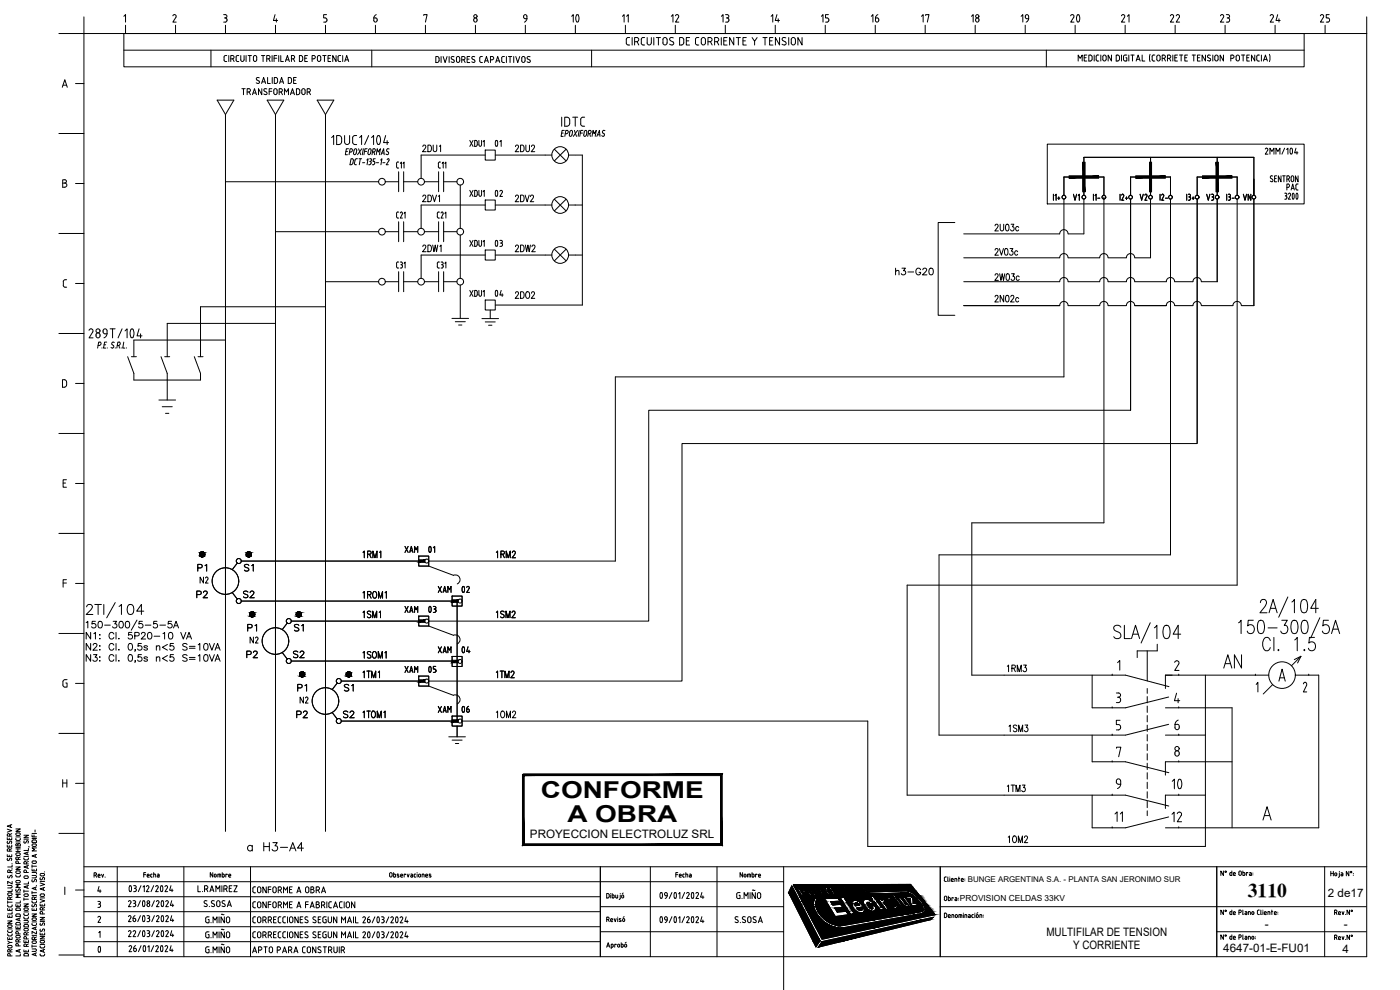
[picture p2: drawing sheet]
<svg xmlns="http://www.w3.org/2000/svg" width="420mm" height="297mm" viewBox="0 0 420 297" stroke-linecap="round" stroke-linejoin="round" font-family="sans-serif">
<defs><g id="words">
<text font-size="9.3" x="348.5" y="239.2">10</text>
<g font-size="7.9">
<text x="168.6" y="8.8">10</text>
<text x="318.9" y="8.8">20</text>
<text x="366.5" y="201.8">AN</text>
</g>
<g font-size="7.1">
<text x="145" y="61">02</text>
<text x="145" y="91">04</text>
<text x="125.2" y="167.9">01</text>
<text x="135.1" y="179.9">02</text>
<text x="125.2" y="185.9">03</text>
<text x="135.1" y="197.9">04</text>
<text x="125.2" y="203.9">05</text>
<text x="135.1" y="215.9">06</text>
<text x="26.1" y="287.9">0</text>
</g>
<g font-size="7">
<text x="162.3" y="239.4">CONFORME</text>
<text x="170.3" y="246.6">A OBRA</text>
</g>
<g font-size="6.6">
<text x="145" y="45.9">01</text>
<text x="145" y="75.8">03</text>
</g>
<g font-size="6.2">
<text x="167.6" y="39.2">IDTC</text>
<text x="351.7" y="220.1">6</text>
<text x="351" y="247.6">12</text>
</g>
<text font-size="5.9" x="374.5" y="269.1">3110</text>
<text font-size="5.7" x="73.4" y="256.5">a H3-A4</text>
<g font-size="5.3">
<text x="111.1" y="7.8">6</text>
<text x="154.9" y="7.8">9</text>
<text x="200.7" y="7.8">12</text>
<text x="215.5" y="7.8">13</text>
<text x="230.4" y="7.8">14</text>
<text x="245.5" y="7.8">15</text>
<text x="260.7" y="7.8">16</text>
<text x="275.5" y="7.8">17</text>
<text x="290.7" y="7.8">18</text>
<text x="305.5" y="7.8">19</text>
<text x="335.5" y="7.8">21</text>
<text x="350.3" y="7.8">22</text>
<text x="365.5" y="7.8">23</text>
<text x="380.3" y="7.8">24</text>
<text x="395.5" y="7.8">25</text>
<text x="153.8" y="46.9">2DU2</text>
<text x="153.8" y="61.7">2DV2</text>
<text x="125.9" y="76.9">2DW1</text>
<text x="153.8" y="76.9">2DW2</text>
<text x="297.7" y="85.4">2W03c</text>
<text x="148.2" y="168.6">1RM2</text>
<text x="58.2" y="180.6">P2</text>
<text x="72.3" y="180.6">S2</text>
<text x="148.2" y="186.6">1SM2</text>
<text x="73" y="198.6">P2</text>
<text x="87.1" y="198.6">S2</text>
<text x="301.3" y="202.8">1RM3</text>
<text x="88.2" y="216.6">P2</text>
<text x="102.3" y="216.6">S2</text>
<text x="148.2" y="216.6">1OM2</text>
<text x="302" y="220.8">1SM3</text>
<text x="301.3" y="238.8">1TM3</text>
<text x="338" y="247.6" transform="rotate(-90 338 247.6)">11</text>
<text x="301.6" y="254">1OM2</text>
</g>
<g font-size="4.9">
<text x="189.8" y="7.8" transform="rotate(-90 189.8 7.8)">11</text>
<text x="385.2" y="58.2">PAC</text>
<text x="325.3" y="61.4" transform="rotate(-90 325.3 61.4)">V1</text>
<text x="341.1" y="61.4">V2</text>
<text x="361.2" y="61.4">V3</text>
<text x="372.2" y="61.4">VN</text>
<text x="267.8" y="83.6">h3-G20</text>
<text x="153.8" y="90.7">2DO2</text>
<text x="297.7" y="91.7">2N02c</text>
<text x="120.6" y="166.9">XAM</text>
<text x="58.6" y="172.5">P1</text>
<text x="72.3" y="172.5">S1</text>
<text x="59.3" y="176">N2</text>
<text x="130.5" y="178.9">XAM</text>
<text x="107.9" y="180.6">1ROM1</text>
<text x="120.6" y="184.9">XAM</text>
<text x="73.4" y="190.5">P1</text>
<text x="87.5" y="190.5">S1</text>
<text x="74.1" y="194">N2</text>
<text x="130.5" y="197.2">XAM</text>
<text x="107.9" y="198.6">1SOM1</text>
<text x="120.6" y="202.8">XAM</text>
<text x="88.5" y="208.5">P1</text>
<text x="102.3" y="208.5">S1</text>
<text x="89.3" y="212">N2</text>
<text x="130.5" y="214.8">XAM</text>
</g>
<g font-size="3.5">
<text x="159" y="251.3">PROYECCION ELECTROLUZ SRL</text>
<text x="398.5" y="269.1">2 de17</text>
<text x="314" y="280.8">MULTIFILAR DE TENSION</text>
<text x="379.6" y="278.6">-</text>
<text x="403.3" y="278.6">-</text>
<text x="322" y="284.9">Y CORRIENTE</text>
<text x="367.1" y="285.6">4647-01-E-FU01</text>
<text x="402.9" y="285.9">4</text>
</g>
<text font-size="2.5" x="288.1" y="270.2">PROVISION CELDAS 33KV</text>
<text font-size="2.4" x="290.4" y="264.7">BUNGE ARGENTINA S.A. - PLANTA SAN JERONIMO SUR</text>
</g></defs>
<!-- layer: 0 -->
<g fill="none" stroke="#000" stroke-width=".3">
<path d="M25.2 10.1h385v276.9h-385zM65.2 30h5l-2.5 4.4zM80.2 30h5l-2.5 4.4zM95.2 30h5l-2.5 4.4zM115.6 54.5h4M119.6 51.5v6M119.7 48.6l-.7 .2v1.2l.2 .4h.5M120.1 49l.4-.4v1.8M120.9 49l.4-.4v1.8M121.1 51.5v6M121.1 54.5h4.3M127.4 54.5h4.2"/>
<path d="M131.6 50l.1 .4h.5M131.6 49.1v.9M131.6 51.5v6M132.2 48.6l-.5 .1-.1 .4M132.7 49l.3-.4v1.8M133.1 54.5h4M133.1 51.5v6M133.5 49l.3-.4v1.8M138.1 55.5v13M141 42.1l1 1.8M141 57.1l1 1.8M142 42.1l-1 1.8"/>
<path d="M142 57.1l-1 1.8M142.8 42.1h-.3v1.8h.3M142.8 57.1h-.3v1.8h.3M163.6 46.5h2M166.4 59.8l3.5 3.5M166.4 44.8l3.5 3.5M169.9 59.8l-3.5 3.5M169.9 44.8l-3.5 3.5M170.6 46.5h2M314.3 43.3h77.1v17.9h-77.1zM316.1 58.3v1.8M316.6 58.7l.3-.4v1.8"/>
<path d="M317.4 59.5h.7M317.8 59.1v.8M319.3 59.7v53.4h-134.6v55.2h-56M320.9 53.1h-1.6v5.5M328.1 58.3v1.8M328.6 58.7l.4-.4v1.8M329.4 59.5h.7M329.7 53.1h1.6v5.5M331.3 59.2v97.7h-39.6v45.7h42.1M336.1 58.3v1.8M336.9 58.3l.4 .4-.7 1.4h.7M336.9 58.3l-.3 .3"/>
<path d="M337.8 59.5h.6M338.1 59.1v.8M339.3 59.7v63.4h-144.6v63.3h-66M340.9 53.1h-1.6v5.5M348.1 58.3v1.8M348.9 58.3l.4 .4-.7 1.4h.7M348.9 58.3l-.3 .3M349.7 53.1h1.6v5.5M349.8 59.5h.6M351.3 59.7v106.8h-69.5v54.1h56l12.9-3.3M356.2 58.3v1.8M356.6 58.3h.4"/>
<path d="M356.8 59.1h.2M356.9 58.3l.3 .2v.4l-.3 .2 .4 .4M357.3 59.5l-.1 .4-.3 .2M357.8 59.5h.6M358.1 59.1v.8M359.3 59.7v73.3M360.9 53.1h-1.6v5.5M368.2 58.3v1.8M368.6 58.3h.4M368.8 59.1h.2M368.9 58.3l.3 .2v.4l-.3 .2 .4 .4M369.3 59.5l-.1 .4-.3 .2"/>
<path d="M369.7 53.1h1.6v5.5M369.8 59.5h.6M371.3 59.7v115.9h-99.1v63h65.6l13 3.2M380.1 44.5l.4 .4-.8 1.4h.8M380.1 44.4l-.4 .3M381.1 46.3v-1.8l.6 1 .6-1v1.8M382.9 46.3v-1.8l.6 1 .6-1v1.8M385.5 44.5l-.8 1.8M386.1 44.9l.4-.4v1.8M387.7 44.5h-.1a1.01 1.01 0 0 0 0 1.7l.1-.1M387.7 44.5l.2 .8-.2 .8M388.9 44.5l-.4 1.4h1"/>
<path d="M389.2 45.5v.8M115.6 69.5h4M119.6 66.5v6M119.7 63.6l-.7 .2v1.2l.2 .3 .5 .1M119.7 78.6l-.7 .2v1.2l.2 .4h.5M120.1 63.9l.4-.3 .2 .2-.6 1.6h.7M120.1 78.6h.4M120.3 79.4h.2M120.4 78.6l.4 .4-.4 .4M120.4 79.4l.4 .4-.1 .4-.3 .2M121.1 66.5v6M121.1 69.5h4.3"/>
<path d="M121.3 64l.3-.4v1.8M121.3 79l.3-.4v1.8M127.4 69.5h4.2M131.6 78.6l-.3 .2-.1 1.2 .2 .4h.5M131.6 66.5v6M131.9 63.6l-.6 .2-.1 1.2 .2 .3 .5 .1M132.4 63.9l.3-.3 .3 .2-.6 1.6h.6M132.5 79.4h.2M132.7 78.6l.3 .4-.3 .4M132.7 79.4l.3 .4v.4l-.3 .2M133.1 69.5h4M133.1 66.5v6"/>
<path d="M133.5 64l.3-.4v1.8M133.5 79l.3-.4v1.8M138.1 70.5v13M141 72.1l1 1.8M142 72.1l-1 1.8M142.8 72.1h-.3v1.8h.3M163.6 61.5h2M163.6 76.5h2M166.4 74.7l3.5 3.6M169.9 74.7l-3.5 3.6M170.6 61.5h2M170.6 76.5h2"/>
<path d="M286.6 66.8h-5v27.8h5M356.6 60.1h.4M368.6 60.1h.4M26.7 99.1a.61 .61 0 0 1 .8-.4 .61 .61 0 0 1 .3 .9l-1.1 1.8h1.2M33 98.7h1.5M33.8 98.7v2.7M36.6 98.7l-1.2 2.7M37.5 99.3l.6-.6v2.7M39.3 98.8l.3-.1a1.83 1.83 0 0 1 0 2.7l-.3-.2-.3-.9zM41.7 98.7l-.6 2.1h1.5M82.7 97h-32.5v10M97.7 92h-37.5v15"/>
<path d="M115.6 84.5h4M119.6 81.5v6M120.1 80.4h.4M121.1 81.5v6M121.1 84.5h4.3M127.4 84.5h4.2M131.6 81.5v6M132.4 80.4h.3M133.1 84.5h4M133.1 81.5v6M135.6 95.5h5M136.6 96.5h3"/>
<path d="M137.6 97.5h1M138.1 85.5v10M141 87.1l1 1.8M142 87.1l-1 1.8M142.8 87.1h-.3v1.8h.3M144.6 95.6h5M145.6 96.6h3M146.6 97.6h1M29 100a.67 .67 0 0 1 .9 .2 .67 .67 0 0 1-.1 .9 .67 .67 0 0 1-.9-.1zM32.1 100.2h-.6a.68 .68 0 0 1-.7-.6 .68 .68 0 0 1 .5-.8 .68 .68 0 0 1 .8 .5 1.76 1.76 0 0 1-.9 2.1M38.3 107l1.9 5v2h20v-2l-1.9-5M39.4 107h1.5"/>
<path d="M42.2 100.2v1.2M48.3 107l1.9 5v8M49.4 107h1.5M59.4 107h1.5M67.7 102h-27.5v5M47.7 120h5M48.7 122h3M49.7 124h1M359.3 133.1h-154.6v71.3h-76M69.7 177.8l1.5 2M71.2 168.9l-1.5 2M72.4 168.3h53.3"/>
<path d="M128.7 169.8l7.4 2.8M72.4 180.3h63.3M84.7 195.8l1.5 1.9M86.2 187l-1.5 1.9M87.4 186.4h38.3M87.4 198.3h48.3M128.7 187.8l7.4 2.8M137.2 180.5v35.9M335.4 198.8l.7-.6v2.9M352.5 198.7a.66 .66 0 0 1 .9-.4 .66 .66 0 0 1 .3 .9l-1.1 2h1.2M390.4 196.9l-2.8 2.8M390.4 196.9l-1 2"/>
<path d="M390.4 196.9l-2 1M99.7 213.8l1.5 2M101.2 204.9l-1.5 2M102.4 204.4h23.3M102.5 216.4h33.2M128.7 205.9l7.4 2.7M137.2 217.9v3.2M327.8 202.6v9.8h10l12.9-3.3M333.8 212.4h.1M335 207.9h.7a.65 .65 0 0 1 .6 .7 .65 .65 0 0 1-.6 .6M335.3 209.2h.4M335.7 209.2l.4 .2 .2 .4"/>
<path d="M335.7 217.4l.4 .2 .2 .4M336.1 216.1h-1.1v1.3h.7M336.3 210.2l-.4 .6h-.9M336.3 218.4l-.4 .5-.9 .1M336.3 209.9v.3M336.3 218v.4M344.3 206.6v1.4M344.3 209v1.9M344.3 211.8v1.9M344.3 214.7v1.9M344.3 217.6v1.9M349.8 212.4h20v36"/>
<path d="M353.1 208l-.6 2.2h1.6M353.6 209.6v1.3M353.8 212.4h.1M353.8 202.6h27M361.8 202.6v51.4h-101.4v-37.6h-121.7M376.8 202.6h.1M381.9 205.4l-2.8 2.8M388.8 202.6h7v45.8h-42M392.8 202.6h.1M134.7 221.1h5M135.7 222.1h3M136.7 223.1h1"/>
<path d="M327.8 220.6v8h10l13 3.2M327.8 238.6v9.8h6M333.8 220.6h.1M333.8 228.6h.1M333.8 238.6h.1M335 234.3a.66 .66 0 0 1 .7-.6 .66 .66 0 0 1 .6 .6l-.1 1.6-.8 .7M335 234.7l.4 .5 .9 .1M335 234.3v.4M335.1 224.5v-.3h1.3l-.7 2.9M344.3 220.4v1.9M344.3 223.3v1.9M344.3 226.1v1.9"/>
<path d="M344.3 229v1.9M344.3 231.8v2M344.3 234.7v1.9M344.3 237.6v1.9M349.8 238.6v4M352.6 225.9a.75 .75 0 0 1 1.2-.3 .75 .75 0 0 1-.3 1.2h-.5l-.4-.6M352.6 225.9v.3M353.8 220.6h8M353.8 228.6h16M344.3 240.4v1.9M344.3 243.3v1.4M350.7 245.1l-12.9 3.3"/>
<path d="M25.2 260.1h385M25.2 264.5h210M25.2 278.1h155M25.2 273.5h155M25.2 269.1h155M35.2 260.1v26.9M55.2 260.1v26.9M75.2 260.1v26.9M180.2 272h55M180.2 279.6h55M180.2 260.1v26.9M195.2 260.1v26.9"/>
<path d="M215.2 260.1v26.9M235.2 260.1v36.9M237.6 265.8l8.5 16.4-1.2 1.9-8.2-16.3zM238.1 265.5l35.2-.1 7.3 9-33.9 7.4zM239.3 266.4h1.4a.86 .86 0 0 1 .8 .5 .86 .86 0 0 1-.2 .9h-.7l.6 1.1h-.6zM240.1 266.7l.6 .1 .2 .6-.4 .1zM241.7 266.4l1.5-.1 .4 .3 .3 .5v.4l1.1 1.3h-.6l-.7-1h-.6l.6 1-.5 .1zM243.4 267.1l-.2 .3M243.4 267.1l-.3-.4h-.7l.5 .7h.3M244.7 266.3a1.91 1.91 0 0 1 1.9 2.4 1.91 1.91 0 0 1-1.9-2.4zM245.1 266.7a1.75 1.75 0 0 1 1.2 1.7 1.75 1.75 0 0 1-1.2-1.7zM246.4 266.3l.6-.1 .9 .8-.1-.8h.5l.1 1.3 .7 1.1h-.6l-.5-.9z"/>
<path d="M247.5 269.6l3.9-.2 .7 1-2.8 .1 .6 1 2.4-.1 .6 .9-2.4 .2 .8 1.2 2.6-.3 .7 1.1-3.9 .5zM248.7 266.2l1.4-.1 .3 .5h-.8l.3 .5h.7l.3 .4h-.7l.4 .6h.8l.2 .4h-1.3zM251.9 277.8h.1M252.2 269.4l1.1-.1 3.2 4.9-1.2 .2zM252.5 266.6l-.7-.5h-.5a2.1 2.1 0 0 0 1.8 2.4l.2-.5-.2-.4h-.4l.1 .4a1.49 1.49 0 0 1-1-1.5l.4 .4 .4-.1-.1-.2M254.5 266.8l-.8-.7h-.5a2.1 2.1 0 0 0 1.8 2.3l.1-.8M254.5 266.8h-.3l-.5-.3a1.48 1.48 0 0 0 1 1.5v-.4l.3-.1M254.6 266.1h.5l1.4 2.1h-.5zM255 267.5l.1 .1M256.2 266.1a1.77 1.77 0 0 1 1.7 2.1 1.77 1.77 0 0 1-1.7-2.1zM256.5 266.3a1.7 1.7 0 0 1 1.1 1.6 1.7 1.7 0 0 1-1.1-1.6zM256.7 271.1l.6-.1 .6 .6-1.2 .2z"/>
<path d="M257.7 266.1h.4l1.2 1.1-.7-1.1h.4l1.3 1.9-.3 .1-1.3-1.1 .8 1.1-.4 .1zM259.4 272.6a1.14 1.14 0 0 1-.5 1.3 1.14 1.14 0 0 1-1.4-.1 2.73 2.73 0 0 1-1.7-3.3 2.22 2.22 0 0 1 3.2 1.1l.2 .5-2.1 .3 1 .7h.3l.2-.4 .8-.1M262.2 271l-1.3-1a1.06 1.06 0 0 0-1.4-.2 1.06 1.06 0 0 0-.3 1.4 2.99 2.99 0 0 0 3.2 2.1 1.2 1.2 0 0 0 .2-1.6l-.9 .1M262.2 271l-1 .2-.8-.5a1.55 1.55 0 0 0 1.5 1.9l-.2-.8M263.7 272.5l.6 .5h.7M263.8 272.6l-1.5-2.1h-.4l-.4-.6h.4l-.7-.9 .9-.1 .6 .9h.5l.4 .6h-.4l1.2 1.7 .6 .2 .5 .7-.6 .1M265.8 270.5l-.4 .1-.1 .3 1.3 1.9-.8 .1-2.2-3.2h.8l.3 .3 .4-.5 .7 1M266.4 269.5a2.51 2.51 0 0 1 2.8 2.9 2.51 2.51 0 0 1-2.8-2.9zM267.6 268.4l.7-.1 2.8 3.9-.6 .1zM267.7 271.5l.3 .3a.48 .48 0 0 0 .7 0 .48 .48 0 0 0-.1-.8l-.2-.4-.6-.4a.55 .55 0 0 0-.8-.2 .55 .55 0 0 0-.2 .8l.9 .7M269 272.7l.8-.1 .3 .4h-.7l1.1 .4 .5 .6-.2 .4-.7-.1-.4-.5 .3-.1 .3 .3 .1-.1-.9-.4-.5-.6zM269.5 269.2h.7l1.4 1.9 .6 .3 .1-.3-1.5-1.9 .7-.1 2 2.8-.6 .1-.3-.4v.3a.91 .91 0 0 1-1.4-.4z"/>
<path d="M269.5 272.5h.1M271 274.1l.5 .2h-.2zM271.7 272.5l.4 .3-.1 .3h-.3l-.4-.6h.4M271.8 269.1l1.7-.1 .5 .5 .1 1.6 .9-.1 .5 .6-1.6 .3-.6-.8-.1-1.5-.9 .1zM272.2 273.4h.2M272.5 273.1l.8 .9-.4 .1-.5-.6M272.6 273.2l-.2-.1v-.3a.92 .92 0 0 0-1.4-.4l1.2 1.8 .4-.1-.5-.7h.1M272.7 272.1h.4l1.1 1.4 .5-.1 .2 .3-.8 .1zM273.1 273.7l.5 .2-.2 .1zM274.8 273.4l.5 .2zM276.7 274.1a1.38 1.38 0 0 0 .6-2.4 8.3 8.3 0 0 0-5.1-4.4l-11.7 .4 .3 .6 11.4-.5a7.2 7.2 0 0 1 4.8 5.3l-.6 .4-24.5 4.3M276.7 274.1l-23.2 4.2a8.6 8.6 0 0 1-9.4-7l.1-.7 .6-1.3 .5 .2a4.5 4.5 0 0 0 1.5 5.7 8 8 0 0 0 5.1 2.6"/>
<path d="M282.2 272h127.9M282.2 260.1v26.9M365.1 279.6h45M365.2 260.1v26.9M397.6 260.1v26.9M25.2 282.5h155M246.7 282.5l33.4-7.3-.8 .7-33.7 8.3z"/>
<circle cx="114.6" cy="54.5" r="1.01"/>
<circle cx="126.4" cy="54.5" r="1.01"/>
<circle cx="138.1" cy="54.5" r="1.01"/>
<circle cx="168.1" cy="46.5" r="2.51"/>
<circle cx="319.3" cy="59.2" r=".56"/>
<circle cx="331.3" cy="59.2" r=".56"/>
<circle cx="339.3" cy="59.2" r=".56"/>
<circle cx="351.3" cy="59.2" r=".56"/>
<circle cx="359.3" cy="59.2" r=".56"/>
<circle cx="114.6" cy="69.5" r="1.01"/>
<circle cx="126.4" cy="69.5" r="1.01"/>
<circle cx="138.1" cy="69.5" r="1.01"/>
<circle cx="168.1" cy="61.5" r="2.51"/>
<circle cx="168.1" cy="76.5" r="2.51"/>
<circle cx="29.4" cy="99.3" r=".6"/>
<circle cx="114.6" cy="84.5" r="1.01"/>
<circle cx="126.4" cy="84.5" r="1.01"/>
<circle cx="138.1" cy="84.5" r="1.01"/>
<circle cx="60.7" cy="166.3" r=".75"/>
<circle cx="67.7" cy="174.3" r="4"/>
<circle cx="74.7" cy="166.3" r=".75"/>
<circle cx="75.7" cy="184.3" r=".75"/>
<circle cx="82.7" cy="192.3" r="4"/>
<circle cx="89.7" cy="184.3" r=".75"/>
<circle cx="90.7" cy="202.3" r=".75"/>
<circle cx="97.7" cy="210.3" r="4"/>
<circle cx="104.7" cy="202.3" r=".75"/>
<circle cx="384.8" cy="202.6" r="4"/>
<circle cx="353.2" cy="224.6" r=".65"/>
</g>
<!-- layer: TEXTOS -->
<g fill="none" stroke="#000" stroke-width=".3">
<path d="M25.2 5.1v5h-7.5M37.2 4.9l.5-.5v2.2M37.7 7.6v2.5M51.9 4.7a.51 .51 0 0 1 .7-.3 .51 .51 0 0 1 .2 .7l-.9 1.5h1M52.7 7.6v2.5M67.1 4.4h.5a.5 .5 0 0 1 .5 .5 .5 .5 0 0 1-.5 .5M67.4 5.4h.2M67.6 5.4l.5 .5M67.7 7.6v2.5M68.1 5.9l-.2 .7h-.8M82.6 4.4l-.5 1.7h1.2M82.7 7.6v2.5"/>
<path d="M82.9 5.6v1M97.7 7.6v2.5M98 4.4h-.9v1l.8 .1 .2 .4M98.1 5.9l-.2 .7h-.8M112.7 7.6v2.5M127.2 4.6v-.2h1l-.5 2.2M127.7 7.6v2.5M142.2 5.9a.5 .5 0 0 1 .5-.5 .5 .5 0 0 1 .5 .5M142.2 5.9a.54 .54 0 0 0 .5 .7 .54 .54 0 0 0 .5-.7M142.7 7.6v2.5M157.7 7.6v2.5M187.7 7.6v2.5"/>
<path d="M202.7 7.6v2.5M217.7 7.6v2.5M232.7 7.6v2.5M247.7 7.6v2.5M262.7 7.6v2.5M277.7 7.6v2.5M292.7 7.6v2.5M307.7 7.6v2.5M337.7 7.6v2.5M352.7 7.6v2.5M367.7 7.6v2.5M382.7 7.6v2.5"/>
<path d="M397.7 7.6v2.5M410.2 5.1v5M18.7 26.2l.8-2.3 .7 2.3M18.9 25.6h1.1M22.7 25.1h2.5M17.7 40.1h7.5M18.8 53.9h.7a.49 .49 0 0 1 .4 .5 .49 .49 0 0 1-.5 .5 .62 .62 0 0 1 .7 .6 .62 .62 0 0 1-.7 .7h-.6zM18.8 54.9h.7M22.7 55.1h2.5M17.7 70h7.5M20 83.9l-.7 .1a1.92 1.92 0 0 0-.2 1.9l.9 .3M22.7 85.1h2.5"/>
<path d="M17.7 100.1h7.5M20 115.5l-.2 .5-.5 .2M20 114.6l-.1-.3a.95 .95 0 0 0-1.1-.4v2.3h.5M20 114.6v.9M22.7 115h2.5M17.7 130.1h7.5M18.9 144.9h.8M19.9 143.9h-1v2.3h1M22.7 145.1h2.5M17.7 160h7.5M18.9 174.9h1M19.9 173.9h-1v2.3"/>
<path d="M22.7 175.1h2.5M17.7 190.1h7.5M25.9 186.8l.5-.4v2M26 182.1l.6-.7h.6l.4 .3a.91 .91 0 0 1-.3 1.2l-1.4 1.5h2M27.2 189.7v2l-1.3-2v2M27.2 193.1v2l-1.3-2v2M27.2 196.4v2l-1.3-2v2M28 193.6l.3-.5h.4l.4 .3-.3 .7-.9 1h1.3M28.1 196.4h1l-.6 .8a.66 .66 0 0 1 .5 1 .66 .66 0 0 1-1.1-.2M28.2 190.1l.4-.4v2M28.4 181.4h2M28.6 186.4h-.9l-.1 .9a.71 .71 0 0 1 1.1-.1 .71 .71 0 0 1-.2 1.1 .71 .71 0 0 1-1-.3"/>
<path d="M29.4 181.4v3M29.7 186.5a.66 .66 0 0 1 .9 .3l.1 .5a.87 .87 0 0 1-.7 1.1 1.29 1.29 0 0 1-.3-1.9zM29.9 190.5h.2zM29.9 191.7h.2zM29.9 193.8h.2zM29.9 195h.2zM29.9 198.3h.2zM30 197.1v.2zM31.2 181.4v3M31.4 187.6h1.7M34 186.4h1l-.6 .8a.66 .66 0 0 1 .5 1 .66 .66 0 0 1-1.1-.2M34.2 190.2a.74 .74 0 0 0-.9-.5 .74 .74 0 0 0-.6 .8v.5a.74 .74 0 0 0 .6 .7 .74 .74 0 0 0 .9-.4"/>
<path d="M34.2 193.6a.74 .74 0 0 0-.9-.5 .74 .74 0 0 0-.6 .7v.5a.74 .74 0 0 0 .6 .8 .74 .74 0 0 0 .9-.5M34.2 196.9a.74 .74 0 0 0-.9-.5 .74 .74 0 0 0-.6 .8 .83 .83 0 0 0 .3 1 .83 .83 0 0 0 1.1-.1l.1-.2M34.6 180.8l-2.6 4.6M34.8 189.7v2M34.8 193.1v2M34.8 196.4v2M35.6 191.7h.2zM35.6 195h.2zM35.6 198.3h.2zM35.7 181.9l.7-.5v3M36 186.5a.66 .66 0 0 1 .9 .3l.1 .5a.87 .87 0 0 1-.7 1.1 1.29 1.29 0 0 1-.3-1.9zM37.9 186.5a.66 .66 0 0 1 .9 .3l.1 .5a.87 .87 0 0 1-.7 1.1 1.29 1.29 0 0 1-.3-1.9z"/>
<path d="M38.6 181.5a.98 .98 0 0 1 1.4 .4 2.57 2.57 0 0 1-.3 2.3 .95 .95 0 0 1-1.4-.4 2.48 2.48 0 0 1 .3-2.3zM38.7 193.2a.64 .64 0 0 1 1 .2l.1 .5a.89 .89 0 0 1-.6 1.2h-.2a1.27 1.27 0 0 1-.3-1.9zM38.7 196.5l.5-.1a1.14 1.14 0 0 1 0 2h-.2a1.26 1.26 0 0 1-.3-1.9zM39.6 189.7h-1l-.1 .9a.7 .7 0 0 1 1.1 0 .7 .7 0 0 1-.1 1.1 .7 .7 0 0 1-1.1-.3M40.4 190.8l1.2-.1 .2-.3-.1-.5-1.3-.2v2M40.6 195h-.2h.2l-.2 .5M40.6 198.3h-.2h.2l-.2 .5M41.1 186l-1.7 3.1M42.4 190.2l.4-.5h.4l.4 .4-.3 .7-.9 .9h1.3M42.4 193.1h-.9l-.1 .8a.7 .7 0 0 1 1.1 0 .7 .7 0 0 1-.2 1.1 .7 .7 0 0 1-1-.3M42.4 196.4h-.9l-.1 .9a.7 .7 0 0 1 1.1 0 .7 .7 0 0 1-.2 1 .7 .7 0 0 1-1-.3M42.7 186.4h-.9l-.1 .9a.71 .71 0 0 1 1-.1 .71 .71 0 0 1-.1 1.1 .71 .71 0 0 1-1-.3"/>
<path d="M43.2 183.4h-2.2l1.4-2v3M43.6 187.6h1.7M44.3 194l-.4-.3-.6 .1v.4l.9 .3 .1 .3-.4 .3-.7-.3M44.3 197.4l-.4-.3-.6 .1v.4l.9 .2 .1 .3-.4 .3-.7-.3M44.5 189.9a.63 .63 0 0 1 1 .2l.1 .5a.86 .86 0 0 1-.8 1.1 1.27 1.27 0 0 1-.3-1.8zM46.2 190.9h1.8M46.9 194.1l.5-.4 .5 .1 .1 1.3M46.9 197.4l.5-.3 .5 .1 .1 1.2M46.9 193.7v1.4M46.9 197.1v1.3M47.1 186.4h-.9l-.1 .9a.71 .71 0 0 1 1-.1 .71 .71 0 0 1-.1 1.1 .71 .71 0 0 1-1-.3M48 187.6h1.7"/>
<path d="M48.9 190.1l.5-.4v2M50.2 193.4l-1.5 .8 1.5 .9M50.2 196.7l-1.5 .9 1.5 .8M50.8 189.9a.63 .63 0 0 1 1 .2l.1 .5a.86 .86 0 0 1-.8 1.1 1.27 1.27 0 0 1-.3-1.8zM51.5 186.4h-1l-.1 .9a.71 .71 0 0 1 1.1-.1 .71 .71 0 0 1-.1 1.1 .71 .71 0 0 1-1-.3M52.1 188.4l.7-2 .8 2M52.1 193.1h-1l-.1 .8a.71 .71 0 0 1 1.1 0 .71 .71 0 0 1-.1 1.1 .71 .71 0 0 1-1.1-.3M52.1 196.4h-1l-.1 .9a.71 .71 0 0 1 1.1-.1 .71 .71 0 0 1-.1 1.1 .71 .71 0 0 1-1.1-.3M52.3 187.8h1M54.3 189.7l.7 2 .8-2M56 191.7l.7-2 .8 2M56.2 193.4l-.5-.3-.9 .3 .2 .4 1.1 .5 .1 .5-.5 .3-.9-.3"/>
<path d="M56.2 196.7l-.5-.3-.9 .3 .2 .5 1.2 .6v.3l-.5 .3-.9-.3M56.3 191.1h.9M56.8 193.9h1.7M56.8 194.5h1.7M56.8 197.3h1.7M56.8 197.8h1.7M59.5 193.4l.5-.3v2M59.5 196.8l.5-.4v2M61.4 193.2a.64 .64 0 0 1 1 .2v.5a.89 .89 0 0 1-.5 1.2h-.2a1.27 1.27 0 0 1-.3-1.9zM61.4 196.5l.5-.1a1.14 1.14 0 0 1 0 2h-.2a1.26 1.26 0 0 1-.3-1.9zM62.8 193.1l.8 2 .7-2M62.8 196.4l.8 2 .7-2"/>
<path d="M64.5 195.1l.8-2 .8 2M64.5 198.4l.8-2 .8 2M64.8 194.4h1M64.8 197.7h1M20.1 203.9l-.8 .1-.4 .6 .2 1.4 1 .2v-1.3h-.4M22.7 205h2.5M17.7 220.1h7.5M18.8 233.9v2.3M18.8 234.9h1.3M20.1 233.9v2.3M22.7 235h2.5M2.2 256.4v.6h1.3v-.6"/>
<path d="M2.2 253.6v.6h1.3v-.6M2.2 251.3v.6h1.3v-.6M2.2 248.8l1.3 .4-1.3 .5M2.2 257.5v.4M2.2 252.4v.4M2.8 251.5v.4M2.8 253.7v.5M2.8 256.6v.4M2.9 255.4v-.6l-.5-.1-.2 .7h1.3M2.9 250.9v-.6l-.5-.1-.2 .7h1.3M3.2 247.6v.6M3.5 257.8l-.1 .4"/>
<path d="M3.5 252.7l-.1 .4M3.5 257.8l-.4-.3-.5 .7-.4-.3M3.5 252.7l-.4-.3-.5 .7-.4-.3M3.5 247.4l-1.3 .5 1.3 .4M3.5 254.6l-.6 .3M3.5 250.1l-.6 .3M3.6 259.1h.1M3.6 259.5v.6h-1.3M4.8 251.6v.4l.3 .2 .8-.1 .2-.5M4.8 248.7h1.3l-1.3 .8h1.3M4.8 255.5h1.3M4.8 254.7h1.3"/>
<path d="M4.8 254.3h1.3M4.8 252.6h1.3M4.8 251.1h1.3M4.8 253.3l.4-.1 .2 .2 .1-.3h.4l.2 .7h-1.3zM4.8 256.1l.9-.2 .4 .4-.4 .4h-.6l-.3-.2zM4.8 250.1l.9-.2 .4 .4-.4 .4-.6-.1-.3-.1zM5.4 253.4v.4M5.4 254.7v.8M5.5 259.1l-.2-.7-.5 .1v.6h1.3M5.5 257.9l-.2-.7-.5 .1v.6h1.3M6.1 257.1l-.6 .3M7.2 257.4v.4l.3 .2 .8-.1 .2-.2"/>
<path d="M7.2 250.6h1.3l-1.3 .7h1.3M7.2 257h1.3M7.2 251.8h1.3M7.3 252.3l-.1 .4 .2 .3 .9-.8 .2 .3-.1 .5M7.9 259.2l-.2-.7-.5 .1v.6h1.3M8.1 255.7v.7M8.1 259.8v.6M8.5 259.7l-1.3 .4 1.3 .5M8.5 255.6l-1.3 .5 1.3 .4M8.5 254.6v.6h-1.3M8.5 257.4v.3M8.5 258.5l-.6 .3"/>
<path d="M8.5 254l.3 .1M9.6 250.5v.6h1.4M9.6 259.5v.8M9.6 259.9h1.4M9.6 251.6h1.4M9.6 250.1h1.4M9.7 258.5l.9-.2 .3 .4-.3 .4-.6-.1-.3-.1zM9.7 253.4l.9-.2 .3 .4-.3 .4-.6-.1-.3-.1zM9.7 252.2l1-.1 .3 .7h-1.4zM10.2 250.5v.6M10.5 249v.6M10.6 256.5v.6"/>
<path d="M11 256.4l-1.4 .4 1.4 .5M11 254.4h-1.4l.8 .5-.8 .4h1.4M17.7 250h7.5M2.3 269.5l.4-.4 .3 .4M2.3 261.4l.4-.4 .3 .4M2.3 279.2l.1 .4 .2 .2 .9-.1 .1-.3M2.3 276.3h1.3l-1.3 .8h1.3M2.3 274.7v.6h1.3v-.6M2.3 272.6v.6h1.3v-.6M2.3 271.5l.1 .4 .2 .2h.9l.1-.3M2.3 269.5v.4h1.3M2.3 265.7h1.2l.1 .3-.1 .4h-1.2"/>
<path d="M2.3 261.4v.4h1.3M2.3 270.3v.8M2.3 278.7h1.3M2.3 270.7h1.3M2.4 262.7l-.1 .4 .2 .3 .9-.7 .2 .2-.1 .5M2.7 277.5l-.4 .4 .4 .3M2.7 267.9l-.4 .4 .4 .4M2.7 277.5l.8 .1 .1 .3-.1 .3-.8 .1M2.7 267.9l.8 .1 .1 .3-.1 .3-.8 .1M2.9 272.7v.5M2.9 274.8v.5M3 261.4v.4"/>
<path d="M3 269.5v.4M3.6 262.2h.1M3.6 260.6h.1M3.6 273.6v.6h-1.3M3.6 266.9v.6h-1.3M3.6 264.5v.7l-1.3-.7v.7M3.6 271.5v.3M3.6 279.2v.2M3.6 269.1l-.6 .3M3.6 261l-.6 .3M4.8 278v.6h1.3v-.6M4.8 271.4v.6h1.3v-.6"/>
<path d="M4.8 262.5v.4l.3 .2 .8-.1 .2-.5M4.8 260.1h1.3l-1.3 .8h1.3M4.8 279h1.3M4.8 267.9h1.3M4.8 264.4l.9-.2 .4 .3-.2 .4h-.8l-.3-.2zM4.8 261.5l.9-.2 .4 .4-.4 .4h-.6l-.3-.2zM4.8 277l.4-.2h.7l.2 .7h-1.3zM4.8 274.4l1.1-.1 .2 .7h-1.3zM4.8 272.6l1.1-.1 .2 .7h-1.3zM4.8 266.8l-.1 .4 .3 .3 .9-.8 .2 .3-.2 .5M5.4 271.5v.5M5.4 278.1v.5"/>
<path d="M5.7 275.6v.6M6.1 275.4l-1.3 .5 1.3 .4M6.1 270.3v.6h-1.3M6.1 268.4h-1.3l.7 .4-.7 .5h1.3M6.1 265.4h-1.3l.7 .4-.7 .5h1.3M7.2 275.1v.4l.3 .2h.8l.2-.3M7.2 274.1v.4l.3 .2 .8-.1 .2-.3M7.2 271.2h1.3l-1.3 .8h1.3M7.2 276.2h.9M7.2 276.9h.9M7.2 267v.8M7.2 269.4v.8"/>
<path d="M7.2 273.6h1.3M7.2 269.8h1.3M7.2 267.4h1.3M7.2 277.6l1.1-.2 .2 .7h-1.3zM7.9 261.8l-.2-.7-.5 .1v.6h1.3M8.1 278.6l.4 .3-.4 .4M8.1 276.2l.4 .3-.4 .4M8.1 272.4l.4 .4-.4 .3M8.1 268.2l.4 .4-.4 .4M8.1 262.8l.4 .4-.4 .4M8.1 278.6h-.7l-.2 .3 .2 .4h.7M8.1 272.4l-.7 .1-.2 .3 .2 .3 .7 .1"/>
<path d="M8.1 268.2l-.7 .1-.2 .3 .2 .3 .7 .1M8.1 262.8l-.7 .1-.2 .3 .2 .3 .7 .1M8.1 265.8v.6M8.5 265.7l-1.3 .4 1.3 .5M8.5 264.6v.6h-1.3M8.5 274.1v.2M8.5 275.1v.3M8.5 279.8l-.6 .3M9.6 277.1l.1 .4 .2 .2M9.6 274.2h1.4l-1.4 .8h1.4M9.6 272.6v.6h1.4v-.6M9.6 270.3l.1 .4 .2 .2"/>
<path d="M9.6 262.7h1.2l.1 .3-.1 .4h-1.2M9.6 261.8h1.2l.2 .4M9.6 260.7v.6h1.4v-.6M9.6 267.5v.7M9.6 276.6h1.4M9.6 268.7h1.4M9.6 267.9h1.4M9.7 275.6l.9-.2 .3 .4-.3 .4-.6-.1-.3-.1zM9.7 271.4v.6l.5-.1M9.7 263.9l-.1 .4 .2 .3 .6-.6M9.9 277.7h.7M9.9 270.9h.7"/>
<path d="M10.2 260.9v.4M10.2 272.7v.5M10.4 269.9l-.2-.8-.5 .2-.1 .6h1.4M10.4 271.5h.5l-.1 .6M10.4 264h.5l-.1 .6M10.4 271.5l-.2 .5M10.6 266.2v.7M10.6 278.2v.7M10.9 265.7h.1M11 279.5v.7l-1.4-.7v.7M11 278.1l-1.4 .5 1.4 .4M11 277.1l-.1 .4-.3 .2"/>
<path d="M11 270.3l-.1 .4-.3 .2M11 266.1l-1.4 .5 1.4 .4M11 269.1l-.6 .3M12 279.9v.6h1.4v-.6M12 275.3h1.4l-1.4 .7h1.4M12 271.2v.6h1.4v-.6M12 269.9l1.4 .4-1.4 .5M12 264.9l1.4 .5-1.4 .4M12 276.5h1.4M12 269.4h1.4M12 264.5h1.4M12.1 278.8l-.1 .4 .3 .3 .8-.8 .3 .3-.2 .5"/>
<path d="M12.1 277v.5h.5M12.1 263.3l-.1 .4 .3 .3 .8-.7 .3 .3-.2 .4M12.4 268.2l-.4 .4 .4 .4M12.4 262.1l-.4 .3 .4 .4M12.4 269h.6M12.4 268.2h.6M12.4 262.8h.6M12.4 262.1h.6M12.6 277.5l.2-.4 .3-.2 .3 .3-.2 .5M12.6 271.4v.4M12.8 274.2l-.1-.6-.5-.1-.2 .7h1.4M12.8 273l-.1-.6-.5-.1-.2 .7h1.4"/>
<path d="M13 268.2l.4 .4-.4 .4M13 262.1l.4 .3-.4 .4M13 266.4v.6M13.3 261.6h.1M13.4 266.3l-1.4 .4 1.4 .5M13.4 272.3l-.6 .3M19.5 266.2v2.2M22.7 267h2.5M28.2 262.6l.7-.2-.1-.5h-.6v1.3M28.7 262.6l.3 .6M29.4 270.5l.7 .1v.4l-.3 .2M29.4 272.3h.4"/>
<path d="M29.4 262.7h.6v-.3l-.3-.1-.2 .1-.1 .6 .3 .2M29.6 271.3h.2M29.6 279.9l.4-.5v1.8M29.7 263.2h.3M29.7 266l-.4 1.4h1M29.8 271.3l.3 .2 .1 .4-.4 .3M29.8 274.9l-.4 .3M29.8 275l.4 .4-.8 1.4h.8M30 267v.8M30.5 262.3l.3 .9 .3-.9M31.5 263.1v.1M38.5 275l.3-.2h.3l.2 .5"/>
<path d="M38.5 270.5l.3-.2h.3l.2 .5M38.9 265.8h.1a1.01 1.01 0 0 1 0 1.7l-.3-.9zM38.9 279.2l.4 .2v.4M38.9 279.2l-.4 .3M39.3 279.9l-.8 1.1h.8M39.3 275.3l-.8 1.2h.8M39.3 270.9l-.8 1.1h.8M39.9 275.5l.7 .1 .1 .5M39.9 270.2l.8 .2v.4l-.4 .2M39.9 275.5v.6M39.9 276.1l.4 .4 .4-.4M40.1 265.7l.7 .2v.4l-.3 .2"/>
<path d="M40.1 267.5h.4M40.1 271a.5 .5 0 0 1 .6 .4 .5 .5 0 0 1-.4 .6h-.4M40.3 266.5h.2M40.3 279.2l.4 .4-.8 1.4h.8M40.3 279.2l-.4 .3M40.5 266.5l.3 .2 .1 .4-.4 .4M40.5 274.7l-.4 .3-.2 .5M42.1 279.2l-.8 1.8M42.1 274.7l-.8 1.8M42.1 270.2l-.8 1.8M42.3 265.7l-.8 1.8M42.9 266.1l.4-.4v1.8"/>
<path d="M42.9 279.3h.1a.99 .99 0 0 1 0 1.7l-.3-.9zM42.9 274.8h.1a1.01 1.01 0 0 1 0 1.7l-.3-.9zM42.9 270.3h.1a.99 .99 0 0 1 0 1.7l-.3-.9zM43.1 262.4h.6M43.7 261.8h-.6v1.4M43.9 266l.4-.3 .4 .4-.8 1.4h.8M44.1 276.5h.4M44.1 279.2h.4M44.1 274.7h.4M44.2 262.6l.3-.3 .3 .4h-.6M44.2 262.9l.2 .3M44.2 262.6v.3"/>
<path d="M44.3 275.5h.2M44.4 263.2h.4M44.5 279.2l.4 .2v.4l-.4 .2 .4 .2v.4l-.4 .4M44.5 274.7l.4 .2v.4l-.4 .2 .4 .2v.4M44.9 276.1l-.4 .4M45.7 262.3l-.5 .1v.5l.5 .3M46.1 262.3l.6 .1v.8M46.1 261.8v1.4M46.1 265.7l-.8 1.8M46.3 279.2l-.7 1.8M46.3 274.7l-.7 1.8M46.3 270.2l-.7 1.8"/>
<path d="M46.7 266l.2-.2h.4l.1 .5M46.9 275l.2-.2h.4l.2 .5M46.9 270.5l.2-.2h.4l.2 .5M47.2 262.3h.4l.2 .2v.7h-.4M47.3 279.2l-.4 .3M47.3 279.2l.4 .2v.4M47.4 262.7l-.2 .2 .2 .3M47.4 262.7h.4M47.5 266.3l-.8 1.2h.8M47.7 279.9l-.8 1.1h.8M47.7 275.3l-.8 1.2h.8M47.7 270.9l-.8 1.1h.8"/>
<path d="M48.3 265.8h.1a1.01 1.01 0 0 1 0 1.7l-.3-.9zM48.5 279.3h.1a.99 .99 0 0 1 0 1.7l-.3-.9zM48.5 274.8h.1a1.01 1.01 0 0 1 0 1.7l-.3-.9zM48.5 270.3h.1a.99 .99 0 0 1 0 1.7l-.3-.9zM49.5 266l.4-.3 .4 .4-.8 1.4h.8M49.7 275l.4-.3 .4 .4-.8 1.4h.8M49.7 270.5l.4-.3 .4 .4-.8 1.4h.8M50.1 279.2l.4 .4-.8 1.4h.8M50.1 279.2l-.4 .3M51.3 265.7l-.4 1.4h1M51.5 279.2l-.4 1.4h1M51.5 274.7l-.4 1.4h1"/>
<path d="M51.5 270.2l-.4 1.4h1M51.6 266.7v.8M51.8 271.2v.8M51.8 275.7v.8M59.4 265.8v1.8h.8M60.8 267.4v.2M61.4 266.7h.5a.49 .49 0 0 0 .5-.5 .49 .49 0 0 0-.5-.4h-.5v1.8M62 266.7l.4 .9M62.1 270.3a.47 .47 0 0 0-.7 0 .47 .47 0 0 0 0 .7l.6 .3a.49 .49 0 0 1 0 .8 .49 .49 0 0 1-.8-.3M62.2 279.6l-.4 .2-.1 1.1 .5 .5M62.2 279.6h.5M62.7 275.1l-.9 .2-.1 1.1 .3 .4 .7 .1v-1h-.3"/>
<path d="M62.8 271.9v.1M63 267.6l.6-1.8 .6 1.8M63.2 267h.8M63.3 276.8v.1M63.8 270.2l-.4 .5 .8 .6a.49 .49 0 0 1 0 .8 .49 .49 0 0 1-.8-.3M63.8 270.2l.5 .1M63.9 261.8v1.4l-.8-1.4v1.4M63.9 276.9v-1.8l.6 1 .6-1v1.8M64.3 262.4l.3-.1 .3 .1-.2 .7-.4-.1zM64.8 267.6v-1.8l.6 .9 .6-.9v1.8M65 270.7v.8a.5 .5 0 0 0 .5 .5 .5 .5 0 0 0 .5-.5v-.8M65 270.7a.5 .5 0 0 1 .5-.5 .5 .5 0 0 1 .5 .5"/>
<path d="M65.7 275.1v1.8M65.7 279.6v1.8M65.8 262.3v.9M66 262.3l.2 .1 .1 .8M66 262.3h-.6v.9M66.6 265.8v1.8M66.7 261.8v1.4l.5-.1 .1-.7-.6-.1M67.2 266.7h.5a.49 .49 0 0 0 .5-.5 .49 .49 0 0 0-.5-.4h-.5v1.8M67.2 278.9h-.8M67.2 274.4h-.8M67.3 279.6v1.8l-1-1.8v1.8M67.3 275.1v1.8l-1-1.8v1.8"/>
<path d="M67.4 271.3a.49 .49 0 0 1 0 .8 .49 .49 0 0 1-.8-.3M67.5 270.3a.47 .47 0 0 0-.7 0 .47 .47 0 0 0 0 .7l.6 .3M67.8 266.7l.4 .9M67.9 275.6a.5 .5 0 0 1 .5-.5 .5 .5 0 0 1 .5 .5v.8a.51 .51 0 0 1-.5 .5 .51 .51 0 0 1-.5-.5M67.9 275.6v.8M68.2 262.4l-.4-.1v.9M68.2 272l.6-1.8 .6 1.8M68.4 271.6h.9M68.6 262.9l.3 .3M68.6 262.7h.7l-.1-.3-.4-.1-.2 .6M68.8 266.5h.6M68.9 263.2h.4"/>
<path d="M69.6 265.8h-.8v1.8h.8M70.2 265.8h1l-1 1.8h1M75.9 276.4l.4 .5M75.9 271.9l.4 .5M75.9 267.4l.4 .5M75.9 266.5v.9M75.9 271v.9M75.9 275.5v.9M76.3 279.6l-.4 .4M76.3 275.1l-.4 .4M76.3 270.6l-.4 .4M76.3 266.1l-.4 .4"/>
<path d="M76.3 267.9h.4M76.3 279.6h.4M76.3 275.1h.4M76.3 276.9h.4M76.3 272.4h.4M76.3 270.6h.4M76.3 266.1h.4M78.3 275.6a.5 .5 0 0 0-.5-.5 .5 .5 0 0 0-.5 .5v.8a.49 .49 0 0 0 .5 .5 .49 .49 0 0 0 .5-.5M78.3 271.1a.5 .5 0 0 0-.5-.5 .5 .5 0 0 0-.5 .5v.8a.49 .49 0 0 0 .5 .5 .49 .49 0 0 0 .5-.5M78.3 266.6a.5 .5 0 0 0-.5-.5 .5 .5 0 0 0-.5 .5v.8a.49 .49 0 0 0 .5 .5 .49 .49 0 0 0 .5-.5M78.3 266.6v.8M78.3 271.1v.8"/>
<path d="M78.3 275.6v.8M78.9 276.1h.5M79.4 276.1a.49 .49 0 0 0 .5-.5 .49 .49 0 0 0-.5-.5h-.5v1.8M79.5 276.1l.4 .8M79.9 270.6v1.8l-1-1.8v1.8M79.9 266.1v1.8l-1-1.8v1.8M80.5 276.1h.5M80.5 271.4h.8M80.5 266.9h.8M81 276.1a.49 .49 0 0 0 .5-.5 .49 .49 0 0 0-.5-.5h-.5v1.8M81.1 276.1l.4 .8M81.3 270.6h-.8v1.8"/>
<path d="M81.3 266.1h-.8v1.8M82 270.8a.5 .5 0 0 1 .5-.2 .5 .5 0 0 1 .4 .5v.8a.5 .5 0 0 1-.5 .5 .5 .5 0 0 1-.5-.5zM82 266.3a.5 .5 0 0 1 .5-.2 .5 .5 0 0 1 .4 .5v.8a.5 .5 0 0 1-.5 .5 .5 .5 0 0 1-.5-.5zM82.1 275.9h.6M82.9 279.6h-.8v1.8h.8M82.9 275.1h-.8v1.8h.8M83.5 276.4l.2 .4 .6 .1M83.5 271.6h.5a.5 .5 0 0 0 .5-.5 .5 .5 0 0 0-.5-.5h-.5v1.8M84 266.1a.5 .5 0 0 1 .5 .5 .5 .5 0 0 1-.5 .5h-.5M84 266.1h-.5v1.8M84.1 271.6l.4 .8M84.1 267.1l.4 .8"/>
<path d="M84.3 279.6l-.8 .2v1.1l.2 .4 .6 .1M84.3 275.1l-.8 .2v1.1M84.9 276.4l.2 .4 .6 .1M84.9 275.5v.9M85.1 272.4v-1.8l.6 1 .6-1v1.8M85.1 267.9v-1.8l.6 1 .6-1v1.8M85.7 279.6h-.6l-.2 .4M85.7 275.1h-.6l-.2 .4M86.3 275.1v1.8M86.3 279.6v1.8M86.9 271.4h.6M86.9 266.9h.6"/>
<path d="M87.7 270.6h-.8v1.8h.8M87.7 266.1h-.8v1.8h.8M87.9 275.6a.5 .5 0 0 0-.5-.5 .5 .5 0 0 0-.5 .5v.8a.5 .5 0 0 0 .5 .5 .5 .5 0 0 0 .5-.5M87.9 275.6v.8M89.1 272.4l.6-1.8 .6 1.8M89.1 267.9l.6-1.8 .6 1.8M89.3 267.4h.8M89.3 271.9h.8M89.5 279.6v1.8l-1-1.8v1.8M89.5 275.1v1.8l-1-1.8v1.8M90.1 275.9h.6M90.9 279.6h-.8v1.8h.8"/>
<path d="M90.9 275.1h-.8v1.8h.8M91.7 271.4h.8M91.7 275.9l.6 .2a.49 .49 0 0 1-.1 .8 .49 .49 0 0 1-.7-.2M91.8 266.3a.5 .5 0 0 1 .5-.2 .5 .5 0 0 1 .4 .5v.8a.5 .5 0 0 1-.5 .5 .5 .5 0 0 1-.5-.5zM92.4 279.7a.46 .46 0 0 0-.7-.1 .46 .46 0 0 0 0 .7l.6 .3a.49 .49 0 0 1-.1 .8 .49 .49 0 0 1-.7-.2M92.4 275.2a.47 .47 0 0 0-.7-.1 .47 .47 0 0 0 0 .7M92.5 270.6h-.8v1.8M93.1 272.4l.6-1.8 .6 1.8M93.3 271.9h.8M93.3 266.9h.5M93.8 266.9a.5 .5 0 0 1 .5 .5 .5 .5 0 0 1-.5 .5M93.8 266.1l.4 .4-.4 .4"/>
<path d="M93.8 266.1h-.5v1.8h.5M94.1 275.9l.6 .2a.49 .49 0 0 1-.1 .8 .49 .49 0 0 1-.7-.2M94.8 279.7a.46 .46 0 0 0-.7-.1 .46 .46 0 0 0 0 .7l.6 .3a.5 .5 0 0 1-.1 .8 .5 .5 0 0 1-.7-.2M94.8 275.2a.47 .47 0 0 0-.7-.1 .47 .47 0 0 0 0 .7M94.9 270.6l.8 .2v.4l-.3 .2a.51 .51 0 0 1 .5 .5 .51 .51 0 0 1-.5 .5h-.5zM94.9 271.4h.5M95.4 266.1a.5 .5 0 0 1 .5 .5 .5 .5 0 0 1-.5 .5h-.5M95.4 266.1h-.5v1.8M95.5 275.9h.6M95.5 267.1l.4 .8M96.3 279.6h-.8v1.8h.8M96.3 275.1h-.8v1.8h.8"/>
<path d="M96.5 271.6h.5a.5 .5 0 0 0 .5-.5 .5 .5 0 0 0-.5-.5h-.5v1.8M96.5 267.9l.6-1.8 .6 1.8M96.7 267.4h.8M96.9 275.6v.8M97.1 271.6l.4 .8M97.6 275.9h.3v1l-.8-.1-.2-.4M97.9 279.6h-.8l-.2 .5M97.9 275.1h-.8l-.2 .5M98.1 270.6v1.8M98.5 279.6v1.3a.5 .5 0 0 0 .5 .5 .5 .5 0 0 0 .5-.5v-1.3M98.5 275.1v1.3a.5 .5 0 0 0 .5 .5 .5 .5 0 0 0 .5-.5v-1.3M98.7 271.9l.2 .4 .6 .1"/>
<path d="M98.7 271v.9M99.5 270.6h-.6l-.2 .4M100.1 272.4l.6-1.8 .6 1.8M100.3 271.9h.8M101.1 279.6v1.8l-1-1.8v1.8M101.1 275.1v1.8l-1-1.8v1.8M102.5 276.9v-1.8l.6 1 .6-1v1.8M102.7 270.6l-.8 .2v1.1l.2 .4 .6 .1M103.3 270.6v1.8M104 270.8a.5 .5 0 0 1 .5-.2 .5 .5 0 0 1 .4 .5v.8a.5 .5 0 0 1-.5 .5 .5 .5 0 0 1-.5-.5zM104.3 276.9l.6-1.8 .6 1.8M104.5 276.4h.8"/>
<path d="M106.1 275.1v1.8M106.1 279.6v1.8M106.5 270.6v1.8l-1-1.8v1.8M106.7 279.6v1.8h.8M106.7 275.1v1.8h.8M109.3 279.6l-.4 .3M109.3 275.1l-.4 .3M109.3 279.6l.4 .4-.8 1.4h.8M109.3 275.1l.3 .2v.4M109.6 275.7l-.7 1.2h.8M110.3 275.9l.2 .9h.4l.2-.5M110.3 275.9h.5l.3 .4"/>
<path d="M110.5 279.7l.1-.1a1.01 1.01 0 0 1 0 1.7l-.3-.8zM110.9 275.1l-.4 .3-.2 .5M112.5 279.6l-.8 1.8M112.5 275.1l-.8 1.8M113.3 279.7l.1-.1a1.01 1.01 0 0 1 0 1.7l-.3-.8zM113.3 275.2l.1-.1a.99 .99 0 0 1 0 1.7l-.3-.8zM114.5 279.6l.7 .2v.4l-.3 .2M114.5 275.1l.7 .2v.4l-.3 .2M114.7 275.9h.2M114.9 275.9l.4 .4M115.3 276.5l-.2 .3-.6 .1M115.3 276.3v.2"/>
<path d="M116.7 279.6l-.8 1.8M116.7 275.1l-.8 1.8M116.9 262.8l.4 .4 .4-.4M117.3 279.9l.4-.3 .4 .4-.8 1.4h.8M117.3 275.4l.2-.3h.4l.1 .6M117.7 262.2l-.2-.3h-.4l-.2 .9M117.7 262.2v.6M118 275.7l-.7 1.2h.8M118.1 261.8v1.4l.5-.1 .1-.7-.6-.1M118.9 279.7l.1-.1a1.01 1.01 0 0 1 0 1.7l-.3-.8zM118.9 275.2l.1-.1a.99 .99 0 0 1 0 1.7l-.3-.8zM119.2 263.1l.4 .1"/>
<path d="M119.7 262.3l-.5 .1 .5 .5-.1 .3M120.1 279.9l.2-.3h.4l.1 .6M120.1 275.4l.2-.3h.4l.1 .6M120.2 262.9l.2 .3M120.2 262.7h.6v-.3l-.4-.1-.2 .6M120.5 263.2h.3M120.8 275.7l-.7 1.2h.8M121.7 262.4v-.1h-.4v.9M121.9 279.6l-.4 1.4h1M121.9 275.1l-.4 1.4h1M122.2 262.3l.3 .9 .3-.9M122.2 276.1v.8"/>
<path d="M123.3 262.3l.5 .2v.7h-.3M123.5 262.7l-.3 .2 .3 .3M123.5 262.7h.3M124.3 262.9l.4 .3M124.3 262.5v.4M124.7 262.3l-.4 .2M125.2 261.8v.1M125.2 262.3v.9M125.7 262.4l.2-.1 .3 .1-.1 .7-.4-.1zM126.7 263.2v-.9l.5 .1 .1 .8M127.7 262.6l.3-.3 .3 .3v.1h-.6M127.7 262.9l.2 .3"/>
<path d="M127.7 262.6v.3M128 263.2h.3M129.3 262.3l-.5 .1 .6 .5-.1 .2h-.5M182.1 275.9h.5l.2-.5-.7-.2v1.3M182.1 268.1l.7 .2v.7l-.2 .4h-.5zM182.5 275.9l.3 .6M183.3 276.3l.2 .2M183.3 276.1h.6l-.1-.4-.4-.1-.1 .7M183.3 268.1v.1M183.3 268.5v.9M183.5 276.5h.4M183.7 268.1v1.3h.5l.1-.7-.6-.2"/>
<path d="M184.3 275.6l.3 .9 .3-.9M184.8 268.5v.8l.2 .1h.4v-.9M185.4 275.2h.1M185.4 275.6v.9M186.1 268.5v1.1l-.3 .3M186.1 268.1v.1M186.3 275.7h-.5l.6 .6-.1 .2-.5-.1M186.6 268.7l.3-.2 .2 .2-.1 .7-.4-.1zM186.9 275.7l.3-.1 .2 .1-.1 .8-.4-.1zM187 267.9l-.3 .3M187.3 275l-.3 .2M198.2 269.5l-.1-1.2 .3-.5 .4 .9-.2 .8"/>
<path d="M198.2 275.1h.1a1.01 1.01 0 0 1 0 1.7l-.3-.9zM198.3 269.5h.3M199.5 268.2l.3-.4 .4 .4M199.5 268.2l.1 .5 .7 .1M199.5 275.2l.3-.2 .4 .2 .1 .8-.8-.2zM200.2 268.7l-.1 .6-.5 .3M200.2 276l-.1 .5-.5 .3M200.3 268.2v.5M201.7 267.8l-.8 1.8M201.7 275l-.8 1.8M202.4 269.5h.4M202.4 269.5l-.2-.8 .4-.9 .4 .9-.2 .8"/>
<path d="M202.4 275.1h.1a1.01 1.01 0 0 1 0 1.7l-.3-.9zM202.8 262.4h.6M203.4 261.8h-.6v1.4M203.7 268.2l.3-.4v1.8M203.7 275.4l.3-.4v1.8M203.9 262.9l.2 .3M203.9 262.7h.6l-.1-.3-.4-.1-.1 .6M204.1 263.2h.4M205.4 262.3l-.4 .1-.1 .5 .5 .3M205.5 267.8l-.8 1.8M205.5 275l-.8 1.8M205.8 262.3l.6 .1v.8"/>
<path d="M205.8 261.8v1.4M206.1 268.1l.4-.3 .3 .4-.7 1.4h.8M206.1 275.3l.4-.3 .3 .4-.7 1.4h.8M206.9 262.3h.3M207.1 262.7l-.2 .2 .2 .3M207.1 262.7h.4M207.2 262.3l.2 .1 .1 .8h-.4M207.7 269.5h.3M207.7 269.5l-.2-.8 .3-.9 .4 .9-.2 .8M207.7 275.1a1.01 1.01 0 0 1 0 1.7l-.2-.9zM208.8 268.1l.3-.3h.3l.2 .6M208.8 275.3l.3-.2h.3l.2 .5"/>
<path d="M209.6 268.4l-.7 1.2h.8M209.6 275.7l-.7 1.1h.8M210.7 267.8l-.5 1.4h1.1M210.7 275l-.5 1.4h1.1M210.9 268.8v.8M210.9 276v.8M221.5 275.1a.47 .47 0 0 0-.7 0 .47 .47 0 0 0 0 .7l.6 .3a.49 .49 0 0 1-.1 .8 .49 .49 0 0 1-.7-.3M222.1 267.8l-.9 .3-.1 1 .2 .4 .8 .1v-1h-.3M222.2 276.7v.1M222.7 269.5v.1M222.9 261.8v1.4l-.8-1.4v1.4M223.2 275l-.4 .5 .8 .6a.49 .49 0 0 1-.1 .8 .49 .49 0 0 1-.7-.3"/>
<path d="M223.2 275l.5 .1M223.3 269.6v-1.8l.6 1 .6-1v1.8M223.3 262.4l.3-.1 .3 .1-.2 .7-.4-.1zM224.3 263.2v-.9h.8l.2 .9M224.5 275.3a.5 .5 0 0 1 .5-.2 .5 .5 0 0 1 .4 .4v.8a.5 .5 0 0 1-.5 .5 .5 .5 0 0 1-.5-.4zM224.8 262.3v.9M225.1 267.8v1.8M225.7 261.8v1.4l.5-.1 .1-.7-.6-.1M226.6 267.1h-.8M226.7 267.8v1.8l-1-1.8v1.8M226.8 276.1a.49 .49 0 0 1-.1 .8 .49 .49 0 0 1-.7-.3M226.9 275.1a.47 .47 0 0 0-.7 0 .47 .47 0 0 0 0 .7l.6 .3"/>
<path d="M227.2 262.4l-.4-.1v.9M227.3 268.3a.5 .5 0 0 1 .5-.5 .5 .5 0 0 1 .5 .5v.8a.51 .51 0 0 1-.5 .5 .51 .51 0 0 1-.5-.5M227.3 268.3v.8M227.6 276.8l.6-1.8 .6 1.8M227.6 262.9l.3 .3M227.6 262.7h.7l-.1-.3-.4-.1-.2 .6M227.8 276.4h.8M227.9 263.2h.4M282.2 260.1v26.9M283.4 269.2l.4-.3 .3 .3M283.4 264.1l.2 .3 .4 .1M283.4 263.5v.6"/>
<path d="M283.4 269.2v.7M283.7 275.3l.4-.2 .1-.7-.3-.4h-.5v1.3h.3M284 263.1l-.4 .1-.2 .3M284.2 269.2l-.2 1h-.4l-.2-.3M284.5 263.1l.1 1.4M284.6 268.9v1.3h.5l.1-.2M284.6 269.3h.3M284.8 275.3h.4M284.9 269.3l.3 .3M285.1 263.1v.1M285.1 263.6v.9M285.2 274.7l-.2-.3-.4 .1v.6l.2 .2"/>
<path d="M285.2 274.7v.2h-.6M285.2 269.6v.4M285.5 264h.6l-.1-.4-.5 .1v.5l.6 .3M285.7 275.3v-.9l.5 .1 .1 .8M286.1 269.5l-.4-.2v.9M286.6 264.5v-.9l.5 .1 .1 .8M286.6 269.3h.3M286.7 275l.3 .3 .3-.3M286.7 275v-.5l.3-.1 .3 .1v.5M286.9 269.3l.2 .1 .1 .8h-.6v-.4h.6M287.6 263.6h.5M287.6 269.5h.1"/>
<path d="M287.6 270v.1M287.8 275.3v-.9h.7l.2 .9M287.8 263.1v1.4M288.2 274.4v.9M288.5 264h.6l-.1-.4-.5 .1v.5l.6 .3M289.1 274v.1M289.1 274.4v.9M289.6 275.3v-.9l.5 .1 .1 .8M289.6 263.7v.1M289.6 264.3h.1M290.7 274.4l.5 .3v.6h-.4M290.8 274.9l-.2 .2 .2 .2"/>
<path d="M290.8 274.9h.4M291.9 275.3h.2M292.1 274.4l-.4 .3v.5l.2 .1M292.6 274v.1M292.6 274.4v.9M293 275l.3 .3 .3-.3M293 275v-.5l.3-.1 .3 .1v.5M293.5 273.8l-.3 .3M294.1 275.3v-.9l.5 .1 .1 .8M295.1 274.6h.1M295.1 275.1v.1M367.2 273.1v1.3l-.8-1.3v1.3"/>
<path d="M367.2 261.3v1.4l-.8-1.4v1.4M369.1 262.1v.3M369.1 273.8v.4M369.3 273.5l-.2 .3M369.4 273.5h.3M369.7 273.1v1.3h-.5l-.1-.3M369.7 261.3v1.4l-.5-.1-.1-.2M369.7 261.8h-.5l-.1 .2M370.1 273.8l.3-.3 .4 .3M370.1 262.1l.3-.3 .4 .3v.1h-.6M370.1 274.2l.7 .2M370.1 262.4l.7 .3"/>
<path d="M370.2 262.1v.4M370.2 273.8v.4M370.8 273.8l-.6 .2M371.8 261.7l.4-.4 .3 .4M371.8 262.3l.4 .4 .3-.4M371.8 273.8h.4M371.8 261.7v.6M372.2 273.8l.3-.2v-.4l-.7-.1v1.3M372.6 261.7v.6M373 273.1l.1 1.3M373 261.3v1.4l.5-.1 .1-.2M373 261.8h.5l.1 .2"/>
<path d="M373.6 262.1v.3M373.7 273.5h.3M373.9 273.5l.3 .1v.8l-.5-.1v-.3h.5M374.5 261.9l-.4-.1v.9M375 273.5l.2 .3M375 273.5h-.3v.9M375 261.8l.5 .2M375.2 262.2l-.3 .2 .3 .3M375.2 262.2h.4M375.3 273.8v.6M375.6 262.1v.6h-.4M375.7 273.8l.3-.3 .3 .3"/>
<path d="M375.7 273.8v.3M376 261.9v.1M376 262.5h.1M376.3 273.8l-.2 .6h-.3l-.1-.3M378 273.1l-.6 .1v.9l.1 .2 .5 .1M378.4 273.1l.1 1.3M379 273.1h.1M379 273.5v.9M379.4 273.8l.3-.3 .3 .3M379.5 274.2l.2 .2M379.5 273.8v.4M379.7 274.4h.3"/>
<path d="M380 273.8l-.5 .2M380.8 273.5l.3 .1v.8M380.9 273.5h-.4v.9M381.6 273.5h.4M381.7 273.1v1.3M382.4 274.2l.7 .2M382.4 273.8l.3-.3 .4 .3M382.5 273.8v.4M383.1 273.8l-.6 .2M383.5 273.7h.1M383.5 274.2v.1M399.4 262.1h.8"/>
<path d="M399.4 261.4v1.4M400.2 261.4v1.4M400.5 273.8h.4M400.6 262.5l.3 .3 .3-.3M400.6 262.5v-.5l.3-.1 .3 .1v.5M400.9 273.8l.3-.2v-.4l-.7-.1v1.3M401 273.8l.3 .6M401.7 274.2l.6 .2M401.7 273.8l.3-.3 .3 .3M401.7 273.8v.4M402 261.4v.1M402 261.9v1"/>
<path d="M402 262.9l-.4 .3M402.3 273.8l-.6 .2M402.5 261.9l.5 .2v.7h-.4M402.6 262.3l-.2 .2 .2 .3M402.6 262.3h.4M402.8 273.5l.3 .9 .3-.9M403.8 274.3v.1M404.8 261.4v1.4l-.7-1.4v1.4M405 273.1v1.3l-.7-1.3v1.3M406.1 262.1h.1M406.1 262.6h.1M2.3 286.4l.4-.3 .3 .3"/>
<path d="M2.3 285.2l.4-.3 .3 .3M2.3 286.4v.4h1.3M2.3 285.2v.4h1.3M2.3 282.3l.7 .5-.7 .4M2.3 281.3v.6h1.3v-.6M2.3 280.2l.1 .4 .2 .2h.9l.1-.3M2.7 283.7l-.4 .3 .4 .4M2.7 283.7h.8l.1 .3-.1 .4h-.8M2.9 281.4v.5M3 282.8h.6M3 285.2v.4M3 286.4v.4"/>
<path d="M3.6 284.9l-.6 .3M3.6 280.2v.3M4.8 280.8l.9-.1 .4 .3-.4 .4h-.6l-.3-.2zM5.5 283.8l-.2-.7-.5 .2v.5h1.3M5.5 282.6l-.2-.7-.5 .1v.6h1.3M5.5 280.2l-.2-.7-.5 .1v.6h1.3M5.7 285v.6M6.1 286.2v.6h-1.3M6.1 284.9l-1.3 .4 1.3 .5M6.1 281.9l-.6 .3M7.2 285v.6h1.3v-.6M7.2 282.2v.6h1.3v-.6"/>
<path d="M7.2 286.3l1.1-.2 .2 .7h-1.3zM7.8 282.3v.5M7.8 285.2v.4M7.9 284l-.2-.7-.5 .1v.6h1.3M7.9 281.7l-.2-.7-.5 .1v.6h1.3M7.9 280.5l-.2-.7-.5 .2v.5h1.3M8.5 283.2l-.6 .3M9.6 284.7h1.2l.1 .6-.3 .1M9.6 285.5h1M9.6 283.9h1.4M9.6 283.5v.8M9.6 280.7h1.4"/>
<path d="M9.7 282.5l.9-.2 .3 .4-.3 .4-.6-.1-.3-.1zM10.4 281.9l-.2-.7-.5 .1-.1 .6h1.4M10.6 286.1v.6M11 285.9l-1.4 .5 1.4 .4M11 281.1l-.6 .3M12 286.2l.1 .4 .3 .2M12 283.8l.1 .4 .3 .2h.8l.2-.3M12 281h1.4l-1.4 .7h1.4M12 283.4h1.4M12.4 286.8h.7M12.4 282.2l-.4 .3 .4 .4M12.4 282.9h.6"/>
<path d="M12.4 282.2h.6M12.6 280.1v.4M13 282.2l.4 .3-.4 .4M13 285v.6M13.4 286.5l-.4 .3M13.4 284.9l-1.4 .4 1.4 .5M13.4 283.8v.3M13.4 286.2v.3M17.7 286.5h7.5M39.1 283.7l.4 .4-.8 1.4h.8M39.1 283.7l-.4 .3M40.1 284.5l.2 1h.4l.2-.4"/>
<path d="M40.1 284.5l.7 .1 .1 .5M40.7 283.7l-.4 .3-.2 .5M42.3 283.7l-.7 1.8M43.1 283.8h.1a1.01 1.01 0 0 1 0 1.7l-.3-.9zM44.1 281h.4M44.3 284.1l.4-.4v1.8M44.3 280h.2M46.1 283.7l-.8 1.8M46.7 284l.4-.3 .4 .4-.8 1.4h.8M48.3 283.8h.1a1.01 1.01 0 0 1 0 1.7l-.3-.9zM49.5 284l.4-.3 .4 .2v.4l-.7 1.2h.7M51.4 283.7l-.5 1.4h1"/>
<path d="M51.6 284.7v.8M51.8 280.2v.8M62.4 280.4h.3v1h-.5M62.7 284.1l-.9 .2-.1 1.1 .3 .4 .7 .1v-1h-.3M63.3 281.3v.1M63.3 285.8v.1M63.9 285.9v-1.8l.6 1 .6-1v1.8M63.9 281.4v-1.8l.6 1 .6-1v1.8M65.7 284.1v1.8M67.2 283.4h-.8M67.3 284.1v1.8l-1-1.8v1.8M67.9 284.6a.5 .5 0 0 1 .5-.5 .5 .5 0 0 1 .5 .5v.8a.51 .51 0 0 1-.5 .5 .51 .51 0 0 1-.5-.5"/>
<path d="M67.9 280.1a.5 .5 0 0 1 .5-.5 .5 .5 0 0 1 .5 .5v.8a.51 .51 0 0 1-.5 .5 .51 .51 0 0 1-.5-.5M67.9 280.1v.8M67.9 284.6v.8M75.8 285.9l.6-1.8 .6 1.8M75.9 280.9l.4 .5M75.9 280v.9M76 285.4h.8M76.3 281.4h.4M77.6 285.1h.5a.5 .5 0 0 0 .5-.5 .5 .5 0 0 0-.5-.5h-.5v1.8M78.3 280.1a.5 .5 0 0 0-.5-.5 .5 .5 0 0 0-.5 .5v.8a.49 .49 0 0 0 .5 .5 .49 .49 0 0 0 .5-.5M78.3 280.1v.8M78.9 280.6h.5a.5 .5 0 0 0 .5-.5 .5 .5 0 0 0-.5-.5h-.5v1.8"/>
<path d="M79.2 284.1h1M79.5 280.6l.4 .8M79.7 284.1v1.8M80.5 280.6h.5a.5 .5 0 0 0 .5-.5 .5 .5 0 0 0-.5-.5h-.5v1.8M80.8 285.4a.5 .5 0 0 0 .5 .5 .5 .5 0 0 0 .5-.5M80.8 285.4v-.8a.5 .5 0 0 1 .5-.5 .5 .5 0 0 1 .5 .5v.8M81.1 280.6l.4 .8M82.1 280.4h.6M83.2 285.1h.5a.5 .5 0 0 0 .5-.5 .5 .5 0 0 0-.5-.5h-.5v1.8M84.8 285.9l.6-1.8 .6 1.8M84.9 280.9l.2 .4 .6 .1M84.9 280v.9"/>
<path d="M85 285.4h.8M86.6 285.1h.5a.5 .5 0 0 0 .5-.5 .5 .5 0 0 0-.5-.5h-.5v1.8M87.2 285.1l.4 .8M87.9 280.1a.5 .5 0 0 0-.5-.5 .5 .5 0 0 0-.5 .5v.8a.5 .5 0 0 0 .5 .5 .5 .5 0 0 0 .5-.5M87.9 280.1v.8M88.2 285.9l.6-1.8 .6 1.8M88.4 285.4h.8M90.1 280.4h.6M91.6 284.1l-.8 .2v1.1l.2 .4 .6 .1M92.2 285.4a.5 .5 0 0 0 .5 .5 .5 .5 0 0 0 .5-.5M92.2 285.4v-.8a.5 .5 0 0 1 .5-.5 .5 .5 0 0 1 .5 .5v.8M94.8 284.1v1.8l-1-1.8v1.8"/>
<path d="M95.5 280.4h.6M95.6 284.8l.6 .3a.48 .48 0 0 1-.1 .8 .48 .48 0 0 1-.7-.2M96.3 284.2a.47 .47 0 0 0-.7-.1 .47 .47 0 0 0 0 .7M96.9 280.1v.8M97 284.1h1M97.5 284.1v1.8M97.6 280.4h.3v1l-.8-.1-.2-.4M98.6 285.1h.5a.5 .5 0 0 0 .5-.5 .5 .5 0 0 0-.5-.5h-.5v1.8M99.2 285.1l.4 .8M100.2 285.4a.5 .5 0 0 0 .5 .5 .5 .5 0 0 0 .5-.5M100.2 284.1v1.3M101.2 284.1v1.3"/>
<path d="M101.8 284.1v1.8M102.4 285.1h.5a.5 .5 0 0 0 .5-.5 .5 .5 0 0 0-.5-.5h-.5v1.8M102.5 281.4v-1.8l.6 1 .6-1v1.8M103 285.1l.4 .8M104.3 281.4l.6-1.8 .6 1.8M104.5 280.9h.8M114.7 280.4h.2M114.9 280.4l.4 .4M115.3 281l-.2 .3-.6 .1M115.3 280.8v.2M120.8 280.2l-.7 1.2h.8M122.2 280.6v.8"/>
<path d="M182.1 284.2l.4-1.3 .5 1.3M182.2 283.8h.6M183.4 284.2l.6-.1-.1-.8h-.5v1.4M184.9 283.4l-.4-.1v.9M185.4 283.6l.1-.3h.3l.2 .6-.3 .3-.3-.3M185.4 283.6v.3M186.4 282.9v1.3h.4l.2-.1v-.7l-.6-.1M187.5 283.6l.1-.3h.3l.2 .6-.3 .3-.3-.3M187.5 283.6v.3M187.9 282.7l-.3 .2M367.2 280.5v1.3l-.8-1.3v1.3M369.1 281.2v.4"/>
<path d="M369.7 280.5v1.3h-.5l-.1-.2M369.7 280.9l-.5 .1-.1 .2M370.1 281.2l.3-.3 .4 .3v.2h-.6M370.1 281.6l.7 .2M370.2 281.2v.4M371.8 281.2l.7-.2-.2-.5h-.5v1.3M373 280.5l.1 1.3M373.7 280.9l.5 .2v.7h-.5l.1-.4M373.8 281.4h.4M375.2 281.2l-.1-.2-.4-.1v.9M375.3 281.2v.6M375.7 281.2l.1-.2h.3l.2 .5"/>
<path d="M375.7 281.5l.3 .3 .3-.3M375.7 281.2v.3M376.7 281.1v.1M376.7 281.6v.1M400.9 280.6l.3 .1v.4l-.7 .2M400.9 280.6h-.4v1.3M401 281.3l.3 .6M401.7 281.5h.6l-.1-.5-.5 .1v.6l.6 .2M402.8 281l.3 .9 .3-.9M403.8 281.8v.1M405 280.6v1.3l-.7-1.3v1.3"/>
<circle cx="142.7" cy="4.9" r=".5"/>
<circle cx="44.5" cy="271.5" r=".46"/>
<circle cx="44.5" cy="270.6" r=".39"/>
<circle cx="367.8" cy="273.3" r=".22"/>
<circle cx="367.8" cy="261.6" r=".22"/>
<circle cx="405.5" cy="261.7" r=".22"/>
<circle cx="405.7" cy="273.3" r=".22"/>
<circle cx="367.8" cy="280.7" r=".22"/>
<circle cx="405.7" cy="280.8" r=".22"/>
</g>
<!-- layer: 0 -->
<g fill="#000" stroke="#000" stroke-width=".3">
<path d="M237.6 265.8l1.1 2h-2zM243.3 266.4h1.3zM244.9 278.4h17.5l-15.7 3.4zM245.1 266.7h.2zM247 266.2l.9 .8zM247 266.2h.8l.1 .8zM249.9 271.5h.2zM249.9 267.1h.6zM250.5 268.1h.9zM254.9 268.5h12.8zM256.9 270.9h.2zM257.5 267.9h.1z"/>
<path d="M258.2 273.2h.2zM261.5 272.7h.3zM262.1 270.5h.2zM262.7 269.8h.3zM264.8 272.3h.2zM267.2 271.3h1.6zM267.3 270h.1zM267.4 271.4h.1zM267.4 270h.2zM267.7 271.7h.1zM267.8 270.2h.1zM267.8 271.8h.2z"/>
<path d="M267.9 270.3h.2zM268 271.8h.2zM268.2 271.9h.2zM268.1 270.5l.2-.1zM268.4 271.9h.1zM268.4 271.9v.1zM270.6 272.3h.5zM271 274h.2zM271.7 273.1h.2zM271.6 272.5h.2zM271.9 271.4h.2zM271.9 271.4h.3z"/>
<path d="M272.1 267.8h.2zM272.1 273.4h.2zM272.9 269.6h.3zM238.1 265.5h35.3zM273 273.6h.4zM274.1 271h.9zM274.2 273.4h.5zM276.9 275.9l3.2-.7-.8 .7zM244.1 282.5h1.8l-1 1.6zM246.7 282.5h5.7l-6.6 1.6z"/>
<path d="M320.9 52.8v.6l8.8-.6zM320.9 53.4l8.8-.6v.6z"/>
<path d="M320.9 52.8v.6l8.8-.6zM320.9 53.4l8.8-.6v.6z"/>
<path d="M325 48.7l.6 8.8v-8.8zM325 48.7l.6 8.8h-.6z"/>
<path d="M325 48.7l.6 8.8v-8.8zM325 48.7l.6 8.8h-.6z"/>
<path d="M340.9 52.8v.6l8.8-.6zM340.9 53.4l8.8-.6v.6z"/>
<path d="M340.9 52.8v.6l8.8-.6zM340.9 53.4l8.8-.6v.6z"/>
<path d="M345 48.7l.6 8.8v-8.8zM345 48.7l.6 8.8h-.6z"/>
<path d="M345 48.7l.6 8.8v-8.8zM345 48.7l.6 8.8h-.6z"/>
<path d="M360.9 52.8v.6l8.8-.6zM360.9 53.4l8.8-.6v.6z"/>
<path d="M360.9 52.8v.6l8.8-.6zM360.9 53.4l8.8-.6v.6z"/>
<path d="M365 48.7l.6 8.8v-8.8zM365 48.7l.6 8.8h-.6z"/>
<path d="M365 48.7l.6 8.8v-8.8zM365 48.7l.6 8.8h-.6z"/>
<path d="M60.6 165.6h.3zM60.5 165.6h.4z"/>
<path d="M60.6 165.6h.3zM60.5 165.6h.4z"/>
<path d="M60.5 165.6l.5 .1zM60.3 165.7h.7z"/>
<path d="M60.5 165.6l.5 .1zM60.3 165.7h.7z"/>
<path d="M60.3 165.7h.8zM60.2 165.7h.9z"/>
<path d="M60.3 165.7h.8zM60.2 165.7h.9z"/>
<path d="M60.2 165.7l1 .1zM60.2 165.7l1 .1z"/>
<path d="M60.2 165.7l1 .1zM60.2 165.7l1 .1z"/>
<path d="M60.1 165.8l1.2 .2zM60.1 165.8l1.2 .2z"/>
<path d="M60.1 166.9h1.1zM60.1 166.9h1z"/>
<path d="M60.1 165.8l1.2 .2zM60.1 165.8l1.2 .2z"/>
<path d="M60.1 166.9h1.1zM60.1 166.9h1z"/>
<path d="M60 166l1.4 .1zM60 166l1.4 .1z"/>
<path d="M60 166.7h1.3zM60 166.7l1.2 .2z"/>
<path d="M60 166l1.4 .1zM60 166l1.4 .1z"/>
<path d="M60 166.7h1.3zM60 166.7l1.2 .2z"/>
<path d="M60 166.1l1.4 .1zM60 166.1l1.4 .1z"/>
<path d="M60 166.6h1.4zM60 166.6l1.3 .1z"/>
<path d="M60 166.1l1.4 .1zM60 166.1l1.4 .1z"/>
<path d="M60 166.6h1.4zM60 166.6l1.3 .1z"/>
<path d="M59.9 166.2l1.5 .2zM59.9 166.2l1.5 .2z"/>
<path d="M59.9 166.4l1.5 .1zM59.9 166.4l1.5 .1z"/>
<path d="M59.9 166.5h1.5zM59.9 166.5l1.5 .1z"/>
<path d="M59.9 166.2l1.5 .2zM59.9 166.2l1.5 .2z"/>
<path d="M59.9 166.4l1.5 .1zM59.9 166.4l1.5 .1z"/>
<path d="M59.9 166.5h1.5zM59.9 166.5l1.5 .1z"/>
<path d="M74.6 165.6h.3zM74.5 165.6h.4z"/>
<path d="M74.6 165.6h.3zM74.5 165.6h.4z"/>
<path d="M74.5 165.6l.5 .1zM74.3 165.7h.7z"/>
<path d="M74.5 165.6l.5 .1zM74.3 165.7h.7z"/>
<path d="M74.3 165.7h.8zM74.2 165.7h.9z"/>
<path d="M74.3 165.7h.8zM74.2 165.7h.9z"/>
<path d="M74.2 165.7l1 .1zM74.1 165.8h1.1z"/>
<path d="M74.2 165.7l1 .1zM74.1 165.8h1.1z"/>
<path d="M74.1 165.8l1.2 .2zM74.1 165.8l1.2 .2z"/>
<path d="M74.1 166.9h1.1zM74.1 166.9h1z"/>
<path d="M74.1 165.8l1.2 .2zM74.1 165.8l1.2 .2z"/>
<path d="M74.1 166.9h1.1zM74.1 166.9h1z"/>
<path d="M74 166l1.4 .1zM74 166l1.4 .1z"/>
<path d="M74 166.7h1.3zM74 166.7l1.2 .2z"/>
<path d="M74 166l1.4 .1zM74 166l1.4 .1z"/>
<path d="M74 166.7h1.3zM74 166.7l1.2 .2z"/>
<path d="M74 166.1l1.4 .1zM74 166.1l1.4 .1z"/>
<path d="M74 166.6h1.4zM74 166.6l1.3 .1z"/>
<path d="M74 166.1l1.4 .1zM74 166.1l1.4 .1z"/>
<path d="M74 166.6h1.4zM74 166.6l1.3 .1z"/>
<path d="M73.9 166.2l1.5 .2zM73.9 166.2l1.5 .2z"/>
<path d="M73.9 166.5h1.5zM73.9 166.5l1.5 .1z"/>
<path d="M73.9 166.2l1.5 .2zM73.9 166.2l1.5 .2z"/>
<path d="M73.9 166.5h1.5zM73.9 166.5l1.5 .1z"/>
<path d="M73.9 166.4h1.5zM73.9 166.4l1.5 .1z"/>
<path d="M73.9 166.4h1.5zM73.9 166.4l1.5 .1z"/>
<path d="M75.6 183.6h.3zM75.5 183.6h.4z"/>
<path d="M75.6 183.6h.3zM75.5 183.6h.4z"/>
<path d="M75.5 183.6l.5 .1zM75.4 183.7h.6z"/>
<path d="M75.5 183.6l.5 .1zM75.4 183.7h.6z"/>
<path d="M75.4 183.7l.7 .1zM75.2 183.8h.9z"/>
<path d="M75.4 183.7l.7 .1zM75.2 183.8h.9z"/>
<path d="M75.2 183.8h1zM75.1 183.8h1.1z"/>
<path d="M75.2 183.8h1zM75.1 183.8h1.1z"/>
<path d="M75.1 183.8l1.2 .1zM75.1 183.8l1.2 .1z"/>
<path d="M75.1 184.9h1.1zM75.1 184.9h1z"/>
<path d="M75.1 183.8l1.2 .1zM75.1 183.8l1.2 .1z"/>
<path d="M75.1 184.9h1.1zM75.1 184.9h1z"/>
<path d="M75 183.9l1.4 .2zM75 183.9l1.4 .2z"/>
<path d="M75 184.7h1.3zM75 184.7l1.2 .2z"/>
<path d="M75 183.9l1.4 .2zM75 183.9l1.4 .2z"/>
<path d="M75 184.7h1.3zM75 184.7l1.2 .2z"/>
<path d="M75 184.1l1.4 .1zM75 184.1l1.4 .1z"/>
<path d="M75 184.6h1.4zM75 184.6l1.3 .1z"/>
<path d="M75 184.1l1.4 .1zM75 184.1l1.4 .1z"/>
<path d="M75 184.6h1.4zM75 184.6l1.3 .1z"/>
<path d="M75 184.2l1.4 .1zM75 184.2l1.4 .1z"/>
<path d="M75 184.5h1.4zM75 184.5l1.4 .1z"/>
<path d="M75 184.2l1.4 .1zM75 184.2l1.4 .1z"/>
<path d="M75 184.5h1.4zM75 184.5l1.4 .1z"/>
<path d="M74.9 184.3h1.5zM74.9 184.3l1.5 .2z"/>
<path d="M74.9 184.3h1.5zM74.9 184.3l1.5 .2z"/>
<path d="M89.6 183.6h.3zM89.5 183.6h.4z"/>
<path d="M89.6 183.6h.3zM89.5 183.6h.4z"/>
<path d="M89.5 183.6l.5 .1zM89.3 183.7h.7z"/>
<path d="M89.5 183.6l.5 .1zM89.3 183.7h.7z"/>
<path d="M89.3 183.7l.8 .1zM89.2 183.8h.9z"/>
<path d="M89.3 183.7l.8 .1zM89.2 183.8h.9z"/>
<path d="M89.2 183.8h1zM89.2 183.8h1z"/>
<path d="M89.2 183.8h1zM89.2 183.8h1z"/>
<path d="M89.1 183.8l1.2 .1zM89.1 183.8l1.2 .1z"/>
<path d="M89.1 184.9h1.1zM89.1 184.9h1z"/>
<path d="M89.1 183.8l1.2 .1zM89.1 183.8l1.2 .1z"/>
<path d="M89.1 184.9h1.1zM89.1 184.9h1z"/>
<path d="M89 183.9l1.4 .2zM89 183.9l1.4 .2z"/>
<path d="M89 184.7h1.3zM89 184.7l1.2 .2z"/>
<path d="M89 183.9l1.4 .2zM89 183.9l1.4 .2z"/>
<path d="M89 184.7h1.3zM89 184.7l1.2 .2z"/>
<path d="M89 184.1l1.4 .1zM89 184.1l1.4 .1h-1.5z"/>
<path d="M89 184.6h1.4zM89 184.6l1.3 .1z"/>
<path d="M89 184.1l1.4 .1zM89 184.1l1.4 .1h-1.5z"/>
<path d="M89 184.6h1.4zM89 184.6l1.3 .1z"/>
<path d="M88.9 184.2l1.5 .1zM88.9 184.2l1.5 .1z"/>
<path d="M88.9 184.3l1.5 .2zM88.9 184.3l1.5 .2z"/>
<path d="M88.9 184.5h1.5zM88.9 184.5l1.5 .1z"/>
<path d="M88.9 184.2l1.5 .1zM88.9 184.2l1.5 .1z"/>
<path d="M88.9 184.3l1.5 .2zM88.9 184.3l1.5 .2z"/>
<path d="M88.9 184.5h1.5zM88.9 184.5l1.5 .1z"/>
<path d="M90.6 201.6h.3zM90.5 201.6h.4z"/>
<path d="M90.6 201.6h.3zM90.5 201.6h.4z"/>
<path d="M90.5 201.6l.5 .1zM90.3 201.7h.7z"/>
<path d="M90.5 201.6l.5 .1zM90.3 201.7h.7z"/>
<path d="M90.3 201.7h.8zM90.2 201.7h.9z"/>
<path d="M90.3 201.7h.8zM90.2 201.7h.9z"/>
<path d="M90.2 201.7l1 .2zM90.2 201.7l1 .2z"/>
<path d="M90.2 201.7l1 .2zM90.2 201.7l1 .2z"/>
<path d="M90.1 201.9l1.2 .1zM90.1 201.9l1.2 .1z"/>
<path d="M90.1 202.8h1.1zM90.1 202.8l1 .2z"/>
<path d="M90.1 201.9l1.2 .1zM90.1 201.9l1.2 .1z"/>
<path d="M90.1 202.8h1.1zM90.1 202.8l1 .2z"/>
<path d="M90 202l1.4 .1zM90 202l1.4 .1z"/>
<path d="M90 202.7h1.3zM90 202.7l1.2 .1z"/>
<path d="M90 202l1.4 .1zM90 202l1.4 .1z"/>
<path d="M90 202.7h1.3zM90 202.7l1.2 .1z"/>
<path d="M90 202.1l1.4 .1zM90 202.1l1.4 .1z"/>
<path d="M90 202.6h1.4zM90 202.6l1.3 .1z"/>
<path d="M90 202.1l1.4 .1zM90 202.1l1.4 .1z"/>
<path d="M90 202.6h1.4zM90 202.6l1.3 .1z"/>
<path d="M89.9 202.2l1.5 .1zM89.9 202.2l1.5 .1z"/>
<path d="M89.9 202.3l1.5 .2zM89.9 202.3l1.5 .2z"/>
<path d="M89.9 202.5h1.5zM89.9 202.5l1.5 .1z"/>
<path d="M89.9 202.2l1.5 .1zM89.9 202.2l1.5 .1z"/>
<path d="M89.9 202.3l1.5 .2zM89.9 202.3l1.5 .2z"/>
<path d="M89.9 202.5h1.5zM89.9 202.5l1.5 .1z"/>
<path d="M104.6 201.6h.3zM104.5 201.6h.4z"/>
<path d="M104.6 201.6h.3zM104.5 201.6h.4z"/>
<path d="M104.5 201.6l.5 .1zM104.4 201.7h.6z"/>
<path d="M104.5 201.6l.5 .1zM104.4 201.7h.6z"/>
<path d="M104.4 201.7h.7zM104.2 201.7h.9z"/>
<path d="M104.4 201.7h.7zM104.2 201.7h.9z"/>
<path d="M104.2 201.7l1 .2zM104.2 201.7l1 .2z"/>
<path d="M104.2 201.7l1 .2zM104.2 201.7l1 .2z"/>
<path d="M104.1 201.9l1.2 .1zM104.1 201.9l1.2 .1z"/>
<path d="M104.1 202.8h1.1zM104.1 202.8l1 .2z"/>
<path d="M104.1 201.9l1.2 .1zM104.1 201.9l1.2 .1z"/>
<path d="M104.1 202.8h1.1zM104.1 202.8l1 .2z"/>
<path d="M104 202l1.4 .1zM104 202l1.4 .1z"/>
<path d="M104 202.7h1.3zM104 202.7l1.2 .1z"/>
<path d="M104 202l1.4 .1zM104 202l1.4 .1z"/>
<path d="M104 202.7h1.3zM104 202.7l1.2 .1z"/>
<path d="M104 202.1l1.4 .1zM104 202.1l1.4 .1z"/>
<path d="M104 202.6h1.4zM104 202.6l1.3 .1z"/>
<path d="M104 202.1l1.4 .1zM104 202.1l1.4 .1z"/>
<path d="M104 202.6h1.4zM104 202.6l1.3 .1z"/>
<path d="M103.9 202.2l1.5 .1zM103.9 202.2l1.5 .1z"/>
<path d="M103.9 202.5h1.5zM103.9 202.5l1.5 .1z"/>
<path d="M103.9 202.2l1.5 .1zM103.9 202.2l1.5 .1z"/>
<path d="M103.9 202.5h1.5zM103.9 202.5l1.5 .1z"/>
<path d="M103.9 202.3h1.5zM103.9 202.3l1.5 .2z"/>
<path d="M103.9 202.3h1.5zM103.9 202.3l1.5 .2z"/>
<path d="M157.1 232.2v.5l59.6-.5zM157.1 232.7l59.6-.5-.5 .5zM216.7 232.2l-.5 .5 .5 21zM216.2 232.7l.5 21-.5-.5zM156.8 253.7h59.9l-.5-.5zM157.3 253.2h58.9l-59.4 .5zM156.8 232.5v21.2l.5-.5zM156.8 232.5h.5v20.7z"/>
<path d="M238.6 266.4h3.1zM238.6 266.4h3.1z"/>
<path d="M236.7 267.8l9.4 14.4-7.4-14.4zM236.7 267.8l9.4 14.4h-2.2z"/>
<path d="M238.6 266.4l2 2.5-1.3-2.5zM238.6 266.4l2 2.5h-.7z"/>
<path d="M240.1 266.7h.5zM240.1 266.7h.5z"/>
<path d="M240.1 266.7l.6 .1zM240.1 266.7l.6 .1z"/>
<path d="M240.1 266.8h.6zM240.1 266.8h.6z"/>
<path d="M240.1 266.8l.7 .1zM240.1 266.8l.7 .1z"/>
<path d="M240.1 266.9l.7 .1zM240.1 266.9l.7 .1z"/>
<path d="M240.5 267.5h.3zM240.5 267.5h.4z"/>
<path d="M240.2 267h.7zM240.2 267h.7z"/>
<path d="M240.2 267l.7 .1zM240.2 267l.7 .1z"/>
<path d="M240.2 267.1h.7zM240.2 267.1h.7z"/>
<path d="M240.3 267.1l.7 .1zM240.3 267.1l.7 .1z"/>
<path d="M240.4 267.4h.5zM240.4 267.4l.5 .1z"/>
<path d="M240.3 267.2h.7zM240.3 267.2h.7z"/>
<path d="M240.3 267.2l.7 .1zM240.3 267.2l.7 .1z"/>
<path d="M240.4 267.3l.6 .1zM240.4 267.3l.6 .1z"/>
<path d="M240.4 267.4h.6zM240.4 267.4h.5z"/>
<path d="M240.7 266.4h1zM240.7 266.4h1z"/>
<path d="M240.7 266.4h1zM240.7 266.4h1z"/>
<path d="M240.8 266.4l1 .1zM240.8 266.4l1 .1z"/>
<path d="M241 266.5h.8zM241 266.5h.8z"/>
<path d="M241.1 266.5l.8 .1zM241.1 266.5l.8 .1z"/>
<path d="M241.2 266.6l.7 .1zM241.2 266.6l.7 .1z"/>
<path d="M241.3 266.7l.7 .1zM241.3 266.7l.7 .1z"/>
<path d="M241.4 266.8l.6 .1zM241.4 266.8l.6 .1z"/>
<path d="M241.5 266.9l.6 .1zM241.5 266.9l.6 .1z"/>
<path d="M241.6 267l.6 .2zM241.6 267l.6 .2z"/>
<path d="M241.6 267.2l.7 .1zM241.6 267.2l.7 .1z"/>
<path d="M241.7 267.3l.6 .1zM241.7 267.3l.6 .1z"/>
<path d="M241.7 267.4l.7 .1zM241.7 267.4l.7 .1z"/>
<path d="M241.7 267.5l.7 .1zM241.7 267.5l.7 .1z"/>
<path d="M241.6 267.6l.9 .1zM241.6 267.6l.9 .1z"/>
<path d="M241.5 267.7l1 .1zM241.4 267.8h1.1z"/>
<path d="M241.4 267.8h1.2zM241.3 267.8h1.3z"/>
<path d="M240.6 267.8l2.6 1.1-.6-1.1zM240.6 267.8l2.6 1.1h-2z"/>
<path d="M238.6 266.3h4.4zM238.6 266.3h4.6z"/>
<path d="M238.6 266.3h4.4zM238.6 266.3l3.1 .1z"/>
<path d="M242.4 266.7h.6zM242.4 266.7h.6z"/>
<path d="M242.4 266.7h.7zM242.4 266.7h.7z"/>
<path d="M242.4 266.7h.7zM242.4 266.7h.7z"/>
<path d="M242.5 266.7h.7zM242.5 266.7h.7z"/>
<path d="M242.5 266.7l.7 .1zM242.5 266.7l.7 .1z"/>
<path d="M242.9 267.4h.3zM242.9 267.4h.3z"/>
<path d="M242.5 266.8l.8 .1zM242.5 266.8l.8 .1z"/>
<path d="M242.5 266.9l.9 .2-.1-.2zM242.5 266.9l.9 .2h-.7z"/>
<path d="M242.8 267.4h.5zM242.8 267.4h.4z"/>
<path d="M242.8 267.4h.5zM242.8 267.4h.5z"/>
<path d="M242.8 267.3h.6zM242.8 267.3l.5 .1z"/>
<path d="M242.8 267.3h.6zM242.8 267.3h.6z"/>
<path d="M242.7 267.1h.7zM242.7 267.1h.7z"/>
<path d="M242.7 267.1l.7 .1zM242.7 267.1l.7 .1z"/>
<path d="M242.8 267.3h.6zM242.8 267.3h.6z"/>
<path d="M242.7 267.2h.7zM242.7 267.2h.7z"/>
<path d="M242.7 267.2h.7zM242.7 267.2h.7z"/>
<path d="M242.8 267.2h.6zM242.8 267.2l.6 .1z"/>
<path d="M243.1 267.8h.5zM243.1 267.8h.5z"/>
<path d="M243.1 267.8h.5zM243.1 267.8h.5z"/>
<path d="M243.1 267.8h.6zM243.1 267.8h.6z"/>
<path d="M243.1 267.8l.7 .1zM243.1 267.8l.7 .1z"/>
<path d="M243.1 267.9h.7zM243.1 267.9h.7z"/>
<path d="M243.2 267.9l1.2 .9-.6-.9zM243.2 267.9l1.2 .9h-.8z"/>
<path d="M244.1 267.6h.8zM244.1 267.6h.8z"/>
<path d="M241.2 271.3l3 .7-.1-.7zM241.2 271.3l3 .7h-2.6z"/>
<path d="M240.8 270.6l3.3 .7 .1-.7zM240.8 270.6l3.3 .7h-2.9z"/>
<path d="M241.6 272l2.8 .5-.2-.5zM241.6 272l2.8 .5h-2.5z"/>
<path d="M240.6 270.1l3.6 .5 .1-.5zM240.6 270.1l3.6 .5h-3.4z"/>
<path d="M241.9 272.5l2.7 .6-.2-.6zM241.9 272.5l2.7 .6h-2.5z"/>
<path d="M243.6 268.8h.8zM243.6 268.8h.8z"/>
<path d="M243.7 266.7h.8zM243.7 266.7h.8z"/>
<path d="M243.8 266.7l.8 .1zM243.8 266.7l.8 .1z"/>
<path d="M243.6 266.5l1 .1zM243.6 266.5l1 .1z"/>
<path d="M243.6 266.6h1zM243.6 266.6l.9 .1z"/>
<path d="M243.8 266.8l.8 .1zM243.8 266.8l.8 .1z"/>
<path d="M243.9 266.9h.7zM243.9 266.9h.7z"/>
<path d="M243.9 266.9l.7 .2zM243.9 266.9l.7 .2z"/>
<path d="M243.5 266.5h1.1zM243.5 266.5h1.1z"/>
<path d="M242.1 273.1l2.8 .5-.3-.5zM242.1 273.1l2.8 .5h-2.5z"/>
<path d="M243.4 266.4h1.2zM243.4 266.4l1.2 .1z"/>
<path d="M243.9 267.1l.7 .1zM243.9 267.1l.7 .1z"/>
<path d="M243.3 266.4h1.3zM243.3 266.4h1.3z"/>
<path d="M244 267.2h.6zM244 267.2h.6z"/>
<path d="M243.2 266.3h1.4zM243.2 266.3h1.4z"/>
<path d="M243.2 266.3h1.4zM243.2 266.3l1.4 .1zM243.3 266.4h1.3z"/>
<path d="M244 267.2l.7 .1zM244 267.2l.7 .1z"/>
<path d="M244 267.3l.7 .1zM244 267.3l.7 .1z"/>
<path d="M238.5 266.2h6.2zM238.5 266.2l6.1 .1z"/>
<path d="M244 267.4h.8zM244 267.4h.8z"/>
<path d="M244 267.4l.8 .2zM244 267.4l.8 .2z"/>
<path d="M240.2 269.3l4.1 .8 .5-.8zM240.2 269.3l4.1 .8h-3.7z"/>
<path d="M243.9 267.6h1zM243.9 267.6h1z"/>
<path d="M238.5 266.2h6.4zM238.5 266.2h6.2z"/>
<path d="M244.1 267.6l.8 .2zM244.1 267.6l.8 .2z"/>
<path d="M242.4 273.6l2.8 .6-.3-.6zM242.4 273.6l2.8 .6h-2.5z"/>
<path d="M244.3 267.8l.7 .1zM244.3 267.8l.7 .1z"/>
<path d="M244.9 268.8h1.4zM244.9 268.8h1.4z"/>
<path d="M238.5 266.2h6.5zM238.5 266.2h6.4z"/>
<path d="M244.4 267.9h.7zM244.4 267.9h.7z"/>
<path d="M244.4 267.9l.8 .2zM244.4 267.9l.8 .2z"/>
<path d="M242.7 274.2l2.8 .5-.3-.5zM242.7 274.2l2.8 .5h-2.5z"/>
<path d="M244.5 268.1l.9 .2-.2-.2zM244.5 268.1l.9 .2h-.8z"/>
<path d="M245.1 266.7h.2zM245.1 266.7h.2z"/>
<path d="M245.1 266.7h.3zM245.1 266.7h.3z"/>
<path d="M245 266.7l.5 .1zM245 266.7l.5 .1z"/>
<path d="M244.6 268.3l1 .2zM244.6 268.3l1 .2z"/>
<path d="M245 266.8h.5zM245 266.8h.5z"/>
<path d="M245 266.8l.6 .1zM245 266.8l.6 .1z"/>
<path d="M243 274.7l2.9 .5-.4-.5zM243 274.7l2.9 .5h-2.7z"/>
<path d="M245 266.9h.6zM245 266.9h.6z"/>
<path d="M245 266.9l.7 .1zM245 266.9l.7 .1z"/>
<path d="M244.8 268.5l1.1 .1zM244.8 268.5l1.1 .1z"/>
<path d="M245.1 267h.6zM245.1 267h.6z"/>
<path d="M245.1 267l.7 .1zM245.1 267l.7 .1z"/>
<path d="M245.1 267.1l.8 .1zM245.1 267.1l.8 .1z"/>
<path d="M244.9 268.6l1.2 .1zM244.9 268.6l1.2 .1z"/>
<path d="M245.1 267.2l.9 .1zM245.1 267.2l.9 .1z"/>
<path d="M243.2 275.2l3.1 .4-.4-.4zM243.2 275.2l3.1 .4h-2.9z"/>
<path d="M245.2 267.3h.8zM245.2 267.3h.8z"/>
<path d="M245.2 267.3l.9 .1zM245.2 267.3l.9 .1z"/>
<path d="M245.2 267.4l.9 .1zM245.2 267.4l.9 .1z"/>
<path d="M244.9 268.7l1.4 .1zM244.9 268.7l1.4 .1z"/>
<path d="M245.3 267.5l.8 .1zM245.3 267.5l.8 .1z"/>
<path d="M245.3 267.6l.9 .1zM245.3 267.6l.9 .1z"/>
<path d="M245.4 267.7l.8 .1zM245.4 267.7l.8 .1z"/>
<path d="M245.4 267.8l.9 .1zM245.4 267.8l.9 .1z"/>
<path d="M245.5 267.9h.8zM245.5 267.9h.8z"/>
<path d="M245.6 267.9l.7 .1zM245.6 267.9l.7 .1z"/>
<path d="M246.1 268.4h.2zM246.1 268.4h.2z"/>
<path d="M245.6 268l.7 .1zM245.6 268l.7 .1z"/>
<path d="M246.1 268.4h.2zM246.1 268.4h.2z"/>
<path d="M245.7 268.1h.6zM245.7 268.1h.6z"/>
<path d="M245.7 268.1l.7 .1zM245.7 268.1l.7 .1z"/>
<path d="M246 268.3h.3zM246 268.3h.3z"/>
<path d="M246 268.3h.3zM246 268.3l.3 .1z"/>
<path d="M243.4 275.6l3.4 .5-.5-.5zM243.4 275.6l3.4 .5h-3.1z"/>
<path d="M245.8 268.2h.6zM245.8 268.2h.6z"/>
<path d="M245.9 268.2h.5zM245.9 268.2l.4 .1z"/>
<path d="M245.4 266.3l1.1 .1zM245.4 266.3l1.1 .1z"/>
<path d="M245.6 266.4l1.1 .1zM245.6 266.4l1.1 .1z"/>
<path d="M245.9 266.5l1 .2-.2-.2zM245.9 266.5l1 .2h-.9z"/>
<path d="M243.7 276.1l3.5 .4-.4-.4zM243.7 276.1l3.5 .4h-3.3z"/>
<path d="M245.4 266.2h1.5zM245.4 266.2h1.6z"/>
<path d="M245.4 266.2h1.5zM245.4 266.2l1 .1z"/>
<path d="M246 266.7l1.2 .2-.3-.2zM246 266.7l1.2 .2h-.9z"/>
<path d="M246.3 266.9l1.1 .3-.2-.3zM246.3 266.9l1.1 .3h-1z"/>
<path d="M243.9 276.5l3.9 .3-.6-.3zM243.9 276.5l3.9 .3h-3.7z"/>
<path d="M246.4 267.2l1.3 .2-.3-.2zM246.4 267.2l1.3 .2h-1.1z"/>
<path d="M245.3 269.6l2.6 .7-.4-.7zM245.3 269.6l2.6 .7h-3z"/>
<path d="M246.6 267.4l1.3 .2-.2-.2zM246.6 267.4l1.3 .2h-1.2z"/>
<path d="M245.3 266.2h2.5zM245.3 266.2h2.5z"/>
<path d="M244.1 276.8l4.3 .5-.6-.5zM244.1 276.8l4.3 .5h-4.1z"/>
<path d="M244.9 270.3l3.2 .4-.2-.4zM244.9 270.3l3.2 .4h-3.3z"/>
<path d="M246.7 267.6l1.3 .1zM246.7 267.6l1.3 .1z"/>
<path d="M246.7 267.7l1.4 .2-.1-.2zM246.7 267.7l1.4 .2h-1.3z"/>
<path d="M244.8 270.7l3.7 .6-.4-.6zM244.8 270.7l3.7 .6h-3.7z"/>
<path d="M246.8 267.9l1.4 .2-.1-.2zM246.8 267.9l1.4 .2h-1.4z"/>
<path d="M245.3 266.2h2.8zM245.3 266.2h2.5z"/>
<path d="M246.8 268.1l1.6 .2-.2-.2zM246.8 268.1l1.6 .2h-1.6z"/>
<path d="M248.3 266.2h.5zM248.3 266.2h.5z"/>
<path d="M245.3 266.2h3zM245.3 266.2h2.8z"/>
<path d="M246.8 268.3l1.7 .2-.1-.2zM246.8 268.3l1.7 .2h-1.7z"/>
<path d="M244.3 277.3l4.8 .3-.7-.3zM244.3 277.3l4.8 .3h-4.6z"/>
<path d="M246.8 268.5l1.7 .1zM246.8 268.5l1.7 .1z"/>
<path d="M244.8 271.3l4 .6-.3-.6zM244.8 271.3l4 .6h-4z"/>
<path d="M246.7 268.6h1.8zM246.7 268.6h1.8z"/>
<path d="M245.2 266.2h3.5zM245.2 266.2h3.6z"/>
<path d="M245.2 266.2h3.6zM245.2 266.2h3.6z"/>
<path d="M248.3 266.2l1.3 1.3-.8-1.3zM248.3 266.2l1.3 1.3h-1.2z"/>
<path d="M244.8 271.9l4.3 .5-.3-.5zM244.8 271.9l4.3 .5h-4.2z"/>
<path d="M245.3 269.5h3.8zM245.3 269.5l2.2 .1z"/>
<path d="M244.5 277.6l5.3 .3-.7-.3zM244.5 277.6l5.3 .3h-5.1z"/>
<path d="M244.9 272.4l4.5 .4-.3-.4zM244.9 272.4l4.5 .4h-4.3z"/>
<path d="M245.1 272.8l4.6 .6-.3-.6zM245.1 272.8l4.6 .6h-4.3z"/>
<path d="M245 266.2h4.4zM245 266.2h3.8z"/>
<path d="M248.4 267.5l1.9 1-.7-1zM248.4 267.5l1.9 1h-1.3z"/>
<path d="M245.4 273.4l4.6 .4-.3-.4zM245.4 273.4l4.6 .4h-4.3z"/>
<path d="M244.7 277.9l6.1 .3-1-.3zM244.7 277.9l6.1 .3h-6z"/>
<path d="M249.9 267.1h.4zM249.9 267.1h.4z"/>
<path d="M245.7 273.8l4.6 .5-.3-.5zM245.7 273.8l4.6 .5h-4.3z"/>
<path d="M238.5 266.1h11.6zM238.5 266.1h11.6z"/>
<path d="M238.5 266.1h11.6zM238.5 266.1l10.9 .1z"/>
<path d="M250.1 266.1h1.2zM250.1 266.1h1.2z"/>
<path d="M246 274.3l4.5 .5-.2-.5zM246 274.3l4.5 .5h-4.1z"/>
<path d="M249 268.5h1.3zM249 268.5h1.3z"/>
<path d="M246.4 274.8l4.3 .2-.2-.2zM246.4 274.8l4.3 .2h-4.1z"/>
<path d="M249.9 267.1h.6zM249.9 267.1h.7z"/>
<path d="M250.5 268.1h.9zM250.5 268.1h.9z"/>
<path d="M250.5 268.1h.3zM250.5 268.1h.3z"/>
<path d="M250.6 267.1h.8zM250.6 267.1h.8z"/>
<path d="M245 269.4h5.7zM245 269.4l4.1 .1z"/>
<path d="M244.8 278.2l6.5 .2zM244.8 278.2l6.5 .2z"/>
<path d="M250.3 266.3l.9 .2v-.2zM250.3 266.3l.9 .2z"/>
<path d="M250.4 266.5l.8 .1zM250.4 266.5l.8 .1z"/>
<path d="M250.4 266.6h.8zM249.6 266.6h1.6z"/>
<path d="M249.6 266.6l1.6 .1zM249.6 266.6l1.6 .1z"/>
<path d="M250.2 266.2h1zM250.2 266.2l1 .1z"/>
<path d="M249.7 266.7l1.6 .2-.1-.2zM249.7 266.7l1.6 .2h-1.5z"/>
<path d="M250.1 266.1h1.2zM250.1 266.1l1.1 .1z"/>
<path d="M238.5 266.1h12.8zM238.5 266.1h12.8z"/>
<path d="M249.8 266.9l1.6 .2zM249.8 266.9l1.6 .2z"/>
<path d="M251.1 273.4l.2 .3zM251.1 273.4h2.8l-2.6 .3z"/>
<path d="M244.9 278.4h6.8zM244.9 278.4h6.8z"/>
<path d="M250.6 267.1l.8 .1zM250.6 267.1l.8 .1z"/>
<path d="M238.4 266.1h13zM238.4 266.1h12.9z"/>
<path d="M250.7 267.2l.8 .2-.1-.2zM250.7 267.2l.8 .2h-.7z"/>
<path d="M251.4 268.1h.7zM251.4 268.1h.7z"/>
<path d="M251.4 268.1h.7zM251.4 268.1h.7z"/>
<path d="M244.9 269.4h6.5zM244.9 269.4h5.8z"/>
<path d="M238.4 266h13.1zM238.4 266l13 .1z"/>
<path d="M250.8 267.4l.8 .1zM250.8 267.4l.8 .1z"/>
<path d="M250.9 267.5h.7zM250.2 267.5h1.4z"/>
<path d="M251.6 268.5h1.3zM251.6 268.5h1.3z"/>
<path d="M250.2 267.5l1.5 .2zM250.2 267.5l1.5 .2z"/>
<path d="M250.3 267.7l1.6 .2-.2-.2zM250.3 267.7l1.6 .2h-1.5z"/>
<path d="M251.7 266.5l.2 .1zM251.7 266.5l.2 .1z"/>
<path d="M251.4 277.8h.5zM251.4 277.8h1z"/>
<path d="M250.4 267.9l1.7 .2-.2-.2zM250.4 267.9l1.7 .2h-1.6z"/>
<path d="M251.7 266.6h.2zM251.7 266.6h.2z"/>
<path d="M251.7 266.6h.3zM251.7 266.6h.3z"/>
<path d="M251.7 266.6h.3zM251.7 266.6h.3z"/>
<path d="M251.7 266.6l.4 .1zM251.7 266.6l.4 .1z"/>
<path d="M251.4 268.1l.9 .1zM251.4 268.1l.9 .1h-.8z"/>
<path d="M251.7 266.7h.4zM251.7 266.7h.4z"/>
<path d="M251.7 266.7l.5 .1zM251.7 266.7l.5 .1z"/>
<path d="M244.8 269.4h7.4zM244.8 269.4h7.4z"/>
<path d="M251.4 269.4h.8zM251.4 269.4h.8z"/>
<path d="M251.7 266.8l.5 .1zM251.7 266.8l.5 .1z"/>
<path d="M251.5 269.4l1.3 1-.6-1zM251.5 269.4l1.3 1h-.7z"/>
<path d="M251.5 268.2l1 .2zM251.5 268.2l1 .2z"/>
<path d="M249.8 271.4h2.5zM249.8 271.4l.3 .1z"/>
<path d="M251.5 268.4l1.2 .1zM251.5 268.4l1.2 .1z"/>
<path d="M240.2 269.3h12.3zM240.2 269.3h12.4z"/>
<path d="M244.8 269.3h7.7zM244.8 269.3l7.4 .1z"/>
<path d="M251.6 268.5h1.3zM251.6 268.5h1.3z"/>
<path d="M252.2 267.6l.6 .1zM252.2 267.6l.6 .1z"/>
<path d="M252.3 267.7h.5zM252.3 267.7h.5z"/>
<path d="M252.3 267.7l.5 .2zM252.3 267.7l.5 .2z"/>
<path d="M252.1 270.4l.8 .1zM249.3 270.5l2.8-.1 .8 .1z"/>
<path d="M252.4 267.9h.4zM252.4 267.9h.4z"/>
<path d="M252.4 267.9h.4zM252.4 267.9h.4z"/>
<path d="M252.5 267.9l.3 .1zM252.5 267.9l.3 .1z"/>
<path d="M252.5 268h.3zM252.5 268h.3z"/>
<path d="M252.6 268h.2zM252.6 268h.2z"/>
<path d="M252.6 268h.2zM252.6 268l.2 .1z"/>
<path d="M249.3 270.5l4.1 .9-.5-.9zM249.3 270.5l4.1 .9h-3.6z"/>
<path d="M252.1 267.6h.9zM252.1 267.6h.9z"/>
<path d="M252.1 267.6h.9zM252.1 267.6h.6z"/>
<path d="M252.1 267.6h.9zM252.1 267.6h1z"/>
<path d="M251.1 277.7h2zM251.1 277.7l1.3 .1z"/>
<path d="M252.1 266.3l1 .1zM252.1 266.3l1 .1z"/>
<path d="M252.3 266.4l.8 .1zM252.3 266.4l.8 .1z"/>
<path d="M252.3 266.5l.8 .1v-.1zM252.3 266.5l.8 .1z"/>
<path d="M252.1 266.3h1zM252.1 266.3h1z"/>
<path d="M251.9 266.2h1.2zM251.9 266.2l1.2 .1z"/>
<path d="M252.5 266.6l.6 .1zM252.5 266.6l.6 .1z"/>
<path d="M252.5 266.7h.7zM252.5 266.7h.7z"/>
<path d="M253.1 267.6h.5zM253.1 267.6h.5z"/>
<path d="M251.9 266.2h1.3zM251.9 266.2h1.2z"/>
<path d="M252.6 266.7l.6 .1zM252.6 266.7l.6 .1z"/>
<path d="M252.6 266.8l.6 .1zM252.2 266.9h1z"/>
<path d="M251.7 266.9h1.5zM251.7 266.9h1.5z"/>
<path d="M251.7 266.1h1.5zM251.7 266.1h1.5z"/>
<path d="M251.7 266.1h1.5zM251.7 266.1l1.5 .1z"/>
<path d="M251.7 266.9l1.5 .1zM251.7 266.9l1.5 .1z"/>
<path d="M251.8 267l1.5 .1zM251.8 267l1.5 .1z"/>
<path d="M251.6 266.1h1.7zM251.6 266.1h1.6z"/>
<path d="M251.5 266h1.8zM251.5 266l1.8 .1z"/>
<path d="M238.4 266h14.9zM238.4 266h15z"/>
<path d="M238.4 266h14.9zM238.4 266h14.9z"/>
<path d="M251.8 267.1l1.5 .1zM251.8 267.1l1.5 .1z"/>
<path d="M251.9 267.2l1.5 .1zM251.9 267.2l1.5 .1z"/>
<path d="M240.1 269.3h13.2zM240.1 269.3h12.5z"/>
<path d="M250.9 277.7h2.4zM250.9 277.7h2.2z"/>
<path d="M251.9 267.3l1.6 .1zM251.9 267.3l1.6 .1z"/>
<path d="M252.3 271.4l1.7 .9-.6-.9zM252.3 271.4l1.7 .9h-1.1z"/>
<path d="M238.4 266h15zM238.4 266h15.1z"/>
<path d="M253.5 266h2.8zM253.5 266h2.8z"/>
<path d="M252 267.4h1.5zM252 267.4h1.5z"/>
<path d="M252 267.4l1.6 .2zM252 267.4l1.6 .2z"/>
<path d="M253.1 267.6h.5zM253.1 267.6h.5z"/>
<path d="M253.1 267.6h.5zM253.1 267.6h.5z"/>
<path d="M253.1 267.6h.5zM253.1 267.6h.5z"/>
<path d="M253.1 267.6h.5zM253.1 267.6h.5zM253.2 267.6h.4zM253.2 267.6h.4z"/>
<path d="M253.6 266.8h.6zM253.6 266.8h.6z"/>
<path d="M253.2 267.6h.5zM253.2 267.6h.5z"/>
<path d="M253.2 267.6h.5zM253.2 267.6h.5z"/>
<path d="M253.2 267.6l.6 .2zM253.2 267.6l.6 .2h-.6z"/>
<path d="M253.6 266.5h.2zM253.6 266.5h.2z"/>
<path d="M253.8 266.1h2.4zM253.8 266.1h2.4z"/>
<path d="M253.2 267.8l.7 .1zM253.2 267.8l.7 .1z"/>
<path d="M253.6 266.5h.3zM253.6 266.5h.3z"/>
<path d="M253.6 266.5l.3 .1zM253.6 266.5l.3 .1z"/>
<path d="M253.2 267.9l.8 .1zM253.2 267.9l.8 .1h-.7z"/>
<path d="M253.9 270.2h2.6zM253.9 270.2h2.6z"/>
<path d="M253.6 266.6h.4zM253.6 266.6h.4z"/>
<path d="M253.6 266.6l.4 .1zM253.6 266.6l.4 .1z"/>
<path d="M253.3 268l.8 .1zM253.3 268l.8 .1z"/>
<path d="M253.6 266.7h.5zM253.6 266.7h.5z"/>
<path d="M252.9 272.3l1.2 .2zM250.5 272.5h3.6z"/>
<path d="M253.6 266.7l.5 .1zM253.6 266.7l.5 .1z"/>
<path d="M253.3 268.1l.9 .1zM253.3 268.1l.9 .1z"/>
<path d="M250.5 272.5l4.2 .9-.6-.9zM250.5 272.5l4.2 .9h-3.6z"/>
<path d="M253.6 266.8h.6zM253.6 266.8h.6z"/>
<path d="M253.3 268.2h1zM253.3 268.2h1z"/>
<path d="M253.3 268.2l1.1 .1zM253.3 268.2l1.1 .1z"/>
<path d="M253.2 268.3l1.3 .1zM253.2 268.3l1.3 .1z"/>
<path d="M253.2 268.4h1.4zM253.2 268.4h1.4z"/>
<path d="M253.9 266.1h.7zM253.9 266.1h.8z"/>
<path d="M253.9 266.1l.8 .1zM253.9 266.1l.8 .1z"/>
<path d="M253.2 268.4l1.5 .1zM253.2 268.4l1.5 .1z"/>
<path d="M254.1 267.6l.6 .1zM254.1 267.6l.6 .1z"/>
<path d="M254 266.2l.8 .2zM254 266.2l.8 .2z"/>
<path d="M254.2 267.7h.5zM254.2 267.7h.5z"/>
<path d="M254.2 267.7l.5 .1zM254.2 267.7l.5 .1z"/>
<path d="M253.9 273.4l1.4 .9-.6-.9zM253.9 273.4l1.4 .9h-.7z"/>
<path d="M254.3 267.8h.5zM254.3 267.8h.5z"/>
<path d="M253.1 268.5h1.7zM253.1 268.5h1.7z"/>
<path d="M254.3 267.8l.5 .1zM254.3 267.8l.5 .1z"/>
<path d="M254.4 267.9h.4zM254.4 267.9h.4z"/>
<path d="M254.4 267.9l.4 .1zM254.4 267.9l.4 .1z"/>
<path d="M254.5 268h.3zM254.5 268h.3z"/>
<path d="M254.5 268h.3zM254.5 268h.2z"/>
<path d="M254.2 266.4l.7 .2-.1-.2zM254.2 266.4l.7 .2z"/>
<path d="M254.1 267.6h.8zM254.1 267.6h.6z"/>
<path d="M250 277.4l3.3 .3 1.6-.3zM250 277.4l3.3 .3h-2.4z"/>
<path d="M254.4 266.6l.6 .1zM254.4 266.6l.6 .1z"/>
<path d="M254.1 267.5h.9zM254.1 267.5h.9z"/>
<path d="M254.1 267.5h.9zM254.1 267.5l.8 .1z"/>
<path d="M254.5 266.7l.6 .1zM254.5 266.7l.6 .1z"/>
<path d="M255 267.5h.6zM255 267.5h.6z"/>
<path d="M254.5 266.8h.6zM254.3 266.8h.8z"/>
<path d="M253.8 266.1h1.3zM253.8 266.1h.9z"/>
<path d="M254.3 266.8h.8zM254.2 266.8h.9z"/>
<path d="M253.6 266.8l1.6 .1zM253.6 266.8l1.6 .1z"/>
<path d="M255.1 267.6h.5zM255.1 267.6h.5z"/>
<path d="M253.7 266.9l1.6 .2zM253.7 266.9l1.6 .2z"/>
<path d="M255.2 268.2h.8zM255.2 268.2h.8z"/>
<path d="M253.8 267.1l1.6 .1zM253.8 267.1l1.6 .1z"/>
<path d="M254.6 274.3l.7 .1zM254.6 274.3l.7 .1z"/>
<path d="M253.9 267.2l1.6 .2-.1-.2zM253.9 267.2l1.6 .2h-1.5z"/>
<path d="M254 267.4l1.6 .1zM254 267.4l1.6 .1z"/>
<path d="M255 267.5h.6zM255 267.5h.6z"/>
<path d="M255 267.5h.6zM255 267.5h.6z"/>
<path d="M255 267.5l.6 .1zM255 267.5l.6 .1z"/>
<path d="M255.1 267.6h.5zM255.1 267.6h.5z"/>
<path d="M255.1 267.6h.5zM255.1 267.6h.5z"/>
<path d="M255.1 267.6h.5zM255.1 267.6h.5z"/>
<path d="M255.1 267.6l.7 .2-.2-.2zM255.1 267.6l.7 .2h-.6z"/>
<path d="M254.5 271.1l1.1 .3v-.3zM254.5 271.1l1.1 .3h-.9z"/>
<path d="M254.7 271.4l1 .4-.1-.4zM254.7 271.4l1 .4h-.8z"/>
<path d="M254.3 270.8l1.3 .3 .1-.3zM254.3 270.8l1.3 .3h-1.1z"/>
<path d="M254.9 271.8l.9 .3-.1-.3zM254.9 271.8l.9 .3h-.7z"/>
<path d="M255.2 267.8l.7 .2-.1-.2zM255.2 267.8l.7 .2h-.7z"/>
<path d="M254.1 270.6l1.6 .2 .1-.2zM254.1 270.6l1.6 .2h-1.4z"/>
<path d="M255.1 272.1l1 .4-.3-.4zM255.1 272.1l1 .4h-.7z"/>
<path d="M255.2 268l.8 .2zM255.2 268l.8 .2h-.8z"/>
<path d="M254 270.3l1.8 .3 .2-.3zM254 270.3l1.8 .3h-1.7z"/>
<path d="M255.2 268.2h.8zM255.2 268.2h.8z"/>
<path d="M255.3 266.5l.8 .1v-.1zM255.3 266.5l.8 .1h-.7z"/>
<path d="M255.4 272.5l.9 .3-.2-.3zM255.4 272.5l.9 .3h-.7z"/>
<path d="M255.2 266.3h.9zM255.2 266.3l.9 .2z"/>
<path d="M255.4 266.6l.7 .3v-.3zM255.4 266.6l.7 .3h-.5z"/>
<path d="M255.1 266.2h1zM255.1 266.2l1 .1z"/>
<path d="M255.1 266.1h1zM255.1 266.1l1 .1z"/>
<path d="M255.6 266.9l.6 .2-.1-.2zM255.6 266.9l.6 .2h-.5z"/>
<path d="M255.1 266.1h1.1zM255.1 266.1h1z"/>
<path d="M253.7 266.1h2.5zM253.7 266.1h2.5z"/>
<path d="M253.9 270.2h2.3zM253.9 270.2l2.1 .1z"/>
<path d="M255.7 267.1l.6 .2-.1-.2zM255.7 267.1l.6 .2h-.4z"/>
<path d="M253.6 266h2.6zM253.6 266l2.6 .1z"/>
<path d="M255.6 272.8l1 .3-.3-.3zM255.6 272.8l1 .3h-.8z"/>
<path d="M253.5 266h2.8zM253.5 266h2.7z"/>
<path d="M255.9 267.3l.6 .2-.2-.2zM255.9 267.3l.6 .2h-.5z"/>
<path d="M238.4 266h18.1zM238.4 266h17.9z"/>
<path d="M253.9 270.2h2.6zM253.9 270.2h2.3z"/>
<path d="M256.5 266.4h.3zM256.5 266.4h.3z"/>
<path d="M256 267.5l.7 .2zM256 267.5l.7 .2h-.5z"/>
<path d="M249.3 277.1l5.6 .3 1.6-.3zM249.3 277.1l5.6 .3h-4.9z"/>
<path d="M255.8 273.1l1.1 .3-.3-.3zM255.8 273.1l1.1 .3h-1z"/>
<path d="M256.5 266.3l.3 .1zM256.5 266.3l.3 .1z"/>
<path d="M256.2 267.7l.6 .2zM256.2 267.7l.6 .2z"/>
<path d="M256.5 266.4l.3 .1zM256.5 266.4l.3 .1z"/>
<path d="M256.3 267.9l.7 .1zM256.3 267.9l.7 .1z"/>
<path d="M256.5 266.5h.4zM256.5 266.5h.4z"/>
<path d="M256.5 266.5h.4zM256.5 266.5h.4z"/>
<path d="M256.5 266.5l.5 .1zM256.5 266.5l.5 .1z"/>
<path d="M255.9 273.4l1.4 .2-.4-.2zM255.9 273.4l1.4 .2h-1.2z"/>
<path d="M256.5 266.6h.6zM256.5 266.6h.6z"/>
<path d="M256.4 268l.8 .2zM256.4 268l.8 .2z"/>
<path d="M256.5 266.6l.6 .1zM256.5 266.6l.6 .1z"/>
<path d="M256.5 266.7l.7 .1zM256.5 266.7l.7 .1z"/>
<path d="M256.9 270.9h.2zM256.9 270.9h.2z"/>
<path d="M256.9 270.9l.3 .1zM256.8 271h.4z"/>
<path d="M256.6 266.8h.6zM256.6 266.8h.6z"/>
<path d="M256.6 266.8l.7 .1zM256.6 266.8l.7 .1z"/>
<path d="M256.5 268.2h.8zM256.5 268.2h.8z"/>
<path d="M256.8 271h.5zM256.8 271h.5z"/>
<path d="M256.8 271h.6zM256.7 271h.7z"/>
<path d="M256.6 266.9h.7zM256.6 266.9h.7z"/>
<path d="M256.6 266.9l.8 .2zM256.6 266.9l.8 .2z"/>
<path d="M256.1 273.6l1.6 .2zM256.1 273.6l1.6 .2h-1.5z"/>
<path d="M257.3 267.8h.4zM257.3 267.8h.4z"/>
<path d="M256.5 268.2h.9zM256.1 268.2h1.3z"/>
<path d="M256.1 268.2h1.3zM256 268.2h1.4z"/>
<path d="M256.7 267.1h.7zM256.7 267.1h.7z"/>
<path d="M255.2 268.2l2.2 .1zM255.2 268.2l2.2 .1z"/>
<path d="M256.7 271h.7zM256.7 271h.7z"/>
<path d="M256.7 271l.8 .1zM256.7 271l.8 .1z"/>
<path d="M256.7 267.1l.8 .1zM256.7 267.1l.8 .1z"/>
<path d="M255.2 268.3h2.4zM255.2 268.3h2.4z"/>
<path d="M256.8 267.2l.7 .1zM256.8 267.2l.7 .1z"/>
<path d="M256.8 267.3l.8 .1zM256.8 267.3l.8 .1z"/>
<path d="M256.7 271.1h.8zM256.7 271.1h.8z"/>
<path d="M256.6 271.1l1 .1zM256.6 271.1l1 .1z"/>
<path d="M256.9 267.4h.7zM256.9 267.4h.7z"/>
<path d="M256.9 267.4l.7 .1zM256.9 267.4l.7 .1z"/>
<path d="M257 267.5h.6zM257 267.5h.6z"/>
<path d="M257 267.5l.6 .1zM257 267.5l.6 .1z"/>
<path d="M256.6 271.2h1zM256.6 271.2h1z"/>
<path d="M257.1 267.6l.5 .1zM257.1 267.6l.5 .1z"/>
<path d="M257.1 267.7h.6zM257.1 267.7h.6z"/>
<path d="M257.4 267.9h.2zM257.4 267.9h.2z"/>
<path d="M256.6 271.2l1.1 .1zM256.6 271.2l1.1 .1z"/>
<path d="M257.2 267.7l.5 .1zM257.2 267.7l.5 .1z"/>
<path d="M257.2 267.8h.5zM257.2 267.8h.5z"/>
<path d="M257.3 267.8h.4zM257.3 267.8l.3 .1z"/>
<path d="M256.2 273.8l1.8 .1zM256.2 273.8l1.8 .1z"/>
<path d="M256.9 266.1l.9 .1zM256.9 266.1l.9 .1z"/>
<path d="M255.1 268.3h2.6zM255.1 268.3h2.6z"/>
<path d="M256.6 271.3l1.1 .1zM256.6 271.3l1.1 .1z"/>
<path d="M256.6 271.4l1.2 .1zM256.6 271.4l1.2 .1z"/>
<path d="M257 266.2l.9 .1zM257 266.2l.9 .1z"/>
<path d="M256.7 271.6h1.1zM256.7 271.6l.1 .2z"/>
<path d="M256.6 271.5h1.2zM256.6 271.5h1.2z"/>
<path d="M256.6 271.5l1.3 .1zM256.6 271.5l1.3 .1z"/>
<path d="M257.2 266.3l.8 .2zM257.2 266.3l.8 .2z"/>
<path d="M256.7 271.6h1.2zM256.7 271.6h1.1z"/>
<path d="M258 268.2h2.8zM258 268.2h2.8z"/>
<path d="M256.8 266.1h1.2zM256.8 266.1h.9z"/>
<path d="M257.4 266.5l.7 .2-.1-.2zM257.4 266.5l.7 .2z"/>
<path d="M256.3 273.9l2.1 .1zM256.3 273.9l2.1 .1z"/>
<path d="M258.1 266.1h15.7zM258.1 266.1h15.7z"/>
<path d="M256.8 266.1h1.3zM256.8 266.1h1.2z"/>
<path d="M257.6 266.7l.7 .2-.2-.2zM257.6 266.7l.7 .2h-.6z"/>
<path d="M257.7 266.9l.7 .2-.1-.2zM257.7 266.9l.7 .2h-.6z"/>
<path d="M248.7 276.8l7.8 .3 1.9-.3zM248.7 276.8l7.8 .3h-7.2z"/>
<path d="M257.8 267.1l.8 .2-.2-.2zM257.8 267.1l.8 .2h-.7z"/>
<path d="M258.1 273.2h.3zM258.1 273.2h.3z"/>
<path d="M258 273.1h.5zM258 273.1l.4 .1z"/>
<path d="M258 273.1h.5zM258 273.1h.5z"/>
<path d="M257.9 267.3l.8 .2-.1-.2zM257.9 267.3l.8 .2h-.7z"/>
<path d="M257.8 273h.8zM257.8 273l.7 .1z"/>
<path d="M257.8 273h.8zM257.8 273h.8z"/>
<path d="M257.4 272.7l1.2 .1zM257.4 272.7l1.2 .1z"/>
<path d="M257.5 272.8l1.1 .1zM257.5 272.8l1.1 .1z"/>
<path d="M257.6 272.9h1zM257.6 272.9h1z"/>
<path d="M257.7 272.9h.9zM257.7 272.9l.9 .1z"/>
<path d="M258.2 266.1l1.1 1.1-.7-1.1zM258.2 266.1l1.1 1.1z"/>
<path d="M258 267.5l.8 .2-.1-.2zM258 267.5l.8 .2h-.7z"/>
<path d="M258.1 267.7l.9 .2zM258.1 267.7l.9 .2h-.9z"/>
<path d="M258.1 267.9l1 .2zM258.1 267.9l1 .2h-1.1z"/>
<path d="M258.1 266.1h.9zM258.1 266.1h.5z"/>
<path d="M258 268.1l1.1 .1zM258 268.1l1.1 .1z"/>
<path d="M257.9 270.6h1.2zM257.9 270.6h1.2z"/>
<path d="M258 270.6l1.1 .2v-.2zM258 270.6l1.1 .2z"/>
<path d="M257.4 270.3l1.7 .1zM257.4 270.3l1.7 .1z"/>
<path d="M257.5 270.4l1.6 .2v-.2zM257.5 270.4l1.6 .2z"/>
<path d="M258.2 270.8l.9 .1zM258.2 270.8l.9 .1z"/>
<path d="M258.4 270.9l.8 .2zM258.4 270.9l.8 .2z"/>
<path d="M257.2 270.2h2zM257.2 270.2l1.9 .1z"/>
<path d="M258.5 271.1l.7 .2v-.2zM258.5 271.1l.7 .2z"/>
<path d="M259.2 273.7h10.8zM259.2 273.7h10.8z"/>
<path d="M256.5 270.2h2.7zM256.5 270.2h2.7z"/>
<path d="M256.8 270.2h2.4zM256.8 270.2h2.4z"/>
<path d="M253.8 270.1h5.4zM253.8 270.1l5.4 .1z"/>
<path d="M258.7 271.3l.6 .1zM258.7 271.3l.6 .1z"/>
<path d="M258.8 271.4l.6 .2-.1-.2zM258.8 271.4l.6 .2z"/>
<path d="M253.7 269.9l5.5 .2 .2-.2zM253.7 269.9l5.5 .2h-5.4z"/>
<path d="M259 271.6l.5 .2zM259 271.6l.5 .2z"/>
<path d="M257.3 272.6h2.1zM257.3 272.6l1.3 .1z"/>
<path d="M259.1 271.8l.5 .2-.1-.2zM259.1 271.8l.5 .2h-.4z"/>
<path d="M253.6 269.8h6zM253.6 269.8l5.8 .1z"/>
<path d="M259.2 272l.5 .1zM259.2 272l.5 .1z"/>
<path d="M259.2 272.1l.7 .2zM257.8 272.3l1.4-.2 .7 .2z"/>
<path d="M253.6 269.7h6.3zM253.6 269.7h6.3z"/>
<path d="M253.6 269.7h6.3zM253.6 269.7l6 .1z"/>
<path d="M257.8 272.3l2.2 .1zM257.2 272.4h2.8z"/>
<path d="M258.7 267l1.3 1.1zM258.7 267l1.3 1.1h-.5z"/>
<path d="M257.2 272.4l2.9 .2-.1-.2zM257.2 272.4l2.9 .2h-2.8z"/>
<path d="M257.3 272.6h2.9zM257.3 272.6h2.9z"/>
<path d="M259.4 272.6h.8zM259.4 272.6h.8z"/>
<path d="M259.4 272.6l1.1 .3-.3-.3zM259.4 272.6l1.1 .3h-1.1z"/>
<path d="M260.3 271.2h2.5zM260.3 271.2h2.5z"/>
<path d="M260.4 270.8h.2zM260.4 270.8h.2zM260.4 270.8h.2z"/>
<path d="M260.5 271.7h2.1zM260.5 271.7h2.1z"/>
<path d="M259.4 272.9l1.2 .1zM259.4 272.9l1.2 .1z"/>
<path d="M260.1 267.7l.6 .3-.2-.3zM260.1 267.7l.6 .3h-.4z"/>
<path d="M260.4 270.8h.3zM260.4 270.8h.3zM260.3 270.8h.4zM260.3 270.8h.4z"/>
<path d="M259.4 273l1.5 .1zM259.4 273l1.5 .1h-1.5z"/>
<path d="M248.1 276.3l10.3 .5 2.2-.5zM248.1 276.3l10.3 .5h-9.7z"/>
<path d="M260.3 270.8l.5 .1zM260.3 270.8l.5 .1z"/>
<path d="M260.3 268l.4 .1zM260 268.1h.7z"/>
<path d="M259.5 268.1h1.3zM259.5 268.1h1.3z"/>
<path d="M259.5 268.1l1.3 .1zM259.1 268.2h1.7z"/>
<path d="M258 268.2l2.8 .1zM257.9 268.3h2.9z"/>
<path d="M257.9 268.3h2.9zM257.9 268.3h2.9z"/>
<path d="M260.2 270.9h.7zM260.2 270.9h.7z"/>
<path d="M260.2 270.9l.8 .1zM260.2 270.9l.8 .1z"/>
<path d="M259.4 273.1l1.7 .1zM259.4 273.1l1.7 .1z"/>
<path d="M260.2 271h.8zM260.2 271h.8z"/>
<path d="M260.2 271l.9 .2zM260.2 271l.9 .2z"/>
<path d="M259.4 273.2l1.8 .1zM259.4 273.2l1.8 .1z"/>
<path d="M260.2 271.2h1zM260.2 271.2h1z"/>
<path d="M240 269l21.4 .3-.2-.3zM240 269l21.4 .3h-21.3z"/>
<path d="M259.4 273.3l2.2 .1zM259.4 273.3l2.2 .1z"/>
<path d="M253.3 269.3h8.1zM253.3 269.3h8.1z"/>
<path d="M253.3 269.3l8.4 .4-.3-.4zM253.3 269.3l8.4 .4h-8.1z"/>
<path d="M260.8 269.9h.7zM260.8 269.9h.7z"/>
<path d="M260.9 269.9l.7 .3-.1-.3zM260.9 269.9l.7 .3z"/>
<path d="M240 269h21.5zM240 269h21.2z"/>
<path d="M261.2 270.2l.6 .2-.2-.2zM261.2 270.2l.6 .2z"/>
<path d="M260.6 271.8l1.1 .1zM260.6 271.8l1.1 .1z"/>
<path d="M259.4 273.4h2.3zM259.4 273.4h2.3z"/>
<path d="M259.4 273.4l2.5 .1zM259.4 273.4l2.5 .1z"/>
<path d="M260.6 271.9l1.2 .1zM260.6 271.9l1.2 .1z"/>
<path d="M259.9 269.7h1.8zM259.9 269.7h1.8z"/>
<path d="M259.9 269.7h1.8zM259.9 269.7h1.8z"/>
<path d="M260.2 269.7l1.6 .1zM260.2 269.7l1.6 .1z"/>
<path d="M260.7 272l1.1 .1zM260.7 272l1.1 .1z"/>
<path d="M260.5 269.8l1.4 .1zM260.5 269.8l1.4 .1z"/>
<path d="M261.6 270.4l.3 .1zM261.6 270.4l.3 .1z"/>
<path d="M260.8 272.1l1 .1zM260.8 272.1l1 .1z"/>
<path d="M260.9 272.2h1zM260.9 272.2h1z"/>
<path d="M261.5 272.6h.3zM261.5 272.6l.3 .1z"/>
<path d="M260.7 269.9h1.2zM260.7 269.9h.8z"/>
<path d="M260.9 272.2l1 .1zM260.9 272.2l1 .1z"/>
<path d="M261.4 272.6h.5zM261.4 272.6h.4z"/>
<path d="M261.3 272.6h.6zM261.3 272.6h.6z"/>
<path d="M261 272.3l.9 .1zM261 272.3l.9 .1z"/>
<path d="M261.1 272.4h.8zM261.1 272.4h.8z"/>
<path d="M261.2 272.4l.7 .1zM261.2 272.4l.7 .1z"/>
<path d="M261.2 272.5h.7zM261.2 272.5l.7 .1z"/>
<path d="M239.9 268.9h22.2zM239.9 268.9l21.6 .1z"/>
<path d="M262.1 270.5h.2zM261.9 270.5h.4z"/>
<path d="M261.7 270.5l.7 .2zM261.7 270.5l.7 .2z"/>
<path d="M260.5 271.7h1.9zM260.5 271.7l1.2 .1z"/>
<path d="M261.9 270.7l.8 .3-.3-.3zM261.9 270.7l.8 .3h-.5z"/>
<path d="M262.6 271.7h.5zM262.6 271.7h.5z"/>
<path d="M260.5 271.7h2.1zM260.5 271.7h1.9z"/>
<path d="M247.6 276l13 .3 2-.3zM247.6 276l13 .3h-12.5z"/>
<path d="M252.9 278.3h9.8zM252.3 278.4h10.1z"/>
<path d="M262.2 271l.6 .2zM261.4 271.2h1.4z"/>
<path d="M261.4 271.2h1.4zM261.2 271.2h1.6z"/>
<path d="M260.3 271.2l2.6 .1-.1-.1zM260.3 271.2l2.6 .1h-2.6z"/>
<path d="M260.3 271.3l2.7 .2-.1-.2zM260.3 271.3l2.7 .2h-2.6z"/>
<path d="M253.5 278.3h9.5zM252.9 278.3h9.8z"/>
<path d="M260.4 271.5l2.7 .2-.1-.2zM260.4 271.5l2.7 .2h-2.6z"/>
<path d="M262.6 271.7l.8 .3-.3-.3zM262.6 271.7l.8 .3h-.7z"/>
<path d="M262.7 269.8h.5zM262.7 269.8h.3z"/>
<path d="M262.7 272l1 .4-.3-.4zM262.7 272l1 .4h-.9z"/>
<path d="M262.7 269.7l.9 .1zM262.7 269.7l.9 .1z"/>
<path d="M263.2 269.8h.4zM263.2 269.8h.4z"/>
<path d="M263.2 269.8l.8 .6-.4-.6zM263.2 269.8l.8 .6h-.4z"/>
<path d="M262.8 272.4l.9 .1zM262.8 272.4l.9 .1z"/>
<path d="M262.8 272.5l1.1 .2-.2-.2zM262.8 272.5l1.1 .2h-1.1zM262.8 272.7h1.1zM262.8 272.7h1.1z"/>
<path d="M262.8 272.7l1.3 .1zM262.8 272.7l1.3 .1h-1.4z"/>
<path d="M263.6 270.4h.5zM263.2 270.4h.9z"/>
<path d="M263.2 270.4l2.1 1.7-1.2-1.7zM263.2 270.4l2.1 1.7h-.9z"/>
<path d="M262.7 272.8l1.6 .2zM262.7 272.8l1.6 .2z"/>
<path d="M262.7 273h1.6zM262.7 273h1.6z"/>
<path d="M262.7 273h1.8zM262.7 273h1.8z"/>
<path d="M262.6 269.7h1.8zM262.6 269.7h1z"/>
<path d="M262.7 273l2 .1zM262.7 273l2 .1z"/>
<path d="M247.2 275.6l15.4 .4 2-.4zM247.2 275.6l15.4 .4h-15z"/>
<path d="M264.6 269.9l.1 .1zM264.6 269.9l.1 .1z"/>
<path d="M264.5 269.8h.2zM264.5 269.8l.2 .1z"/>
<path d="M262.7 273.1h2.1zM262.7 273.1h2.1z"/>
<path d="M264.5 269.7h.3zM264.5 269.7l.2 .1z"/>
<path d="M264.4 269.7h.4zM264.4 269.7h.4z"/>
<path d="M262.6 269.6h2.2zM262.6 269.6l2.2 .1z"/>
<path d="M262.6 269.6h2.3zM262.6 269.6h2.2z"/>
<path d="M262.6 269.6h2.3zM262.6 269.6h2.3z"/>
<path d="M262.5 269.5h2.5zM262.5 269.5h2.5z"/>
<path d="M262.5 269.5h2.5zM262.5 269.5l2.4 .1z"/>
<path d="M265.1 269.5h1.2zM265.1 269.5h1.2z"/>
<path d="M264.4 272.1l.9 .1zM264.4 272.1l.9 .1z"/>
<path d="M264.5 272.2l.9 .1zM264.5 272.2l.9 .1z"/>
<path d="M264.6 272.3h.8zM264.6 272.3h.8z"/>
<path d="M264.6 272.3h.8zM264.6 272.3h.8z"/>
<path d="M264.7 272.3h.7zM264.7 272.3h.7z"/>
<path d="M265 272.3l.8 .6-.4-.6zM265 272.3l.8 .6h-.4z"/>
<path d="M265.5 270.6h.3zM265.5 270.6h.3z"/>
<path d="M265.5 270.6h.3zM265.5 270.6h.3z"/>
<path d="M265.6 270.5h.1zM265.5 270.5h.2z"/>
<path d="M265.5 270.5l.3 .1zM265.5 270.5l.3 .1z"/>
<path d="M265.8 270.6h.5zM265.8 270.6h.5z"/>
<path d="M265.8 270.6h.5zM265.8 270.6h.5z"/>
<path d="M265.5 270.6h.3zM265.5 270.6h.3z"/>
<path d="M265.8 270.6h.5zM265.8 270.6h.5z"/>
<path d="M265.8 270.5h.5zM265.8 270.5h.5z"/>
<path d="M265.8 270.5h.5zM265.8 270.5h.5z"/>
<path d="M265.8 270.5h.5zM265.8 270.5h.5z"/>
<path d="M265.8 270.5h.5zM265.8 270.5h.5z"/>
<path d="M265.5 270.1l.7 .3v-.3zM265.5 270.1l.7 .3h-.5z"/>
<path d="M265.3 269.9l.9 .2v-.2zM265.3 269.9l.9 .2h-.7z"/>
<path d="M265.2 269.6l1 .3v-.3zM265.2 269.6l1 .3h-.9z"/>
<path d="M265.7 270.4l.6 .1zM265.7 270.4l.6 .1zM265.8 270.5h.5zM265.8 270.5h.5z"/>
<path d="M265.8 270.5h.5zM265.8 270.5h.5z"/>
<path d="M265.1 269.6h1.2zM265.1 269.6h1.2z"/>
<path d="M265.1 269.6h1.2zM265.1 269.6h1.1z"/>
<path d="M265.8 270.5h.5zM265.8 270.5h.5z"/>
<path d="M265.8 270.5l.5 .1zM265.8 270.5l.5 .1z"/>
<path d="M265.8 270.6h.5zM265.8 270.6h.5z"/>
<path d="M265.5 270.6h.8zM265.5 270.6h.8z"/>
<path d="M265.5 270.6h.8zM265.4 270.6h.9z"/>
<path d="M265.1 269.5h1.2zM265.1 269.5h1.2z"/>
<path d="M265.1 269.5l1.2 .1zM265.1 269.5l1.2 .1z"/>
<path d="M265.4 270.6h.9zM265.4 270.6h.9z"/>
<path d="M265 269.5h1.3zM265 269.5h1.3z"/>
<path d="M265.1 269.5h1.2zM265.1 269.5h1.2z"/>
<path d="M265.4 270.6l.9 .1zM265.4 270.6l.9 .1zM265.3 270.7h1zM265.3 270.7h1z"/>
<path d="M265.3 270.7l1.1 .1zM265.3 270.7l1.1 .1z"/>
<path d="M262.5 269.5h3.9zM262.5 269.5h3.8z"/>
<path d="M265.3 270.8h1.1zM265.3 270.8h1.1z"/>
<path d="M265.3 270.8l1.1 .1zM265.3 270.8l1.1 .1z"/>
<path d="M265.3 270.9l1.2 .1zM265.3 270.9l1.2 .1z"/>
<path d="M265.3 271h1.2zM265.3 271h1.2z"/>
<path d="M265.4 271l1.3 .3-.2-.3zM265.4 271l1.3 .3h-1.1z"/>
<path d="M262.4 269.4h4.1zM262.4 269.4l4 .1z"/>
<path d="M265.6 271.3l1.4 .3-.3-.3zM265.6 271.3l1.4 .3h-1.2z"/>
<path d="M262.4 269.3h4.3zM262.4 269.3l4.1 .1z"/>
<path d="M265.8 271.6l1.5 .3-.3-.3zM265.8 271.6l1.5 .3h-1.3z"/>
<path d="M246.8 275.2l17.8 .4 2.4-.4zM246.8 275.2l17.8 .4h-17.4z"/>
<path d="M267.1 270h.3zM267.1 270h.3z"/>
<path d="M266 271.9l1.5 .2-.2-.2zM266 271.9l1.5 .2h-1.3z"/>
<path d="M266.9 270h.5zM266.9 270h.5z"/>
<path d="M267.5 271.4h1.3zM267.5 271.4h1.3z"/>
<path d="M266.2 272.1l1.7 .2-.4-.2zM266.2 272.1l1.7 .2h-1.6z"/>
<path d="M255.1 268.4h12.6zM255.1 268.4h12.6z"/>
<path d="M266.9 270l.7 .1zM266.9 270l.7 .1z"/>
<path d="M266.9 270.1h.7zM266.8 270.1h.8z"/>
<path d="M255.1 268.4l12.6 .1zM254.9 268.5h12.8zM254.8 268.5h12.9z"/>
<path d="M253.1 268.5h14.6zM253 268.5h14.7z"/>
<path d="M253 268.5h14.7zM252.9 268.5h14.8z"/>
<path d="M251.6 268.5h16.2zM251.6 268.5h16.2z"/>
<path d="M251.6 268.5h16.2zM250.3 268.5h17.5z"/>
<path d="M249.1 268.5l18.7 .1zM249.1 268.5l18.7 .1z"/>
<path d="M249.1 268.6h18.7zM248.5 268.6h19.3z"/>
<path d="M266.8 270.1h1zM266.8 270.1h1z"/>
<path d="M266.8 270.1l1 .1zM266.8 270.1l1 .1z"/>
<path d="M246.7 268.6h21.1zM246.7 268.6h21.1z"/>
<path d="M246.7 268.6l21.2 .1zM246.6 268.7h21.3z"/>
<path d="M266.3 272.3l1.9 .2zM266.3 272.3l1.9 .2z"/>
<path d="M246.6 268.7l21.3 .1zM246.4 268.8h21.5z"/>
<path d="M246.4 268.8h21.5zM246.3 268.8h21.6z"/>
<path d="M244.9 268.8h23zM244.9 268.8h23z"/>
<path d="M245 268.8h22.9zM244.4 268.8h23.5z"/>
<path d="M243.7 268.8h24.3zM243.7 268.8h24.3z"/>
<path d="M266.8 270.2l1.1 .1zM266.8 270.2l1.1 .1z"/>
<path d="M266.8 270.3h1.1zM266.8 270.3h1.1z"/>
<path d="M243.7 268.8l24.3 .1zM243.2 268.9h24.8z"/>
<path d="M241.2 268.9h26.8zM241.2 268.9h26.8z"/>
<path d="M255.1 268.3h12.9zM255.1 268.3h13.1z"/>
<path d="M255.1 268.3h12.9zM255.1 268.3l12.5 .1z"/>
<path d="M239.9 268.9h28.1zM239.9 268.9h28.1z"/>
<path d="M262.1 268.9l6 .1zM262.1 268.9l6 .1z"/>
<path d="M262.1 269l6.2 .3-.2-.3zM262.1 269l6.2 .3h-5.9z"/>
<path d="M246.6 275l20.4 .2 1.1-.2zM246.6 275l20.4 .2h-20.2z"/>
<path d="M266.8 270.3l1.3 .1zM266.7 270.4h1.4z"/>
<path d="M266.7 270.4h1.4zM266.7 270.4l1.4 .1z"/>
<path d="M266.4 272.5h2.1zM266.4 272.5h2.1z"/>
<path d="M255.1 268.3h13.1zM255.1 268.3h13.2z"/>
<path d="M268.2 271.9h.3zM268.2 271.9h.3z"/>
<path d="M266.8 270.5h1.5zM266.8 270.5h1.5z"/>
<path d="M266.9 270.5h1.4zM266.9 270.5l1.3 .1z"/>
<path d="M266.8 270.6h1.5zM266.8 270.6h1.5z"/>
<path d="M266.7 269.3h1.6zM266.7 269.3h1.6z"/>
<path d="M267 269.3l1.4 .1zM267 269.3l1.4 .1z"/>
<path d="M267.3 269.4l1.2 .1zM267.3 269.4l1.2 .1z"/>
<path d="M266.9 270.7h1.6zM266.9 270.7h1.6z"/>
<path d="M266.9 270.6h1.5zM266.9 270.6l1.5 .1z"/>
<path d="M266.8 270.6h1.6zM266.8 270.6h1.6z"/>
<path d="M266.8 270.6h1.6zM266.8 270.6h1.6z"/>
<path d="M267.6 269.5l1 .2zM267.6 269.5l1 .2z"/>
<path d="M266.5 272.5l2.2 .1zM266.5 272.5l2.2 .1z"/>
<path d="M267 270.9h1.6zM267 270.9h1.6z"/>
<path d="M267 270.8h1.5zM267 270.8l1.5 .1z"/>
<path d="M266.8 270.8h1.7zM266.8 270.8h1.7z"/>
<path d="M266.9 270.7h1.6zM266.9 270.7l1.6 .1z"/>
<path d="M267.9 269.7l.8 .2-.1-.2zM267.9 269.7l.8 .2z"/>
<path d="M267.1 271l1.7 .1zM267.1 271l1.7 .1z"/>
<path d="M267.1 271h1.5zM267.1 271h1.5z"/>
<path d="M267 271h1.6zM267 271h1.6z"/>
<path d="M267 270.9h1.6zM267 270.9l1.6 .1z"/>
<path d="M267.2 271.2l1.6 .1zM267.2 271.2l1.6 .1zM267.2 271.3h1.6z"/>
<path d="M268.2 271.8l.5 .1zM268.2 271.8l.5 .1z"/>
<path d="M268.2 271.9h.5zM268.2 271.9h.5z"/>
<path d="M267.3 271.2h1.4zM267.3 271.2h1.4z"/>
<path d="M268 271.8h.7zM268 271.8h.7z"/>
<path d="M268.2 269.9l.7 .2-.2-.2zM268.2 269.9l.7 .2z"/>
<path d="M267.1 271.1h1.6zM267.1 271.1l1.6 .1z"/>
<path d="M267.4 271.4h1.4zM267.4 271.4h1.4z"/>
<path d="M267.1 271.1h1.7zM267.1 271.1h1.6z"/>
<path d="M267.7 271.6l1.1 .1zM267.7 271.6l1.1 .1z"/>
<path d="M267.5 271.4l1.4 .1zM267.5 271.4l1.4 .1z"/>
<path d="M267.8 271.7h1zM267.8 271.7h1z"/>
<path d="M268 271.8h.8zM268 271.8h.7z"/>
<path d="M267.7 271.5h1.1zM267.7 271.5l1.1 .1z"/>
<path d="M267.8 271.7h1zM267.8 271.7h1z"/>
<path d="M267.4 271.3h1.4zM267.4 271.3h1.4z"/>
<path d="M267.4 271.3h1.4zM267.4 271.3l1.3 .1z"/>
<path d="M267.8 271.7h1zM267.8 271.7l1 .1z"/>
<path d="M267.5 271.5h1.4zM267.5 271.5h1.3z"/>
<path d="M268.5 270.1l.6 .3-.2-.3zM268.5 270.1l.6 .3z"/>
<path d="M265.4 272.9h3.6zM265.4 272.9h3.6z"/>
<path d="M265.4 272.9l3.6 .1zM265.4 272.9l3.6 .1z"/>
<path d="M266.6 272.8h2.4zM265.8 272.9h3.2z"/>
<path d="M266.6 272.7h2.4zM266.6 272.7l2.4 .1z"/>
<path d="M265.5 273l3.6 .1zM265 273.1h4.1z"/>
<path d="M265 273.1h4.1zM264.8 273.1h4.3z"/>
<path d="M264.8 273.1h4.3zM264.8 273.1h4.3z"/>
<path d="M262.7 273.1l6.5 .1zM262.7 273.1l6.5 .1z"/>
<path d="M268.8 270.4l.5 .3-.2-.3zM268.8 270.4l.5 .3h-.3z"/>
<path d="M266.5 272.6h2.7zM266.5 272.6l2.5 .1z"/>
<path d="M262.6 273.2l6.7 .1-.1-.1zM262.4 273.3l.2-.1 6.7 .1z"/>
<path d="M269 272.5h.2zM268.7 272.6h.5z"/>
<path d="M269 272.5h.3zM269 272.5h.2z"/>
<path d="M269.3 272.3h1.2zM269.3 272.3h1.2z"/>
<path d="M262.4 273.3l7 .1zM262.2 273.4h7.2z"/>
<path d="M269 270.7l.6 .3-.3-.3zM269 270.7l.6 .3h-.4z"/>
<path d="M269 272.5h.3zM269 272.5h.3z"/>
<path d="M269 272.5h.4zM269 272.5h.3z"/>
<path d="M262.2 273.4h7.2zM262.1 273.4h7.3z"/>
<path d="M262.1 273.4l7.3 .1zM261.9 273.5h7.5z"/>
<path d="M259.3 273.5h10.2zM259.3 273.5h10.2z"/>
<path d="M259.3 273.5h10.2zM259.3 273.5h10.2z"/>
<path d="M259.3 273.5l10.3 .1zM259.3 273.5l10.3 .1z"/>
<path d="M269 269.2l2.2 2.3-1.7-2.3zM269 269.2l2.2 2.3h-.6z"/>
<path d="M269.2 271l.6 .3-.2-.3zM269.2 271l.6 .3h-.5z"/>
<path d="M269.4 272.9h.2zM269.4 272.9h.2z"/>
<path d="M269.4 272.9l.3 .1zM269.4 272.9l.3 .1zM269.4 273h.3zM269.4 273h.3z"/>
<path d="M259.2 273.6h10.5zM259.2 273.6h10.5z"/>
<path d="M269.4 273l.4 .1zM269.4 273l.4 .1z"/>
<path d="M259.1 273.8l10.6 .1zM258.9 273.9h10.8z"/>
<path d="M258.9 273.9l10.9 .1zM258.7 274h11.1z"/>
<path d="M269.3 271.3l.7 .3-.2-.3zM269.3 271.3l.7 .3h-.6z"/>
<path d="M258.7 274h11.2zM258.4 274h11.5z"/>
<path d="M256.3 274l13.7 .2-.1-.2zM256.3 274l13.7 .2h-13.5z"/>
<path d="M259.1 273.7h10.8zM259.1 273.8h10.6z"/>
<path d="M259.2 273.6h10.7zM259.2 273.6h10.7z"/>
<path d="M259.2 273.6l10.9 .1zM259.2 273.6l10.9 .1z"/>
<path d="M269.4 271.6l.8 .3-.2-.3zM269.4 271.6l.8 .3h-.8z"/>
<path d="M259.2 273.7h10.8zM259.2 273.7h10.7z"/>
<path d="M256.5 274.2l13.6 .1zM255.8 274.3h14.3z"/>
<path d="M259.2 273.7h11zM259.2 273.7h11z"/>
<path d="M255.8 274.3h14.4zM255.5 274.3h14.7z"/>
<path d="M270 273.7l.3 .1zM270 273.7l.3 .1z"/>
<path d="M268.9 269.2h1.3zM268.9 269.2h.6z"/>
<path d="M255.5 274.3l14.8 .1zM255.3 274.4h15z"/>
<path d="M269.4 271.9l1 .2-.2-.2zM269.4 271.9l1 .2h-1z"/>
<path d="M254.6 274.4h15.8zM254.6 274.4h15.8z"/>
<path d="M270.1 273.8l.3 .1zM270.1 273.8l.3 .1z"/>
<path d="M254.6 274.4l16 .1zM254.6 274.4l16 .1z"/>
<path d="M269.4 272.1l1.1 .2zM269.4 272.1l1.1 .2h-1.2z"/>
<path d="M270.2 273.9h.2zM270.2 273.9h.2z"/>
<path d="M270.2 273.9l.2 .1zM270.2 273.9l.2 .1z"/>
<path d="M270.3 274h.1zM270.3 274h.1z"/>
<path d="M268.9 269.2h2zM268.9 269.2h2z"/>
<path d="M270.2 269.2l2.1 1.9-1.4-1.9zM270.2 269.2l2.1 1.9h-.7z"/>
<path d="M271 274.1l.2 .2zM271 274.1l.2 .2h-.3z"/>
<path d="M269.2 272.4l1.8 .1zM269.2 272.4l1.8 .1z"/>
<path d="M269.2 272.5h1.8zM269 272.5h2z"/>
<path d="M269.4 272.5h1.6zM269.4 272.5h1.6z"/>
<path d="M269.4 272.5h1.6zM269.4 272.5h1.6z"/>
<path d="M269.6 272.5l1.4 .1zM269.6 272.5l1.4 .1z"/>
<path d="M269.7 272.6h1.3zM269.7 272.6h1.3z"/>
<path d="M269.7 272.6h1.4zM269.7 272.6h1.4z"/>
<path d="M269.8 272.6l1.5 .4-.2-.4zM269.8 272.6l1.5 .4h-1.2z"/>
<path d="M254.6 274.5h16.5zM254.6 274.5h16.5z"/>
<path d="M254.6 274.5l13.5 .5 3-.5zM250.7 275l3.9-.5 13.5 .5z"/>
<path d="M269.3 272.3h1.8zM269.2 272.4h1.8z"/>
<path d="M269.3 272.3h1.8zM269.3 272.3h1.8z"/>
<path d="M270.6 272.3h.5zM270.5 272.3h.6z"/>
<path d="M270.6 271.5l.9 .3-.3-.3zM270.6 271.5l.9 .3h-.7z"/>
<path d="M270.9 274.3h.3zM270.9 274.3h.3z"/>
<path d="M271 274h.2zM271 274h.3z"/>
<path d="M270.9 274.3h.4zM270.9 274.3h.4z"/>
<path d="M271.3 274h.8zM271.3 274h.8z"/>
<path d="M270.1 273l1.3 .1zM269.8 273.1h1.6z"/>
<path d="M270.8 274.4h.5zM270.6 274.5h.5z"/>
<path d="M269.5 273.1h1.9zM269.5 273.1h1.9z"/>
<path d="M270.9 272.3h.5zM270.6 272.3h.5zM270.6 272.3h.5z"/>
<path d="M269.6 273.1l1.9 .1zM269.6 273.1l1.9 .1z"/>
<path d="M269.7 273.2h1.8zM269.7 273.2h1.8z"/>
<path d="M268.9 269.1h2.6zM268.9 269.1l1.9 .1z"/>
<path d="M270.8 271.8l1 .2zM270.8 271.8l1 .2h-.8z"/>
<path d="M269.9 273.2l1.7 .1zM269.9 273.2l1.7 .1z"/>
<path d="M271 272.2h.5zM270.9 272.3h.5z"/>
<path d="M270.3 273.3h1.3zM270.3 273.3h1.3z"/>
<path d="M270.4 273.3l1.3 .1zM270.4 273.3l1.3 .1z"/>
<path d="M270.5 273.4l1.6 .6-.4-.6zM270.5 273.4l1.6 .6h-1.1z"/>
<path d="M270.9 274.3h.8zM270.9 274.3l.4 .1z"/>
<path d="M271.6 272.5h.2zM271.5 272.5h.3z"/>
<path d="M271 272l1.2 .1zM271 272l1.2 .1z"/>
<path d="M268.9 269.1h3zM268.9 269.1h3z"/>
<path d="M271.5 272.5h.4zM271.3 272.5h.6zM271.3 272.5h.6zM271.3 272.5h.6z"/>
<path d="M271.4 274.3h.4zM271.3 274.3h.4z"/>
<path d="M271.5 269.1l.8 .6-.4-.6zM271.5 269.1l.8 .6h-.4z"/>
<path d="M271.3 272.5l.6 .1zM271.3 272.5l.6 .1z"/>
<path d="M271.3 272.6l.8 .2-.2-.2zM271.3 272.6l.8 .2h-.6z"/>
<path d="M271.7 273.1h.3zM271.7 273.1h.2z"/>
<path d="M271.5 274.3h.5zM271.4 274.3h.4z"/>
<path d="M271.7 273.1h.3zM271.7 273.1h.3z"/>
<path d="M271.7 273.1h.3zM271.7 273.1h.3z"/>
<path d="M271.5 272.8h.6zM271.5 272.8h.6z"/>
<path d="M271.7 273.1h.4zM271.7 273.1h.3z"/>
<path d="M271.5 272.8l.6 .1zM271.5 272.8l.6 .1z"/>
<path d="M271.7 273h.4zM271.7 273l.4 .1z"/>
<path d="M271 274h1.1zM271 274h1.1z"/>
<path d="M271.5 272.9h.6zM271.5 272.9h.6z"/>
<path d="M271.6 272.9l.5 .1zM271.6 272.9l.5 .1z"/>
<path d="M271.6 273h.5zM271.6 273h.5z"/>
<path d="M271.6 273h.5zM271.6 273h.5z"/>
<path d="M271.3 274l.9 .2zM271.3 274l.9 .2z"/>
<path d="M271.4 274.2h.8zM271.4 274.2h.8z"/>
<path d="M259.8 267.3l.7 .4 11.7-.4zM259.8 267.3l.7 .4h-.4z"/>
<path d="M271.8 271.3h.4zM271.8 271.3l.4 .1z"/>
<path d="M271.7 271.3h.5zM271.7 271.3h.5z"/>
<path d="M271.9 269.7h.4zM271.9 269.7h.4z"/>
<path d="M271.6 271.1h.7zM271.6 271.1h.7z"/>
<path d="M271.6 271.1h.7zM271.6 271.1l.6 .2z"/>
<path d="M272.1 267.8l.4 .1zM271.4 267.9h1.1z"/>
<path d="M272.1 273.4h.3zM272.1 273.4h.3z"/>
<path d="M272.1 273.4h.3zM272.1 273.4h.3z"/>
<path d="M272.1 273.4h.3zM272.1 273.4h.3z"/>
<path d="M272.1 273.4l.3 .1zM272.1 273.4l.3 .1z"/>
<path d="M272.1 273.5l.8 .6-.5-.6zM272.1 273.5l.8 .6h-.3z"/>
<path d="M271.4 267.9h1.2zM270.3 267.9h2.3z"/>
<path d="M272.6 272h.3zM272.6 272h.3z"/>
<path d="M272.6 274.1h.3zM272.6 274.1h.3z"/>
<path d="M270.3 267.9l2.7 .2-.4-.2zM265.2 268.1l5.1-.2 2.7 .2z"/>
<path d="M271.4 274.2h1.3zM271.4 274.2l.6 .1z"/>
<path d="M271.1 272.1l1.7 .1zM271.1 272.1l1.7 .1z"/>
<path d="M272.3 274.2h.4zM272.2 274.2h.5z"/>
<path d="M271.1 272.2h1.7zM271 272.2h1.8z"/>
<path d="M271.5 272.2l1.3 .1zM271.5 272.2l1.3 .1z"/>
<path d="M272.6 271.6l.2 .3zM272.6 271.6l.2 .3z"/>
<path d="M272.6 271.9l.3 .1zM272.6 271.9l.3 .1z"/>
<path d="M271.6 272.3h1.3zM271.6 272.3h1.3z"/>
<path d="M271.8 272.3l1.1 .1zM271.8 272.3l1.1 .1z"/>
<path d="M272.9 274.1h.4zM272.9 274.1h.4z"/>
<path d="M271 272.1h1.9zM271 272.1h1.7z"/>
<path d="M272.1 272.4l1.2 .4-.4-.4zM272.1 272.4l1.2 .4h-.9z"/>
<path d="M272.2 272.1h.8zM272.2 272.1h.7z"/>
<path d="M265.2 268.1l8.1 .2zM261 268.3h12.3z"/>
<path d="M272.6 274.1h.4zM272.3 274.2h.4z"/>
<path d="M272.4 272.1h.7zM272.2 272.1h.8z"/>
<path d="M273 273.7l.4 .2zM273 273.7l.4 .2z"/>
<path d="M272.9 269.6l.3 .1zM272.4 269.7h.8z"/>
<path d="M272.4 269.7h.8zM272.3 269.7h.9z"/>
<path d="M271.9 269.7l1.4 1.4-.1-1.4zM271.9 269.7l1.4 1.4h-.3z"/>
<path d="M272.4 272.8h.9zM272.4 272.8h.9z"/>
<path d="M272.4 272.8l.9 .1zM272.4 272.8l.9 .1z"/>
<path d="M272.6 274.1h.7zM272.6 274.1h.4z"/>
<path d="M261 268.3h12.3zM260.8 268.3h12.5z"/>
<path d="M273 271.1l.9 .8-.6-.8zM273 271.1l.9 .8h-.4z"/>
<path d="M272.4 272.9h.9zM272.4 272.9h.9z"/>
<path d="M257.9 268.3h15.5zM257.7 268.3h15.7z"/>
<path d="M272.4 272.9l1 .1zM272.4 272.9l1 .1z"/>
<path d="M238.1 265.5l35.7 .5-.4-.5zM238.1 265.5l35.7 .5h-35.4z"/>
<path d="M272.4 273h1zM272.4 273h1z"/>
<path d="M257.7 268.3h15.7zM257.7 268.3h15.7z"/>
<path d="M268.8 269h4.6zM268.8 269h4.7z"/>
<path d="M268.8 269h4.6zM268.8 269l3 .1z"/>
<path d="M255.1 268.3h18.3zM255.1 268.3h18.3z"/>
<path d="M272.4 273h1zM272.4 273h1z"/>
<path d="M255.1 268.3h18.3zM255.1 268.3h18.3z"/>
<path d="M268.3 268.3h5.1zM268.3 268.3h5.1z"/>
<path d="M268.3 268.3l5.6 .3-.5-.3zM268.3 268.3l5.6 .3h-5.4z"/>
<path d="M272.4 273l1.1 .1zM272.4 273l1.1 .1z"/>
<path d="M273.5 269h.9zM273.5 269h.9z"/>
<path d="M272.4 273.1l1.1 .1zM272.4 273.1l1.1 .1z"/>
<path d="M272.6 273.2h.9zM272.6 273.2h.9z"/>
<path d="M272.6 273.2h1zM272.6 273.2h1z"/>
<path d="M272.6 273.2h1zM272.6 273.2h1z"/>
<path d="M272.6 273.2h1zM272.6 273.2h1z"/>
<path d="M272.7 273.2h.9zM272.7 273.2h.9z"/>
<path d="M273.6 273.8h.5zM273.6 273.8h.5z"/>
<path d="M272.7 273.2l1.2 .4-.3-.4zM272.7 273.2l1.2 .4h-.9z"/>
<path d="M273.3 274h.4zM272.9 274.1h.4z"/>
<path d="M256.5 266h17.3zM256.5 266h17.3z"/>
<path d="M256.6 266h17.2zM256.6 266h17.2z"/>
<path d="M256.6 266l17.2 .1zM256.6 266l17.2 .1z"/>
<path d="M273.2 274h.6zM273.2 274h.5z"/>
<path d="M259 266.1l15.8 1.2-1-1.2zM259 266.1l15.8 1.2h-15z"/>
<path d="M268.5 268.6l5.8 .3-.4-.3zM268.5 268.6l5.8 .3h-5.6z"/>
<path d="M273.5 273.9h.4zM273.4 274h.4z"/>
<path d="M273.4 273.6l.7 .2-.2-.2zM273.4 273.6l.7 .2z"/>
<path d="M273.6 273.9h.5zM273.5 273.9h.4z"/>
<path d="M274.2 273.4l.2 .1zM274.2 273.5h.2z"/>
<path d="M268.7 268.9l5.7 .1zM268.7 268.9l5.7 .1z"/>
<path d="M273.5 269l1.1 .1zM273.5 269l1.1 .1z"/>
<path d="M273.6 273.8h.8zM273.6 273.8l.5 .1z"/>
<path d="M274.2 273.8h.3zM274.1 273.8h.3z"/>
<path d="M273.6 269.1l1.3 .3-.3-.3zM273.6 269.1l1.3 .3h-1z"/>
<path d="M274.1 273.4h.7zM274.1 273.4h.7z"/>
<path d="M274.7 273.4l.3 .3zM274.7 273.4l.3 .3z"/>
<path d="M272.2 267.3h2.6zM272.2 267.3h2.6z"/>
<path d="M272.4 267.3h2.4zM272.4 267.3h2.4z"/>
<path d="M272.6 267.3h2.3zM272.6 267.3h2.3z"/>
<path d="M272.7 267.3l2.4 .3-.2-.3zM272.7 267.3l2.4 .3h-1.8z"/>
<path d="M273.9 269.4l1.1 .1zM273.9 269.4l1.1 .1z"/>
<path d="M274 269.5l1.2 .2zM274 269.5l1.2 .2z"/>
<path d="M274.1 273.4h.9zM274.1 273.4h.7z"/>
<path d="M273.3 267.6l1.9 .2-.1-.2zM273.3 267.6l1.9 .2h-1.5z"/>
<path d="M274 269.7l1.4 .2-.2-.2zM274 269.7l1.4 .2h-1.4z"/>
<path d="M273.7 267.8l1.8 .3-.3-.3zM273.7 267.8l1.8 .3h-1.3z"/>
<path d="M274.5 273.8l.7-.1zM274.2 273.8l.7-.1z"/>
<path d="M274.9 273.7h.5zM274.9 273.7h.3z"/>
<path d="M274 269.9l1.7 .3-.3-.3zM274 269.9l1.7 .3h-1.7z"/>
<path d="M274.2 268.1l1.5 .3-.2-.3zM274.2 268.1l1.5 .3h-1.1z"/>
<path d="M275.3 273.6h.4zM275 273.7h.4z"/>
<path d="M274 270.2l1.9 .3-.2-.3zM274 270.2l1.9 .3h-1.9z"/>
<path d="M274.6 268.4l1.4 .3-.3-.3zM274.6 268.4l1.4 .3h-1z"/>
<path d="M274 270.5l2.2 .4-.3-.4zM274 270.5l2.2 .4h-2.1z"/>
<path d="M275 268.7l1.2 .3-.2-.3zM275 268.7l1.2 .3h-.9z"/>
<path d="M274.1 270.9l2.1 .1zM274.1 270.9l2.1 .1z"/>
<path d="M275.3 269l1.1 .2-.2-.2zM275.3 269l1.1 .2h-.8z"/>
<path d="M275 271l1.5 .3-.3-.3zM275 271l1.5 .3h-1.3z"/>
<path d="M275.6 269.2l1 .3-.2-.3zM275.6 269.2l1 .3h-.7z"/>
<path d="M275.2 273.5h1.2zM275.2 273.5l.5 .1z"/>
<path d="M275.2 271.3l1.4 .3-.1-.3zM275.2 271.3l1.4 .3h-1.1z"/>
<path d="M275.9 269.5l1 .4-.3-.4zM275.9 269.5l1 .4h-.8z"/>
<path d="M275.5 271.6h1.1zM275.5 271.6h1.1z"/>
<path d="M275.5 271.6l1.3 .3-.2-.3zM273.9 271.9l1.6-.3 1.3 .3z"/>
<path d="M275.1 273.4h1.6zM275.1 273.4l1.3 .1z"/>
<path d="M273.5 271.9h3.3zM273.5 271.9h3.3z"/>
<path d="M273.5 271.9h3.3zM273.2 271.9h3.6z"/>
<path d="M275.1 273.4h1.7zM275.1 273.4h1.6z"/>
<path d="M273.2 271.9l3.6 .1zM272.9 272h3.9z"/>
<path d="M272.9 272h3.9zM272.9 272h3.9z"/>
<path d="M272.6 272h4.2zM272.6 272h4.2z"/>
<path d="M275.1 273.4h1.7zM275.1 273.4h1.7z"/>
<path d="M272.5 272l4.3 .1zM272.4 272.1h4.4z"/>
<path d="M273.1 272.1h3.7zM273.1 272.1h3.7z"/>
<path d="M273.1 272.1l3.8 .2-.1-.2zM273.1 272.1l3.8 .2h-3.6z"/>
<path d="M275 273.4h1.8zM275 273.4h1.8z"/>
<path d="M274.1 273.3h2.8zM274.1 273.3l2.7 .1z"/>
<path d="M276.1 269.9l1.1 .3-.3-.3zM276.1 269.9l1.1 .3h-.8z"/>
<path d="M273.3 272.3l3.7 .3-.1-.3zM273.3 272.3l3.7 .3h-3.5z"/>
<path d="M274 273.3h2.9zM274 273.3h2.9z"/>
<path d="M273.5 272.6l3.6 .3-.1-.3zM273.5 272.6l3.6 .3h-3.4z"/>
<path d="M273.9 273.1h3.1zM273.9 273.1l3 .2z"/>
<path d="M273.7 272.9l3.3 .2 .1-.2zM273.7 272.9l3.3 .2h-3.1z"/>
<path d="M276.4 270.2l1.1 .3-.3-.3zM276.4 270.2l1.1 .3h-.9z"/>
<path d="M276.6 270.5l1.2 .5-.3-.5zM276.6 270.5l1.2 .5h-.8z"/>
<path d="M277 271l1.1 .3-.3-.3zM277 271l1.1 .3h-.9z"/>
<path d="M277.2 271.3l1.2 .4-.3-.4zM277.2 271.3l1.2 .4h-1.1z"/>
<path d="M277.3 271.7l1.4 .4-.3-.4zM277.3 271.7l1.4 .4h-1.2z"/>
<path d="M277.5 272.1l1.5 .3-.3-.3zM277.5 272.1l1.5 .3h-1.4z"/>
<path d="M277.6 272.4l1.8 .5-.4-.5zM277.6 272.4l1.8 .5h-1.8z"/>
<path d="M252.4 282.5l26.9-6.6h-2.4zM246.7 282.5l30.2-6.6-24.5 6.6z"/>
<path d="M277.6 272.9l2.1 .4-.3-.4zM277.6 272.9l2.1 .4h-2.1z"/>
<path d="M277.6 273.3l2.4 .3-.3-.3zM277.6 273.3l2.4 .3h-2.6z"/>
<path d="M277.4 273.6l2.6 .1zM277.4 273.6l2.6 .1z"/>
<path d="M277.3 273.7l2.8 .1zM277.3 273.7l2.8 .1h-2.9z"/>
<path d="M277.2 273.8l3 .1zM277 273.9h3.2z"/>
<path d="M277 273.9l3.3 .1zM276.9 274h3.4z"/>
<path d="M276.9 274l3.4 .1zM276.7 274.1h3.6z"/>
<path d="M276.7 274.1l3.9 .3-.3-.3zM274.6 274.4l2.1-.3 3.9 .3z"/>
<path d="M263 278.3l17.6-3.9h-6zM253.5 278.3l21.1-3.9-11.6 3.9z"/>
<path d="M243.9 282.2l2 .3 .2-.3zM243.9 282.2l2 .3h-1.8z"/>
<path d="M246.7 282.5l-1.1 1.6h.2zM245.6 284.1h.2z"/>
</g>
<!-- layer: PRINCIPAL -->
<path d="M67.7 34.4v215.1M82.7 34.4v215.1M97.7 34.4v215.1" fill="none" stroke="#000" stroke-width=".3"/>
<!-- layer: COTAS -->
<g fill="none" stroke="#000" stroke-width=".3">
<path d="M37.2 10.1h354.2v10h-354.2zM37.2 15.1h354.2M63.3 15.1v5M68.1 16.7h-.6l-.3 .4 .1 1.1 .8 .3M68.7 16.7v1.8M69.3 17.7l.5-.1a.49 .49 0 0 0 .5-.4 .49 .49 0 0 0-.5-.5h-.5v1.8M69.9 17.7l.4 .8M70.8 18l.3 .4 .5 .1M70.9 17.1v.9M71.6 16.7h-.5l-.3 .4M72.3 16.7l-.1 1.2a.5 .5 0 0 0 .5 .5 .5 .5 0 0 0 .5-.5l.1-1.2M73.9 16.7v1.8"/>
<path d="M74.5 16.7h1M75 16.7v1.8M76.1 17.2v.7a.5 .5 0 0 0 .4 .5 .5 .5 0 0 0 .5-.5v-.7M76.1 17.1a.5 .5 0 0 1 .4-.5 .5 .5 0 0 1 .5 .5M78.5 16.7h1M79 16.7v1.8M80.1 17.7l.4-.1a.49 .49 0 0 0 .5-.4 .49 .49 0 0 0-.4-.5h-.5v1.8M80.7 17.7l.3 .8M81.7 16.7v1.8M82.3 17.5h.8M83.1 16.7h-.8v1.8M83.7 16.7v1.8"/>
<path d="M84.3 16.7v1.8h.7M85.7 18.5l.6-1.8 .5 1.8M85.8 18h.9M87.5 17.7l.4-.1a.49 .49 0 0 0 .5-.4 .49 .49 0 0 0-.5-.5h-.4v1.8M88.1 17.7l.4 .8M90.3 16.7h.3a1.21 1.21 0 0 1 .2 1.5l-.5 .2M90.3 16.7h-.4v1.8h.4M91.5 17.5h.6M92.3 16.7h-.8v1.8h.8M93.7 17.7l.4-.1a.49 .49 0 0 0 .5-.4 .49 .49 0 0 0-.5-.5h-.4v1.8M95.3 17.2v.7a.5 .5 0 0 0 .4 .5 .5 .5 0 0 0 .5-.5l.1-.7M95.3 17.1a.5 .5 0 0 1 .4-.5 .5 .5 0 0 1 .5 .5"/>
<path d="M96.9 16.7h1M97.4 16.7v1.8M98.4 17.5h.7M99.3 16.7h-.9v1.8h.9M100.9 16.7v1.8l-1-1.8v1.8M102.3 16.7l-.8 .2-.1 1.1 .3 .4 .6 .1M102.8 16.7v1.8M103.5 18.5l.6-1.8 .5 1.8M103.6 18h.9M111.6 15.1v5M130.8 17h.7a1.21 1.21 0 0 1 .2 1.5l-.9 .3zM132.4 17v1.8"/>
<path d="M133 17l.6 1.8 .6-1.8M134.8 17v1.8M136.3 17a.47 .47 0 0 0-.7 0 .47 .47 0 0 0 0 .7l.6 .3a.49 .49 0 0 1-.1 .8 .49 .49 0 0 1-.7-.3M137 17.4a.5 .5 0 0 1 .5-.5 .5 .5 0 0 1 .5 .5M137 17.4v.8a.5 .5 0 0 0 .5 .5 .5 .5 0 0 0 .5-.5v-.8M138.6 18l.5-.1a.49 .49 0 0 0 .5-.4 .49 .49 0 0 0-.5-.5h-.5v1.8M139.2 18l.4 .8M140.2 17.7h.6M141 17h-.8v1.8h.8M142.3 18a.48 .48 0 0 1 0 .8 .48 .48 0 0 1-.7-.3M142.5 17a.47 .47 0 0 0-.7 0 .47 .47 0 0 0 0 .7l.6 .3M144.8 17h-.6l-.2 .4v1.1l.8 .3"/>
<path d="M145.4 18.8l.6-1.8 .6 1.8M145.6 18.3h.8M147.2 18l.5-.1a.49 .49 0 0 0 .5-.4 .49 .49 0 0 0-.5-.5h-.5v1.8M148.8 18.8l.6-1.8 .6 1.8M148.9 18.3h.9M151.4 17l-.8 .2v1.1l.2 .4 .6 .1M152 17v1.8M152.6 17h1M153.1 17v1.8M154.2 17v1.8M154.8 17l.6 1.8 .6-1.8M156.6 17.4a.5 .5 0 0 1 .5-.5 .5 .5 0 0 1 .5 .5"/>
<path d="M156.6 17.4v.8a.5 .5 0 0 0 .5 .5 .5 .5 0 0 0 .5-.5v-.8M158.6 17l-.4 .4 .8 .6a.49 .49 0 0 1-.1 .8 .49 .49 0 0 1-.7-.3M158.6 16.9l.5 .1M177.5 15.1v5M188 11.8v1.4l1 .3M189 11.3h-.8l-.2 .5M189.7 11.3v2.2M190.5 12.5h.6a.61 .61 0 0 0 .6-.6 .61 .61 0 0 0-.6-.6h-.6v2.2M191.2 12.5l.5 1M192.5 11.8v1.4l.5 .3M193 11.2l-.6 .6M193 13.5h.5"/>
<path d="M193 11.3h.5M194.2 12.9a.62 .62 0 0 0 .6 .6 .62 .62 0 0 0 .7-.6M194.2 11.3v1.6M195.5 11.3v1.6M196.2 11.3v2.2M197 11.3h1.2M197.6 11.3v2.2M198.9 12.9a.62 .62 0 0 0 .7 .6 .62 .62 0 0 0 .6-.6M200.2 11.9a.62 .62 0 0 0-.6-.7 .62 .62 0 0 0-.7 .7l.1 1M200.2 11.9v1M201 13.3l.7 .2M201.2 12.2l1 .7-.1 .4-.4 .2"/>
<path d="M202.1 11.4a.59 .59 0 0 0-.9-.1 .59 .59 0 0 0 0 .9M204 11.3h.8l.4 .4v1.4a.99 .99 0 0 1-1.2 .4zM206 12.3h.7M207 11.3h-1v2.2h1M208.7 11.8l.1 1.4 .9 .3M209.7 11.3h-.7l-.3 .5M210.5 12.9v-1a.62 .62 0 0 1 .6-.7 .62 .62 0 0 1 .6 .7v1M210.5 12.9a.62 .62 0 0 0 .6 .6 .62 .62 0 0 0 .6-.6M212.5 12.5h.6a.61 .61 0 0 0 .6-.6 .61 .61 0 0 0-.6-.6h-.6v2.2M213.2 12.5l.5 1M214.5 12.5h.6a.61 .61 0 0 0 .6-.6 .61 .61 0 0 0-.6-.6h-.6v2.2M215.2 12.5l.5 1"/>
<path d="M216.5 11.3v2.2M217.2 12.3h.8M218.2 11.3h-1v2.2h1M220.2 11.3v2.2l-1.2-2.2v2.2M221 11.3h1.2M221.6 11.3v2.2M223 12.3h.7M224 11.3h-1v2.2h1M225.7 11.3l.8 1.1 .7-1.1M226.5 12.4v1.1M229 11.3h1.2M229.6 11.3v2.2"/>
<path d="M231 12.3h.7M232 11.3h-1v2.2h1M234 11.3v2.2l-1.3-2.2v2.2M235 12.2l.7 .3a.56 .56 0 0 1 .1 .9 .56 .56 0 0 1-.9 0l-.2-.1M235.8 11.4a.59 .59 0 0 0-.8-.1 .59 .59 0 0 0 0 .9M236.7 11.3v2.2M237.4 12.9a.62 .62 0 0 0 .7 .6 .62 .62 0 0 0 .6-.6M238.7 11.9a.62 .62 0 0 0-.6-.7 .62 .62 0 0 0-.7 .7l.1 1M238.7 11.9v1M240.7 11.3v2.2l-1.2-2.2v2.2M314 15.1v5M323.6 18.3v-1.8l.6 1 .6-1v1.8"/>
<path d="M325.4 17.3h.6M326.2 16.5h-.8v1.8h.8M327.7 17.1l-.2-.5-.7-.1v1.8l.7-.1 .2-.4M327.8 17.1v.7M328.4 16.5v1.8M329 17.9l.4 .4M329 17v.9M329.4 16.5l-.4 .5M329.4 18.3h.4M329.4 16.5h.4M330.4 16.5v1.8M332 17a.5 .5 0 0 0-.5-.5 .5 .5 0 0 0-.5 .5v.8a.49 .49 0 0 0 .5 .5 .49 .49 0 0 0 .5-.5"/>
<path d="M332 17v.8M333.6 16.5v1.8l-1-1.8v1.8M335 16.5l.7 .1a1.21 1.21 0 0 1 .2 1.4l-.9 .3zM336.6 16.5v1.8M337.7 16.5l-.5 .3v1l.5 .5M337.7 16.5h.5M337.9 17.3h.3v1h-.5M338.8 16.5v1.8M339.4 16.5h1M339.9 16.5v1.8M341 18.3l.6-1.8 .6 1.8M341.1 17.8h.9"/>
<path d="M342.8 16.5v1.8h.8M345.2 16.3l-.2 .9 .2 1.3M345.8 17.9l.4 .4M345.8 17v.9M346.2 16.5l-.4 .5M346.2 18.3h.4M346.2 16.5h.4M347.2 16.8a.5 .5 0 0 1 .6-.3 .5 .5 0 0 1 .4 .5v.8a.5 .5 0 0 1-.5 .5 .5 .5 0 0 1-.5-.5zM348.8 17.5h.5a.5 .5 0 0 0 .5-.5 .5 .5 0 0 0-.5-.5h-.5v1.8M349.4 17.5l.4 .8M350.4 17.5h.5M350.9 16.5a.5 .5 0 0 1 .5 .5 .5 .5 0 0 1-.5 .5"/>
<path d="M350.9 16.5h-.5v1.8M351 17.5l.4 .8M352 16.5v1.8M352.6 17.3h.6M353.4 16.5h-.8v1.8h.8M354 16.5h1M354.5 16.5v1.8M355.6 17.3h.6M356.4 16.5h-.8v1.8h.8M357.8 16.5h1M358.3 16.5v1.8M359.4 17.3h.6"/>
<path d="M360.2 16.5h-.8v1.8h.8M361.8 16.5v1.8l-1-1.8v1.8M363.3 16.6a.47 .47 0 0 0-.7 0 .47 .47 0 0 0 0 .7l.6 .3a.49 .49 0 0 1-.1 .7 .49 .49 0 0 1-.7-.2M364 16.5v1.8M364.6 16.8a.5 .5 0 0 1 .6-.3 .5 .5 0 0 1 .4 .5v.8a.5 .5 0 0 1-.5 .5 .5 .5 0 0 1-.5-.5zM367.2 16.5v1.8l-1-1.8v1.8M369.4 17.5h.5a.5 .5 0 0 0 .5-.5 .5 .5 0 0 0-.5-.5h-.5v1.8M371 16.8a.5 .5 0 0 1 .6-.3 .5 .5 0 0 1 .4 .5v.8a.5 .5 0 0 1-.5 .5 .5 .5 0 0 1-.5-.5zM372.6 16.5h1M373.1 16.5v1.8M374.2 17.3h.6M375 16.5h-.8v1.8h.8"/>
<path d="M376.6 16.5v1.8l-1-1.8v1.8M378 16.5l-.8 .2v1.2l.2 .4h.6M378.6 16.5v1.8M379.2 18.3l.6-1.8 .6 1.8M379.3 17.8h.9M381 16.3l.2 .9-.2 1.3M72.6 26.6h1M73.1 26.6v1.8M74.7 26.6a.5 .5 0 0 1 .5 .5 .5 .5 0 0 1-.5 .5h-.5M74.7 26.6h-.5v1.8M74.8 27.6l.4 .8M75.8 28.4l.6-1.8 .6 1.8"/>
<path d="M75.9 27.9h.9M77.8 23.3a.46 .46 0 0 0-.7 0 .46 .46 0 0 0 0 .7l.6 .3a.49 .49 0 0 1-.1 .8 .49 .49 0 0 1-.7-.3M78.5 25l.6-1.8 .6 1.8M78.6 26.6v1.8l-1-1.8v1.8M78.7 24.6h.8M79.6 26.6l-.4 .5 .7 .6a.49 .49 0 0 1 0 .7 .49 .49 0 0 1-.7-.2M79.6 26.6l.5 .1M80.3 23.2v1.8h.8M80.8 27.4h.8M81.6 26.6h-.8v1.8M81.7 23.2v1.8M82.2 26.8a.5 .5 0 0 1 .6-.2 .5 .5 0 0 1 .4 .5v.8a.5 .5 0 0 1-.5 .5 .5 .5 0 0 1-.5-.5z"/>
<path d="M83.3 24.5l-.3 .5h-.7v-1.8l.9 .3 .1 1M83.9 25l.6-1.8 .6 1.8M84.1 24.6h.8M84.3 26.6a.5 .5 0 0 1 .5 .5 .5 .5 0 0 1-.5 .5h-.5M84.3 26.6h-.5v1.8M84.4 27.6l.4 .8M85.4 28.4v-1.8l.6 1 .6-1v1.8M87.2 28.4l.6-1.8 .6 1.8M87.4 27.9h.8M87.5 24.5l-.3 .5h-.7v-1.8l.9 .3 .1 1M88.1 24.1h.6M88.9 23.2h-.8v1.8h.8"/>
<path d="M89.4 28.4l.5-.3a1.21 1.21 0 0 0-.2-1.4l-.7-.1v1.8h.4M90.6 26.8a.5 .5 0 0 1 .6-.2 .5 .5 0 0 1 .4 .5v.8a.5 .5 0 0 1-.5 .5 .5 .5 0 0 1-.5-.5zM92.7 26.6a.5 .5 0 0 1 .5 .5 .5 .5 0 0 1-.5 .5h-.5M92.7 26.6h-.5v1.8M92.8 27.6l.4 .8"/>
</g>
<!-- layer: CABLES -->
<g fill="none" stroke="#000" stroke-width=".3">
<path d="M126.9 59l.1-.4 .5-.1 .3 .6-1 1.4h1.1M126.9 44l.1-.4 .5-.1 .3 .6-1 1.4h1.1M128.4 58.5a1.07 1.07 0 0 1 1.1 .7 1.07 1.07 0 0 1-.3 1.2l-.8 .1zM128.4 43.5a1.07 1.07 0 0 1 1.1 .7 1.07 1.07 0 0 1-.3 1.2l-.8 .1zM129.8 58.5l.6 2 .6-2M130 43.5v1.4l.5 .6 .5-.3 .1-1.7M131.5 58.9l.4-.4v2M131.8 43.9l.4-.4v2M298.6 67.8l.3-.5h.4l.3 .4-.3 .6-.7 1h1M298.6 75l.2-.3 .5-.1 .3 .5-1 1.5h1M299.9 74.6l.6 2 .7-2M300.2 67.3v1.4l.4 .6 .6-.3v-1.7"/>
<path d="M301.7 74.7h.6l.2 .3v1.2l-.4 .4-.4-.1-.2-.3v-.8zM302 67.4l.2-.1a1.12 1.12 0 0 1 .6 1 1.12 1.12 0 0 1-.6 1l-.4-.4v-.5zM303.1 74.6h.9l-.5 .7a.59 .59 0 0 1 .5 .9 .59 .59 0 0 1-1 0M303.4 67.3h.9l-.5 .7a.59 .59 0 0 1 .5 .9 .59 .59 0 0 1-1 0M305.4 75.5l-.1-.2a.6 .6 0 0 0-.8 .6 .6 .6 0 0 0 .8 .6l.1-.2M305.7 68.2l-.1-.2a.6 .6 0 0 0-.8 .6 .6 .6 0 0 0 .8 .6l.1-.2M108.9 165.7l.4-.4v2.1M110.3 166.3l.9-.1 .1-.7-1-.2v2.1M110.8 166.3l.6 1.1M111.9 167.4v-2.1l.6 2.1 .6-2.1v2.1M113.9 165.7l.4-.4v2.1M108.9 183.7l.4-.3v1.9"/>
<path d="M111.3 183.6l-.4-.2-.7 .2 .2 .5 .9 .7v.3l-.4 .2-.7-.2M111.8 185.3v-1.9l.7 1.9 .6-1.9v1.9M113.8 183.7l.4-.3v1.9M108.9 201.7l.4-.4v2.1M110.1 201.3h1M110.1 213.3h1M110.6 201.3v2.1M110.6 213.3v2.1M111.5 203.4v-2.1l.6 2.1 .7-2.1v2.1M111.8 213.5l.1-.2a1.03 1.03 0 0 1 .8 1.1 1.03 1.03 0 0 1-.8 1 1.36 1.36 0 0 1-.1-1.9zM113.2 215.4v-2.1l.6 2.1 .6-2.1v2.1M113.5 201.7l.4-.4v2.1"/>
<path d="M115.2 213.7l.4-.4v2.1M148.9 201.7l.4-.4v2.1M150.1 201.3h1.1M150.6 201.3v2.1M151.5 203.4v-2.1l.6 2.1 .7-2.1v2.1M153.4 201.8l.3-.5h.3l.3 .4-.2 .7-.8 1h1"/>
</g>
<!-- layer: AUXILIAR -->
<g fill="none" stroke="#000" stroke-width=".3">
<path d="M67.7 54.5h45.9M145.6 46.5h-19.2v7M148.6 46.5h15M172.8 46.5h2v45h-26.2M325.3 48.7v-1.5h51v11.4M325.3 59.7v10.5h-4.7M345.3 59.7v17.7l-4.7-.1a1.26 1.26 0 0 0-1.3-1.2 1.26 1.26 0 0 0-1.3 1.2l-5.4 .1M345.3 47.2v1.5M365.3 47.2v1.5M365.3 59.7v24.8h-4.7M376.3 59.7v32h-3.7M82.7 69.5h30.9"/>
<path d="M145.6 61.5h-19.2v7M145.6 76.5h-19.2v7M148.6 61.5h15M148.6 76.5h15M172.6 61.5h2.2M172.6 76.5h2.2M320.5 70.2a1.26 1.26 0 0 0-1.2-1.3 1.26 1.26 0 0 0-1.3 1.3h-28.8M320.5 77.3a1.26 1.26 0 0 0-1.2-1.2 1.26 1.26 0 0 0-1.3 1.2l-28.8 .1M332.5 77.3a1.26 1.26 0 0 0-1.2-1.2 1.26 1.26 0 0 0-1.3 1.2l-9.4 .1M97.7 84.5h15.9M147.1 93v2.6M289.2 84.5h28.8"/>
<path d="M318 84.5a1.26 1.26 0 0 1 1.3-1.2 1.26 1.26 0 0 1 1.2 1.2M320.5 91.7a1.26 1.26 0 0 0-1.2-1.3 1.26 1.26 0 0 0-1.3 1.3h-28.8M320.6 84.5h9.4M330 84.5a1.26 1.26 0 0 1 1.3-1.2 1.26 1.26 0 0 1 1.2 1.2M332.5 91.7a1.26 1.26 0 0 0-1.2-1.3 1.26 1.26 0 0 0-1.3 1.3h-9.4M332.6 84.5h5.4M338 84.5a1.26 1.26 0 0 1 1.3-1.2 1.26 1.26 0 0 1 1.3 1.2M340.6 84.5h9.4M350 84.5a1.26 1.26 0 0 1 1.3-1.2 1.26 1.26 0 0 1 1.2 1.2M352.6 84.5h5.4M358 84.5a1.26 1.26 0 0 1 1.3-1.2 1.26 1.26 0 0 1 1.2 1.2M360.5 91.7a1.26 1.26 0 0 0-1.2-1.3 1.26 1.26 0 0 0-1.3 1.3h-5.5a1.26 1.26 0 0 0-1.2-1.3 1.26 1.26 0 0 0-1.3 1.3h-9.4a1.26 1.26 0 0 0-1.3-1.3 1.26 1.26 0 0 0-1.3 1.3h-5.4"/>
<path d="M372.5 91.7a1.26 1.26 0 0 0-1.2-1.3 1.26 1.26 0 0 0-1.3 1.3h-9.4"/>
</g>
<!-- layer: CDO_110VCC -->
<path d="M381.5 52.7l.4 .1M381.6 52.8l-.4 .4 .7 .6a.43 .43 0 0 1 0 .7 .43 .43 0 0 1-.7-.2M382.5 53.5h.5M383.2 52.8h-.7v1.8h.7" fill="none" stroke="#000" stroke-width=".3"/>
<!-- layer: TEXTO -->
<g fill="none" stroke="#000" stroke-width=".3">
<path d="M180.9 39.9l.4 .3a.45 .45 0 0 1-.1 .6 .45 .45 0 0 1-.6-.1M181.6 39.2a.46 .46 0 0 0-.7 0 .46 .46 0 0 0 0 .7M99.5 41.3l.6-.6v2.7M101.7 40.7a.81 .81 0 0 1 .8 .8M101.7 40.7h-.7v2.7h.7M102.5 42.5a.81 .81 0 0 1-.8 .9M102.5 41.5v1.1M103.4 40.7v1.9a.75 .75 0 0 0 .8 .8 .75 .75 0 0 0 .7-.8v-1.9M103.8 45.4h.5M104.6 44.6h-.7l-.3 1.8h.7M105.4 44.6l.4 .3-.1 .5-.8 .2M105.5 44.6h-.4l-.3 1.8"/>
<path d="M106.1 48.2l-.2-.5-.6-.1-.3 1.8a.7 .7 0 0 0 .9-.5l.1-.7M106.2 45.1l.5-.5 .4 .5M106.3 45.1l-.2 1.1 .3 .2 .4-.2 .3-1.1M106.5 40.7l-.6 .4-.1 1.6 .2 .5 .5 .2M106.5 43.4h.5M106.5 40.7h.5M106.7 49.4h.3M107.3 47.6l-.7 .2-.2 1.2 .3 .4M107.6 44.6l.7 1.8M107.7 47.6h.8M107.9 41.3l.6-.6v2.7M108.1 47.6l-.3 1.8"/>
<path d="M108.6 44.6l-1.3 1.8M108.8 48.8h.7M109.1 44.6l-.4 1.8M109.4 45.4h.6M110.1 48l.4-.4-.3 1.8M110.2 44.6h-.7l-.3 1.8M110.6 45.1l.5-.5 .3 .5M110.6 45.1l-.1 1.2h.4l.3-.4M110.6 40.7l-1.2 2.7M111 47.6l.5 .2-.1 .4-.3 .2M111 48.4h.1M111.1 48.4a.58 .58 0 0 1 .2 .7 .58 .58 0 0 1-.7 .3"/>
<path d="M111.4 45.1l-.2 .8M111.5 41.3l.6-.6v2.7M111.8 45.6l.7-.2v-.7l-.5-.1-.4 1.8M112.2 45.6l.2 .8M112.6 47.6h-.5l-.2 .8a.53 .53 0 0 1 .6 .6 .53 .53 0 0 1-.7 .4M112.9 46.4l.3-1.8 .3 1 .7-1-.3 1.8M113 48.8h.6M113.3 40.8l.3-.1a1.79 1.79 0 0 1 0 2.7l-.3-.2-.3-.9zM114.2 48l.4-.4-.3 1.8M114.3 46.4l.8-1.8 .2 1.8M114.6 45.9h.7M114.9 48.8h.6"/>
<path d="M115.7 40.7l-.6 2.1h1.5M115.8 46.2l.5 .2M116.2 47.9l.5-.2v.5M116.2 42.2v1.2M116.4 44.6l.4 .1M116.4 44.6l-.4 .5 .6 .8-.3 .5M116.7 48.2l-.8 1.2h.6M177.7 40.9l.3-1.8 .3 1 .6-1-.3 1.8M179.1 40.9l.8-1.8 .2 1.8M179.3 40.4h.7M29.4 103.7h.4M29.8 103.6l.4-.2 .1-.5-.7-.3-.3 1.8"/>
<path d="M30.6 104.4h.1M31.2 103.4h.5M32 102.6h-.6l-.3 1.8h.6M32.2 104.4h.1M33.7 103.4l.3 .3a.46 .46 0 0 1 0 .6 .46 .46 0 0 1-.7-.1M34.3 102.8a.46 .46 0 0 0-.6 0 .46 .46 0 0 0-.1 .6M34.6 104.4h.1M35.2 103.7h.4M35.6 103.6l.4-.2 .1-.5-.7-.3-.3 1.8M35.7 103.7l.2 .7M36.4 104.4h-.1M37.1 102.6l-.3 1.8h.7"/>
<path d="M38 104.4h.1M386.5 179.1l-2.7 6.1M336.4 188.2a1.13 1.13 0 0 0-1.2-.6 1.13 1.13 0 0 0-1 1l.3 .5 1.3 .6a1 1 0 0 1 .6 1 1 1 0 0 1-.8 .9l-1.1-.2-.3-.4M337.4 187.6v4h1.9M339.6 191.6l1.2-4 1.2 4M340 190.3h1.5M344.3 195.3v9M345.2 186.8l-2.7 6.1M346.4 188.4l.8-.8v4M347.3 193.3v2h-6v2M349.5 187.8l.7-.2a1.94 1.94 0 0 1 1 2.3l-.5 1.5-.8 .2a1.94 1.94 0 0 1-.9-2.3zM354.4 190.3h-2.3l1.5-2.7v4"/>
<path d="M371.7 186.9l.8-.8v4M376.1 186.1h-1.5l-.1 1.7a1.3 1.3 0 0 1 2 .7 1.3 1.3 0 0 1-1.4 1.6l-.5-.2-.3-.6M377.8 186.3l.8-.2a1.98 1.98 0 0 1 .9 2.3l-.5 1.5-.7 .2a1.94 1.94 0 0 1-.9-2.3zM378.3 180.8l.1-.6 .5-.3 .9 .2a1.33 1.33 0 0 1-.2 1.9l-1.5 1.9h2.2M380.6 188.4h2.7M380.9 183.9l1.2-4 1.2 4M381.2 192.2a1.06 1.06 0 0 0-1-1 1.06 1.06 0 0 0-1.1 1 2.51 2.51 0 0 0 .8 3 1.12 1.12 0 0 0 1.3-.9M381.3 182.5h1.5M382.3 191.2v4M383.7 194.9l.1 .2-.1 .1zM384.7 186.1h1.6l-.9 1.5a1.2 1.2 0 0 1 1 1.7 1.2 1.2 0 0 1-1.9 .4l-.1-.4M387.7 180.6l.8-.7v4"/>
<path d="M387.9 186.3l.7-.2a1.98 1.98 0 0 1 1 2.3l-.5 1.5-.8 .2a1.94 1.94 0 0 1-.9-2.3zM388.6 192l.7-.8v4M390.8 180.1l.7-.2a1.94 1.94 0 0 1 .9 2.2l-.4 1.6-.8 .2a1.94 1.94 0 0 1-.9-2.3zM390.9 186.3l.8-.2a1.98 1.98 0 0 1 .9 2.3l-.5 1.5-.7 .2a1.94 1.94 0 0 1-.9-2.3zM391.5 194.9v.3l-.2-.1zM394.5 191.2h-1.5l-.2 1.8a1.3 1.3 0 0 1 2.1 .6 1.3 1.3 0 0 1-1.5 1.6l-.4-.1-.3-.6M395.6 182.5h-2.2l1.5-2.6v4M396.1 185.3l-2.7 6.1M398.7 186.1h-1.5l-.2 1.7a1.3 1.3 0 0 1 2.1 .7 1.3 1.3 0 0 1-1.5 1.6l-.4-.2-.3-.6M399.6 190.1l1.2-4 1.2 4M400.1 188.8h1.5M333.8 202.6h.1"/>
<path d="M333.8 202.6h4l13 3.4M353.8 202.6h.1M353.8 202.6h-4v4M377 205.4l.5-.7v2.9M383.8 204.4l1-3.6 .9 3.6M384.1 203.4h1.3M391.2 205.2a.56 .56 0 0 1 .8-.4 .56 .56 0 0 1 .1 .9l-.9 1.9h1M379 246l1.3-4 1.2 4M379.5 244.7h1.5"/>
</g>
<use href="#words"/>
</svg>
